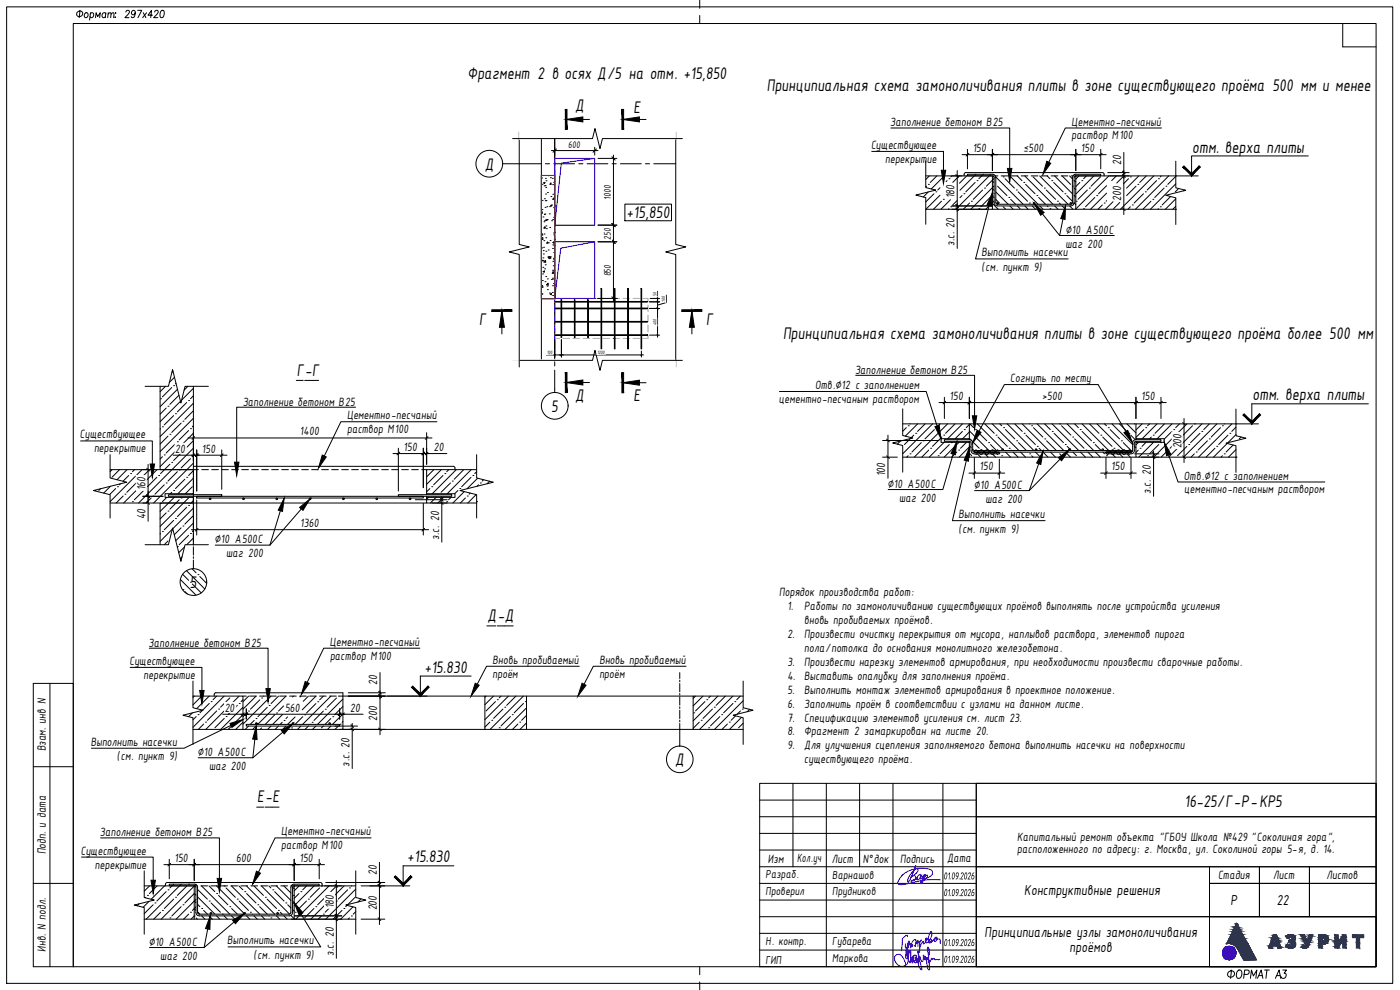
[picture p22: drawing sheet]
<svg xmlns="http://www.w3.org/2000/svg" width="420mm" height="297mm" viewBox="0 0 420 297" stroke-linecap="round" stroke-linejoin="round" font-family="sans-serif">
<defs><g id="words">
<g font-size="5.5">
<text x="140.3" y="23.8">Фрагмент 2 в осях Д/5 на отм. +15,850</text>
<text x="230.1" y="27.4">Принципиальная схема замоноличивания плиты в зоне существующего проёма 500 мм и менее</text>
<text x="172.6" y="33.3">Д</text>
<text x="190.1" y="33.8">Е</text>
<text x="143.8" y="97.6">Г</text>
<text x="211.9" y="97.6">Г</text>
<text x="235" y="101.8">Принципиальная схема замоноличивания плиты в зоне существующего проёма более 500 мм</text>
<text x="89.1" y="112.7">Г-Г</text>
<text x="172.6" y="120.3">Д</text>
<text x="190.1" y="120.3">Е</text>
<text x="146.3" y="186.4">Д-Д</text>
<text x="77.2" y="240.8">Е-Е</text>
<text x="355.5" y="242.1">16-25/Г-Р-КР5</text>
</g>
<g font-size="5.4">
<text x="357.8" y="45.8">отм. верха плиты</text>
<text x="145.5" y="50.9">Д</text>
<text x="188.1" y="65.5">+15,850</text>
<text x="165.4" y="123.5">5</text>
<text x="375.9" y="120.1">отм. верха плиты</text>
<text x="57" y="176.4">5</text>
<text x="127.4" y="201.8">+15.830</text>
<text x="202.7" y="229.6">Д</text>
<text x="122.2" y="258.8">+15.830</text>
</g>
<g font-size="4.7">
<text x="307.4" y="268.6">Конструктивные решения</text>
<text x="369.3" y="271.6">Р</text>
<text x="383.2" y="271.6">22</text>
<text x="295.5" y="281.3">Принципиальные узлы замоноличивания</text>
<text x="321" y="285.8">проёмов</text>
</g>
<g font-size="3.9">
<text x="267.1" y="37.9">Заполнение бетоном В25</text>
<text x="321.6" y="37.7">Цементно-песчаный</text>
<text x="321.6" y="41.8">раствор М100</text>
<text x="261.4" y="44.7">Существующее</text>
<text x="291.9" y="45.6">150</text>
<text x="307.2" y="45.6">≤500</text>
<text x="324.4" y="45.6">150</text>
<text x="265.6" y="48.9">перекрытие</text>
<text x="336.5" y="49.6" transform="rotate(-90 336.5 49.6)">20</text>
<text x="286.5" y="59.5" transform="rotate(-90 286.5 59.5)">180</text>
<text x="336.5" y="60.2" transform="rotate(-90 336.5 60.2)">200</text>
<text x="319.8" y="70.2">∅10 А500С</text>
<text x="286.5" y="73.9" transform="rotate(-90 286.5 73.9)">з.с. 20</text>
<text x="294.6" y="76.9">Выполнить насечки</text>
<text x="319.8" y="74.3">шаг 200</text>
<text x="294.6" y="81.4">(см. пункт 9)</text>
<text x="256.6" y="112.1">Заполнение бетоном В25</text>
<text x="244.6" y="116.7">Отв.∅12 с заполнением</text>
<text x="303.2" y="114.6">Согнуть по месту</text>
<text x="72.8" y="121.7">Заполнение бетоном В25</text>
<text x="104.1" y="125.8">Цементно-песчаный</text>
<text x="233.7" y="120.9">цементно-песчаным раствором</text>
<text x="285" y="120">150</text>
<text x="312.8" y="120">&gt;500</text>
<text x="342.5" y="120">150</text>
<text x="24" y="131.5">Существующее</text>
<text x="90" y="130.6">1400</text>
<text x="104.2" y="129.9">раствор М100</text>
<text x="28.2" y="135.7">перекрытие</text>
<text x="52.6" y="135.8">20</text>
<text x="60.6" y="135.8">150</text>
<text x="121.1" y="135.3">150</text>
<text x="130.2" y="135.3">20</text>
<text x="354.5" y="134.6" transform="rotate(-90 354.5 134.6)">200</text>
<text x="265.7" y="142.9" transform="rotate(-90 265.7 142.9)">100</text>
<text x="294" y="141.1">150</text>
<text x="333.5" y="141.1">150</text>
<text x="355.3" y="143.9">Отв.∅12 с заполнением</text>
<text x="43.6" y="147.1" transform="rotate(-90 43.6 147.1)">160</text>
<text x="266.3" y="146.4">∅10 А500С</text>
<text x="292.3" y="146.7">∅10 А500С</text>
<text x="345.4" y="148.3" transform="rotate(-90 345.4 148.3)">з.с. 20</text>
<text x="355.4" y="148">цементно-песчаным раствором</text>
<text x="43.6" y="155.8" transform="rotate(-90 43.6 155.8)">40</text>
<text x="269.8" y="150.5">шаг 200</text>
<text x="287.6" y="155.5">Выполнить насечки</text>
<text x="295.7" y="150.9">шаг 200</text>
<text x="90.1" y="158.1">1360</text>
<text x="287.7" y="159.9">(см. пункт 9)</text>
<text x="64.4" y="163.1">∅10 А500С</text>
<text x="67.9" y="167.2">шаг 200</text>
<text x="131.8" y="162.1" transform="rotate(-90 131.8 162.1)">з.с. 20</text>
<text x="233.8" y="179">Порядок производства работ:</text>
<text x="236.3" y="183.1">1.</text>
<text x="241.3" y="183.1">Работы по замоноличиванию существующих проёмов выполнять после устройства усиления</text>
<text x="236.3" y="191.5">2.</text>
<text x="241.3" y="187.3">вновь пробиваемых проёмов.</text>
<text x="241.3" y="191.5">Произвести очистку перекрытия от мусора, наплывов раствора, элементов пирога</text>
<text x="44.6" y="194">Заполнение бетоном В25</text>
<text x="99" y="193.7">Цементно-песчаный</text>
<text x="99" y="197.9">раствор М100</text>
<text x="241.3" y="195.7">пола/потолка до основания монолитного железобетона.</text>
<text x="38.8" y="199.5">Существующее</text>
<text x="43.1" y="203.7">перекрытие</text>
<text x="147.8" y="199.1">Вновь пробиваемый</text>
<text x="147.8" y="203.3">проём</text>
<text x="179.9" y="199.1">Вновь пробиваемый</text>
<text x="179.9" y="203.3">проём</text>
<text x="236.3" y="199.8">3.</text>
<text x="236.3" y="204">4. Выставить опалубку для заполнения проёма.</text>
<text x="241.3" y="199.8">Произвести нарезку элементов армирования, при необходимости произвести сварочные работы.</text>
<text x="113.2" y="205.7" transform="rotate(-90 113.2 205.7)">20</text>
<text x="236.3" y="208.1">5.</text>
<text x="241.3" y="208.1">Выполнить монтаж элементов армирования в проектное положение.</text>
<text x="67.4" y="213.5">20</text>
<text x="85.5" y="213.5">560</text>
<text x="105.1" y="213.5">20</text>
<text x="236.3" y="212.3">6.</text>
<text x="241.3" y="212.3">Заполнить проём в соответствии с узлами на данном листе.</text>
<text x="113.2" y="216.2" transform="rotate(-90 113.2 216.2)">200</text>
<text x="236.3" y="216.5">7.</text>
<text x="236.3" y="220.6">8.</text>
<text x="241.3" y="216.5">Спецификацию элементов усиления см. лист 23.</text>
<text x="241.3" y="220.6">Фрагмент 2 замаркирован на листе 20.</text>
<text x="13.7" y="225.5" transform="rotate(-90 13.7 225.5)">Взам. инв N</text>
<text x="27.2" y="223.8">Выполнить насечки</text>
<text x="59.3" y="226.9">∅10 А500С</text>
<text x="236.3" y="224.8">9.</text>
<text x="241.4" y="224.8">Для улучшения сцепления заполняемого бетона выполнить насечки на поверхности</text>
<text x="35.1" y="228.2">(см. пункт 9)</text>
<text x="62.7" y="231">шаг 200</text>
<text x="104.9" y="230" transform="rotate(-90 104.9 230)">з.с. 20</text>
<text x="241.3" y="229">существующего проёма.</text>
<text x="30" y="250.9">Заполнение бетоном В25</text>
<text x="84.4" y="250.7">Цементно-песчаный</text>
<text x="13.7" y="256.4" transform="rotate(-90 13.7 256.4)">Подп. и дата</text>
<text x="24.2" y="256.4">Существующее</text>
<text x="84.4" y="254.8">раствор М100</text>
<text x="305.3" y="252.3">Капитальный ремонт объекта &quot;ГБОУ Школа №429 &quot;Соколиная гора&quot;,</text>
<text x="305.3" y="256.1">расположенного по адресу: г. Москва, ул. Соколиной горы 5-я, д. 14.</text>
<text x="28.5" y="260.6">перекрытие</text>
<text x="52.4" y="258.6">150</text>
<text x="70.9" y="258.6">600</text>
<text x="89.9" y="258.6">150</text>
<text x="113.1" y="262.6" transform="rotate(-90 113.1 262.6)">20</text>
<text x="230.4" y="258.8">Изм</text>
<text x="239.3" y="258.8">Кол.уч</text>
<text x="249.6" y="258.8">Лист</text>
<text x="259" y="258.8">N°док</text>
<text x="270.1" y="258.8">Подпись</text>
<text x="284.2" y="258.6">Дата</text>
<text x="365.5" y="263.8">Стадия</text>
<text x="382.1" y="263.8">Лист</text>
<text x="398.1" y="263.8">Листов</text>
<text x="100.2" y="272.5" transform="rotate(-90 100.2 272.5)">180</text>
<text x="113.1" y="273.2" transform="rotate(-90 113.1 273.2)">200</text>
<text x="13.7" y="285.6" transform="rotate(-90 13.7 285.6)">Инв. N подл.</text>
<text x="44.6" y="283.8">∅10 А500С</text>
<text x="48.1" y="288">шаг 200</text>
<text x="68.2" y="283.4">Выполнить насечки</text>
<text x="76.1" y="287.8">(см. пункт 9)</text>
<text x="100.2" y="286.9" transform="rotate(-90 100.2 286.9)">з.с. 20</text>
</g>
<g font-size="3.8">
<text x="229.8" y="263.4">Разраб.</text>
<text x="249.8" y="263.7">Варнашов</text>
<text x="229.8" y="268.6">Проверил</text>
<text x="249.8" y="268.7">Прудников</text>
<text x="229.8" y="283.6">Н. контр.</text>
<text x="249.8" y="283.7">Губарева</text>
<text x="229.8" y="289.2">ГИП</text>
<text x="249.8" y="288.6">Маркова</text>
</g>
<g font-size="3.3">
<text x="283.1" y="263.9">01.09.2026</text>
<text x="283.1" y="268.9">01.09.2026</text>
<text x="283.1" y="283.9">01.09.2026</text>
<text x="283.1" y="288.9">01.09.2026</text>
</g>
<g font-size="3.1">
<text x="170.6" y="44.4">600</text>
<text x="183.3" y="59.9" transform="rotate(-90 183.3 59.9)">1000</text>
<text x="183.3" y="72" transform="rotate(-90 183.3 72)">250</text>
<text x="183.3" y="83" transform="rotate(-90 183.3 83)">850</text>
</g>
<g font-size="1.6">
<text x="197" y="88.9" transform="rotate(-90 197 88.9)">50</text>
<text x="199.6" y="90.5" transform="rotate(-90 199.6 90.5)">100</text>
<text x="197" y="97.5" transform="rotate(-90 197 97.5)">400</text>
<text x="164.2" y="106.2">100</text>
<text x="179.3" y="106.2">1200</text>
</g>
</g></defs>
<g fill="#fff" stroke="#fff" stroke-width=".3">
<path d="M270.9 125v.3l-10 14.4z"/>
<path d="M380.9 124.7l-10 14.7v-.3z"/>
<path d="M277.8 50.6v.3l-10 14.4z"/>
<path d="M362.9 50.3l-10 14.8v-.3z"/>
<path d="M205.5 74.2l.3-.1 7 34z"/>
<path d="M202.8 43.2l10 64.9-10-63.3z"/>
<path d="M155.8 118.1l24.2-7.3 .1 .3z"/>
<path d="M155.8 118.1l24.1-7.6 .1 .3z"/>
<path d="M155.8 118.1l24-7.9 .1 .3z"/>
<path d="M155.8 118.1l24-8.2v.3z"/>
<path d="M155.8 118.1l23.9-8.5 .1 .3z"/>
<path d="M155.8 118.1l23.8-8.8 .1 .3z"/>
<path d="M155.8 118.1l23.7-9.1 .1 .3z"/>
<path d="M155.8 118.1l23.7-9.4v.3z"/>
<path d="M180.7 108.4l22.1 9.7-22.1-9.5z"/>
<path d="M155.8 118.1l23.6-9.7 .1 .3z"/>
<path d="M180.8 108.3l22 9.8-22.1-9.7z"/>
<path d="M180.8 108.1h1.1z"/>
<path d="M180.8 108.3l22-.2v10z"/>
<path d="M155.8 43.2v1.6l-10 63.3z"/>
<path d="M179.3 41.6h1.5l-1.4 .3z"/>
<path d="M170.1 41.6l7.7-.2z"/>
<path d="M179.2 41.3l23.6 .3h-23.5z"/>
<path d="M155.8 41.6l22.2-.6z"/>
<path d="M179.2 41l23.6 .6-23.6-.3z"/>
<path d="M179.1 40.7l23.7 .9-23.6-.6z"/>
<path d="M179 40.4l23.8 1.2-23.7-.9z"/>
<path d="M178.9 40.1l23.9 1.5-23.8-1.2z"/>
<path d="M155.8 41.6l22.4-1.7z"/>
<path d="M178.9 39.8l23.9 1.8-23.9-1.5z"/>
<path d="M155.8 41.6l22.5-2.1z"/>
<path d="M178.8 39.5l24 2.1-23.9-1.8z"/>
<path d="M155.8 41.6l22.6-2.3z"/>
<path d="M178.7 39.2l24.1 2.4-24-2.1z"/>
<path d="M155.8 41.6l22.7-2.7z"/>
<path d="M178.6 38.9l24.2 2.7-24.1-2.4z"/>
<path d="M178.6 38.6l24.2 3-24.2-2.7z"/>
<path d="M178.6 38.6l24.2-7v10z"/>
<path d="M45.5 173.4l8.7-5.5 .1 .5z"/>
<path d="M45.5 173.4l8.5-6 .2 .5z"/>
<path d="M45.5 173.4l8.4-6.5 .1 .5z"/>
<path d="M54.8 166.4l5.7 7-5.8-6.7z"/>
<path d="M45.5 173.4l8.3-7 .1 .5z"/>
<path d="M54.8 166.2l5.7 7.2-5.7-7z"/>
<path d="M45.5 173.4l8.2-7.5 .1 .5z"/>
<path d="M53.5 165.4l.2 .5-8.2 7.5z"/>
<path d="M55.2 164.9l5.3 8.5-5.4-8.2z"/>
<path d="M53.4 164.9l.1 .5-8 8z"/>
<path d="M55.2 164.7l5.3 8.7-5.3-8.5z"/>
<path d="M53.3 164.4l.1 .5-7.9 8.5z"/>
<path d="M55.4 163.9l5.1 9.5-5.1-9.2z"/>
<path d="M53.2 163.9l.1 .5-7.8 9z"/>
<path d="M55.5 163.7l5 9.7-5.1-9.5z"/>
<path d="M55.5 163.7l5-.3v10z"/>
<path d="M53 115.9h2.5l-2.3 .5z"/>
<path d="M52.9 115.4l7.6 .5h-7.5z"/>
<path d="M45.5 115.9l5.3-1-.1 .3z"/>
<path d="M52.8 114.9l7.7 1-7.6-.5z"/>
<path d="M45.5 115.9l5.3-1.2v.2z"/>
<path d="M52.7 114.4l7.8 1.5-7.7-1z"/>
<path d="M45.5 115.9l5.5-2v.3z"/>
<path d="M52.5 113.9l8 2-7.8-1.5z"/>
<path d="M52.4 113.4l8.1 2.5-8-2z"/>
<path d="M45.5 115.9l5.7-2.7v.2z"/>
<path d="M52.3 112.9l8.2 3-8.1-2.5z"/>
<path d="M45.5 115.9l5.9-3.5v.3z"/>
<path d="M52.2 112.4l8.3 3.5-8.2-3z"/>
<path d="M52 111.9l8.5 4-8.3-3.5z"/>
<path d="M51.9 111.4l8.6 4.5-8.5-4z"/>
<path d="M51.8 110.9l8.7 5-8.6-4.5z"/>
<path d="M47 107.1h11.4l-6.6 3.8z"/>
<path d="M143 138.7l5 6-5-5.8z"/>
<path d="M150.5 141.6v7.4l-2.5-4.3z"/>
<path d="M222.7 213.9h.3v1.5z"/>
<path d="M223 213.9l.3-.1-.3 7.5z"/>
<path d="M223 206.4l.6 6.1z"/>
<path d="M223.3 213.8l.3-.1-.6 7.6z"/>
<path d="M223 206.4l.8 6.1z"/>
<path d="M223.6 213.7l.3-.1-.9 7.7z"/>
<path d="M223 206.4l1.2 6.2z"/>
<path d="M223.9 213.6h.3l-1.2 7.7z"/>
<path d="M224.2 213.6l.3-.1-1.5 7.8z"/>
<path d="M223 206.4l1.7 6.4-.2-.1z"/>
<path d="M224.5 213.5l.3-.1-1.8 7.9z"/>
<path d="M223 206.4l2.1 6.5z"/>
<path d="M224.8 213.4l.3-.1-2.1 8z"/>
<path d="M223 206.4l2.3 6.5z"/>
<path d="M225.1 213.3h.3l-2.4 8z"/>
<path d="M223 206.4l2.7 6.6z"/>
<path d="M225.4 213.3l.3-.1-2.7 8.1z"/>
<path d="M225.7 213.2l.3-.1-3 8.2z"/>
<path d="M226 213.1l2-1.9v4.2z"/>
<path d="M47.9 206.4l7.3 8.1-.3 .1z"/>
<path d="M47.9 221.3l7.6-6.6z"/>
<path d="M47.9 206.4l7.6 8-.3 .1z"/>
<path d="M47.9 221.3l7.8-6.5z"/>
<path d="M47.9 206.4l7.9 8h-.3z"/>
<path d="M47.9 221.3l8.2-6.4z"/>
<path d="M47.9 206.4l8.2 7.9-.3 .1z"/>
<path d="M47.9 221.3l8.4-6.4z"/>
<path d="M47.9 206.4l8.5 7.8-.3 .1z"/>
<path d="M47.9 206.4l8.8 7.8h-.3z"/>
<path d="M47.9 221.3l9.1-6.2z"/>
<path d="M47.9 206.4l9.1 7.7-.3 .1z"/>
<path d="M47.9 221.3l9.2-6.1z"/>
<path d="M47.9 206.4l9.4 7.6-.3 .1z"/>
<path d="M47.9 221.3l9.7-6z"/>
<path d="M47.9 206.4l9.7 7.5-.3 .1z"/>
<path d="M47.9 221.3l9.9-6z"/>
<path d="M47.9 221.3l9.9-6 .1 6z"/>
<path d="M106.5 270.9l.3-.1v1.5z"/>
<path d="M106.8 270.8l.3-.1-.3 7.6z"/>
<path d="M106.8 263.3l.6 6.1z"/>
<path d="M107.1 270.7l.3-.1-.6 7.7z"/>
<path d="M106.8 263.3l.7 6.2z"/>
<path d="M107.4 270.6h.3l-.9 7.7z"/>
<path d="M106.8 263.3l1.2 6.3z"/>
<path d="M107.7 270.6l.3-.1-1.2 7.8z"/>
<path d="M108 270.5l.3-.1-1.5 7.9z"/>
<path d="M106.8 263.3l1.6 6.4z"/>
<path d="M108.3 270.4l.3-.1-1.8 8z"/>
<path d="M106.8 263.3l2.1 6.5z"/>
<path d="M108.6 270.3h.3l-2.1 8z"/>
<path d="M106.8 263.3l2.2 6.6z"/>
<path d="M108.9 270.3l.3-.1-2.4 8.1z"/>
<path d="M106.8 263.3l2.7 6.7z"/>
<path d="M109.2 270.2l.3-.1-2.7 8.2z"/>
<path d="M109.5 270.1h.3l-3 8.2z"/>
<path d="M109.8 270.1l7 8.2h-10z"/>
<path d="M33.3 263.3l7.3 8.2-.3 .1z"/>
<path d="M33.3 278.3l7.6-6.6z"/>
<path d="M33.3 263.3l7.6 8.1-.3 .1z"/>
<path d="M33.3 278.3l7.7-6.6z"/>
<path d="M33.3 263.3l7.9 8-.3 .1z"/>
<path d="M33.3 278.3l8.2-6.4z"/>
<path d="M33.3 263.3l8.2 7.9-.3 .1z"/>
<path d="M33.3 278.3l8.3-6.4z"/>
<path d="M33.3 263.3l8.5 7.9h-.3z"/>
<path d="M33.3 263.3l8.8 7.8-.3 .1z"/>
<path d="M33.3 278.3l9.1-6.2z"/>
<path d="M33.3 263.3l9.1 7.7-.3 .1z"/>
<path d="M33.3 278.3l9.2-6.2z"/>
<path d="M33.3 263.3l9.4 7.6-.3 .1z"/>
<path d="M33.3 278.3l9.7-6.1z"/>
<path d="M33.3 263.3l9.7 7.6h-.3z"/>
<path d="M33.3 278.3l9.8-6z"/>
<path d="M33.3 278.3l9.8-6 .2 6z"/>
<path d="M260.9 139.7l10-.6v.3zM260.9 139.7h10v-.3z"/>
<path d="M260.9 139.7l10-1.2v.3zM260.9 139.7l10-.6v-.3z"/>
<path d="M260.9 139.7l10-1.8v.3zM260.9 139.7l10-1.2v-.3z"/>
<path d="M260.9 139.7l10-2.4v.3zM260.9 139.7l10-1.8v-.3z"/>
<path d="M260.9 139.7l10-3v.3zM260.9 139.7l10-2.4v-.3z"/>
<path d="M260.9 139.7l10-3.6v.3zM260.9 139.7l10-3v-.3z"/>
<path d="M260.9 139.7l10-4.2v.3zM260.9 139.7l10-3.6v-.3z"/>
<path d="M260.9 139.7l10-4.8v.3zM260.9 139.7l10-4.2v-.3z"/>
<path d="M260.9 139.7l10-5.4v.3zM260.9 139.7l10-4.8v-.3z"/>
<path d="M260.9 139.7l10-6v.3zM260.9 139.7l10-5.4v-.3z"/>
<path d="M260.9 139.7l9.9-6.1zM260.9 139.7l10-6z"/>
<path d="M260.9 139.7l9.6-6.2zM260.9 139.7l9.7-6.1z"/>
<path d="M260.9 139.7l9.3-6.2zM260.9 139.7l9.4-6.2z"/>
<path d="M260.9 139.7l9-6.3zM260.9 139.7l9.1-6.3z"/>
<path d="M260.9 139.7l8.7-6.4zM260.9 139.7l8.8-6.3z"/>
<path d="M260.9 139.7l8.4-6.4zM260.9 139.7l8.5-6.4z"/>
<path d="M260.9 139.7l8.1-6.5zM260.9 139.7l8.2-6.5z"/>
<path d="M260.9 139.7l7.8-6.6zM260.9 139.7l7.9-6.6z"/>
<path d="M260.9 139.7l7.5-6.7zM260.9 139.7l7.6-6.6z"/>
<path d="M260.9 139.7l7.2-6.7zM260.9 139.7l7.3-6.7z"/>
<path d="M268.2 132.8l5.6-1.4zM270.6 132.2l3.2-.8zM272.7 131.7l1.2-.3z"/>
<path d="M267.9 132.9l5.7-1.6zM267.9 132.9l5.9-1.5z"/>
<path d="M267.9 132.9l5.4-1.6zM267.9 132.9l5.6-1.6z"/>
<path d="M267.9 132.9l5.1-1.7zM267.9 132.9l5.3-1.7z"/>
<path d="M267.9 132.9l4.8-1.8zM267.9 132.9l5-1.7z"/>
<path d="M267.9 132.9l4.5-1.9zM267.9 132.9l4.7-1.8z"/>
<path d="M267.9 132.9l4.2-1.9zM267.9 132.9l4.4-1.9z"/>
<path d="M267.9 132.9l3.9-2zM267.9 132.9l4.1-2z"/>
<path d="M267.9 132.9l3.6-2.1zM267.9 132.9l3.8-2z"/>
<path d="M267.9 132.9l3.3-2.1zM267.9 132.9l3.5-2.1z"/>
<path d="M267.9 132.9l3-2.5v.3zM267.9 132.9l3.2-2.2z"/>
<path d="M270.9 129.8v.3l-3 2.8zM267.9 132.9l3-2.5v-.3z"/>
<path d="M270.9 129.5v.3l-10 9.9zM260.9 139.7l10-9.9z"/>
<path d="M270.9 128.9v.3l-10 10.5zM270.9 129.2l-10 10.5 10-10.2z"/>
<path d="M270.9 128.3v.3l-10 11.1zM270.9 128.6l-10 11.1 10-10.8z"/>
<path d="M270.9 127.7v.3l-10 11.7zM270.9 128l-10 11.7 10-11.4z"/>
<path d="M270.9 127.1v.3l-10 12.3zM270.9 127.4l-10 12.3 10-12z"/>
<path d="M270.9 126.5v.3l-10 12.9zM270.9 126.8l-10 12.9 10-12.6z"/>
<path d="M270.9 125.9v.3l-10 13.5zM270.9 126.2l-10 13.5 10-13.2z"/>
<path d="M270.9 125.3v.3l-10 14.1zM270.9 125.6l-10 14.1 10-13.8z"/>
<path d="M260.9 124.7l10 .3v-.3zM260.9 124.7l10 .3-10 14.7z"/>
<path d="M370.9 125l10-.3-10 .6zM370.9 124.7v.3l10-.3z"/>
<path d="M370.9 125.6l10-.9-10 1.2zM370.9 125.3v.3l10-.9z"/>
<path d="M370.9 126.2l10-1.5-10 1.8zM370.9 125.9v.3l10-1.5z"/>
<path d="M370.9 126.8l10-2.1-10 2.4zM370.9 126.5v.3l10-2.1z"/>
<path d="M370.9 127.4l10-2.7-10 3zM370.9 127.1v.3l10-2.7z"/>
<path d="M370.9 128l10-3.3-10 3.6zM370.9 127.7v.3l10-3.3z"/>
<path d="M370.9 128.6l10-3.9-10 4.2zM370.9 128.3v.3l10-3.9z"/>
<path d="M370.9 129.2l10-4.5-10 4.8zM370.9 128.9v.3l10-4.5z"/>
<path d="M370.9 129.8l10-5.1-10 5.4zM370.9 129.5v.3l10-5.1z"/>
<path d="M370.9 130.4l10-5.7-10 6zM370.9 130.1v.3l10-5.7z"/>
<path d="M371.1 130.8l9.8-6.1zM370.9 130.7l10-6z"/>
<path d="M371.4 130.8l9.5-6.1zM371.2 130.8l9.7-6.1z"/>
<path d="M371.7 130.9l9.2-6.2zM371.5 130.9l9.4-6.2z"/>
<path d="M372 131l8.9-6.3zM371.8 131l9.1-6.3z"/>
<path d="M372.3 131.1l8.6-6.4zM372.1 131l8.8-6.3z"/>
<path d="M372.6 131.1l8.3-6.4zM372.4 131.1l8.5-6.4z"/>
<path d="M372.9 131.2l8-6.5zM372.7 131.2l8.2-6.5z"/>
<path d="M373.2 131.3l7.7-6.6zM373 131.3l7.9-6.6z"/>
<path d="M373.5 131.4l7.4-6.7zM373.3 131.3l7.6-6.6z"/>
<path d="M373.8 131.5l7.1-6.8zM373.6 131.4l7.3-6.7z"/>
<path d="M368.1 133l5.5-1.4zM368.1 133l3.1-.8zM367.9 133l1.2-.3z"/>
<path d="M368.2 133.1l5.7-1.6zM368.1 133l5.8-1.5z"/>
<path d="M368.5 133.1l5.4-1.6zM368.4 133.1l5.5-1.6z"/>
<path d="M368.8 133.2l5.1-1.7zM368.7 133.2l5.2-1.7z"/>
<path d="M369.1 133.3l4.8-1.8zM369 133.3l4.9-1.8z"/>
<path d="M369.4 133.4l4.5-1.9zM369.3 133.3l4.6-1.8z"/>
<path d="M369.7 133.4l4.2-1.9zM369.6 133.4l4.3-1.9z"/>
<path d="M370 133.5l3.9-2zM369.9 133.5l4-2z"/>
<path d="M370.3 133.6l3.6-2.1zM370.2 133.5l3.7-2z"/>
<path d="M370.6 133.7l3.3-2.2zM370.5 133.6l3.4-2.1z"/>
<path d="M370.9 133.7l3-2.2-3 2.5zM370.8 133.7l3.1-2.2z"/>
<path d="M370.9 134.3l3-2.8-3 3.1zM370.9 134v.3l3-2.8z"/>
<path d="M370.9 134.6l10-9.9-10 10.2zM373.9 131.5l-3 3.1 10-9.9z"/>
<path d="M380.9 124.7l-10 10.8v-.3zM380.9 124.7l-10 10.2v.3z"/>
<path d="M380.9 124.7l-10 11.4v-.3zM380.9 124.7l-10 10.8v.3z"/>
<path d="M380.9 124.7l-10 12v-.3zM380.9 124.7l-10 11.4v.3z"/>
<path d="M380.9 124.7l-10 12.6v-.3zM380.9 124.7l-10 12v.3z"/>
<path d="M380.9 124.7l-10 13.2v-.3zM380.9 124.7l-10 12.6v.3z"/>
<path d="M380.9 124.7l-10 13.8v-.3zM380.9 124.7l-10 13.2v.3z"/>
<path d="M380.9 124.7l-10 14.4v-.3zM380.9 124.7l-10 13.8v.3z"/>
<path d="M370.9 139.4v.3h10zM380.9 124.7v15l-10-.3z"/>
<path d="M267.8 65.3l10-.6v.3zM267.8 65.3h10v-.3z"/>
<path d="M267.8 65.3l10-1.2v.3zM267.8 65.3l10-.6v-.3z"/>
<path d="M267.8 65.3l10-1.8v.3zM267.8 65.3l10-1.2v-.3z"/>
<path d="M267.8 65.3l10-2.4v.3zM267.8 65.3l10-1.8v-.3z"/>
<path d="M267.8 65.3l10-3v.3zM267.8 65.3l10-2.4v-.3z"/>
<path d="M267.8 65.3l10-3.6v.3zM267.8 65.3l10-3v-.3z"/>
<path d="M267.8 65.3l10-4.2v.3zM267.8 65.3l10-3.6v-.3z"/>
<path d="M267.8 65.3l10-4.8v.3zM267.8 65.3l10-4.2v-.3z"/>
<path d="M267.8 65.3l10-5.4v.3zM267.8 65.3l10-4.8v-.3z"/>
<path d="M267.8 65.3l10-6v.3zM267.8 65.3l10-5.4v-.3z"/>
<path d="M267.8 65.3l9.9-6zM267.8 65.3l10-6z"/>
<path d="M267.8 65.3l9.6-6.1zM267.8 65.3l9.7-6.1z"/>
<path d="M267.8 65.3l9.3-6.2zM267.8 65.3l9.4-6.2z"/>
<path d="M267.8 65.3l9-6.3zM267.8 65.3l9.1-6.2z"/>
<path d="M267.8 65.3l8.7-6.3zM267.8 65.3l8.8-6.3z"/>
<path d="M267.8 65.3l8.4-6.4zM267.8 65.3l8.6-6.4z"/>
<path d="M267.8 65.3l8.1-6.5zM267.8 65.3l8.2-6.5z"/>
<path d="M267.8 65.3l7.8-6.6zM267.8 65.3l7.9-6.5z"/>
<path d="M267.8 65.3l7.5-6.7zM267.8 65.3l7.6-6.6z"/>
<path d="M267.8 65.3l7.2-6.7zM267.8 65.3l7.3-6.7z"/>
<path d="M275.1 58.5l5.6-1.5zM277.5 57.9l3.2-.9zM279.6 57.3l1.2-.3z"/>
<path d="M274.8 58.5l5.7-1.5zM274.8 58.5l5.9-1.5z"/>
<path d="M274.8 58.5l5.4-1.6zM274.8 58.5l5.6-1.6z"/>
<path d="M274.8 58.5l5.2-1.7zM274.8 58.5l5.3-1.7z"/>
<path d="M274.8 58.5l4.8-1.8zM274.8 58.5l5-1.7z"/>
<path d="M274.8 58.5l4.5-1.8zM274.8 58.5l4.7-1.8z"/>
<path d="M274.8 58.5l4.2-1.9zM274.8 58.5l4.4-1.9z"/>
<path d="M274.8 58.5l3.9-2zM274.8 58.5l4.1-2z"/>
<path d="M274.8 58.5l3.6-2.1zM274.8 58.5l3.8-2z"/>
<path d="M274.8 58.5l3.4-2.1zM274.8 58.5l3.5-2.1z"/>
<path d="M274.8 58.5l3-2.5v.3zM274.8 58.5l3.2-2.2z"/>
<path d="M277.8 55.4v.3l-3 2.8zM274.8 58.5l3-2.5v-.3z"/>
<path d="M277.8 55.1v.3l-10 9.9zM267.8 65.3l10-9.9z"/>
<path d="M277.8 54.5v.3l-10 10.5zM277.8 54.8l-10 10.5 10-10.2z"/>
<path d="M277.8 53.9v.3l-10 11.1zM277.8 54.2l-10 11.1 10-10.8z"/>
<path d="M277.8 53.3v.3l-10 11.7zM277.8 53.6l-10 11.7 10-11.4z"/>
<path d="M277.8 52.7v.3l-10 12.3zM277.8 53l-10 12.3 10-12z"/>
<path d="M277.8 52.1v.3l-10 12.9zM277.8 52.4l-10 12.9 10-12.6z"/>
<path d="M277.8 51.5v.3l-10 13.5zM277.8 51.8l-10 13.5 10-13.2z"/>
<path d="M277.8 50.9v.3l-10 14.1zM277.8 51.2l-10 14.1 10-13.8z"/>
<path d="M267.8 50.3l10 .3v-.3zM267.8 50.3l10 .3-10 14.7z"/>
<path d="M352.9 50.6l10-.3-10 .7zM352.9 50.3v.3l10-.3z"/>
<path d="M352.9 51.3l10-1-10 1.2zM352.9 51v.3l10-1z"/>
<path d="M352.9 51.8l10-1.5-10 1.8zM352.9 51.5v.3l10-1.5z"/>
<path d="M352.9 52.4l10-2.1-10 2.5zM352.9 52.1v.3l10-2.1z"/>
<path d="M352.9 53.1l10-2.8-10 3zM352.9 52.8v.3l10-2.8z"/>
<path d="M352.9 53.6l10-3.3-10 3.6zM352.9 53.3v.3l10-3.3z"/>
<path d="M352.9 54.3l10-4-10 4.3zM352.9 53.9v.4l10-4z"/>
<path d="M352.9 54.8l10-4.5-10 4.8zM352.9 54.6v.2l10-4.5z"/>
<path d="M352.9 55.4l10-5.1-10 5.4zM352.9 55.1v.3l10-5.1z"/>
<path d="M352.9 56.1l10-5.8-10 6.1zM352.9 55.7v.4l10-5.8z"/>
<path d="M353 56.4l9.9-6.1zM352.9 56.4l10-6.1z"/>
<path d="M353.3 56.5l9.6-6.2zM353.2 56.4l9.7-6.1z"/>
<path d="M353.6 56.5l9.3-6.2zM353.5 56.5l9.4-6.2z"/>
<path d="M353.9 56.6l9-6.3zM353.8 56.6l9.1-6.3z"/>
<path d="M354.2 56.7l8.7-6.4zM354.1 56.6l8.8-6.3z"/>
<path d="M354.5 56.8l8.4-6.5zM354.4 56.7l8.5-6.4z"/>
<path d="M354.8 56.8l8.1-6.5zM354.7 56.8l8.2-6.5z"/>
<path d="M355.1 56.9l7.8-6.6zM355 56.9l7.9-6.6z"/>
<path d="M355.4 57l7.5-6.7zM355.3 56.9l7.6-6.6z"/>
<path d="M355.7 57.1l7.2-6.8zM355.6 57l7.3-6.7z"/>
<path d="M350 58.6l5.6-1.4zM350 58.6l3.2-.8zM349.9 58.6l1.2-.3z"/>
<path d="M350.2 58.7l5.7-1.6zM350 58.6l5.9-1.5z"/>
<path d="M350.5 58.7l5.4-1.6zM350.3 58.7l5.6-1.6z"/>
<path d="M350.8 58.8l5.1-1.7zM350.6 58.8l5.3-1.7z"/>
<path d="M351.1 58.9l4.8-1.8zM350.9 58.9l5-1.8z"/>
<path d="M351.4 59l4.5-1.9zM351.2 58.9l4.7-1.8z"/>
<path d="M351.7 59l4.2-1.9zM351.5 59l4.4-1.9z"/>
<path d="M352 59.1l3.9-2zM351.8 59.1l4.1-2z"/>
<path d="M352.3 59.2l3.6-2.1zM352.1 59.2l3.8-2.1z"/>
<path d="M352.6 59.3l3.3-2.2zM352.4 59.2l3.5-2.1z"/>
<path d="M352.9 59.4l3-2.3-3 2.6zM352.7 59.3l3.2-2.2z"/>
<path d="M352.9 60l3-2.9-3 3.1zM352.9 59.7v.3l3-2.9z"/>
<path d="M352.9 60.2l10-9.9-10 10.2zM355.9 57.1l-3 3.1 10-9.9z"/>
<path d="M362.9 50.3l-10 10.9v-.4zM362.9 50.3l-10 10.2v.3z"/>
<path d="M362.9 50.3l-10 11.5v-.3zM362.9 50.3l-10 10.9v.3z"/>
<path d="M362.9 50.3l-10 12v-.3zM362.9 50.3l-10 11.5v.2z"/>
<path d="M362.9 50.3l-10 12.7v-.3zM362.9 50.3l-10 12v.4z"/>
<path d="M362.9 50.3l-10 13.2v-.2zM362.9 50.3l-10 12.7v.3z"/>
<path d="M362.9 50.3l-10 13.8v-.3zM362.9 50.3l-10 13.2v.3z"/>
<path d="M362.9 50.3l-10 14.5v-.3zM362.9 50.3l-10 13.8v.4z"/>
<path d="M352.9 65.1v.2h10zM362.9 50.3v15l-10-.2z"/>
<path d="M202.8 106.5v1.6h10zM202.8 105l10 3.1-10-1.6z"/>
<path d="M202.8 103.3v1.7l10 3.1zM202.8 101.8l10 6.3-10-4.8z"/>
<path d="M202.8 100.2v1.6l10 6.3zM202.8 98.6l10 9.5-10-7.9z"/>
<path d="M202.8 97v1.6l10 9.5zM202.8 95.4l10 12.7-10-11.1z"/>
<path d="M202.8 93.8v1.6l10 12.7zM202.8 92.2l10 15.9-10-14.3z"/>
<path d="M202.8 90.6v1.6l10 15.9zM202.8 89.1l10 19-10-17.5z"/>
<path d="M202.8 87.5v1.6l10 19zM202.8 85.9l10 22.2-10-20.6z"/>
<path d="M202.8 84.3v1.6l10 22.2zM202.8 82.7l10 25.4-10-23.8z"/>
<path d="M202.8 81.1v1.6l10 25.4zM202.8 79.5l10 28.6-10-27z"/>
<path d="M202.8 77.9v1.6l10 28.6zM202.8 76.4l10 31.7-10-30.2z"/>
<path d="M199.8 75.6l.3 .1zM200.1 75.5l.3 .2zM200.1 75.5l.8 .4z"/>
<path d="M200.1 75.5l1 .4zM200.1 75.5l1.3 .5zM200.1 75.5l2.1 .7z"/>
<path d="M200.1 75.5l2.7 .9zM200.1 75.5l.3-.1 2.4 1z"/>
<path d="M200.4 75.4l2.4 1-2.1-1zM200.7 75.4l.3-.1 1.8 1.1z"/>
<path d="M201 75.3l1.8 1.1-1.5-1.2zM201.3 75.2l.3-.1 1.2 1.3z"/>
<path d="M201.6 75.1l1.2 1.3-.9-1.3zM201.9 75.1l.3-.1 .6 1.4z"/>
<path d="M202.2 75l.6 1.4-.3-1.5zM202.5 74.9l10.3 33.2zM202.5 74.9l10.3 33.2-10-33.2zM202.8 74.9l.3-.1 9.7 33.3z"/>
<path d="M203.1 74.8l9.7 33.3-9.4-33.4zM203.4 74.7l.3-.1 9.1 33.5z"/>
<path d="M203.7 74.6l9.1 33.5-8.8-33.5zM204 74.6l.3-.1 8.5 33.6z"/>
<path d="M204.3 74.5l8.5 33.6-8.2-33.7zM204.6 74.4l.3-.1 7.9 33.8z"/>
<path d="M204.9 74.3l7.9 33.8-7.6-33.8zM205.2 74.3l.3-.1 7.3 33.9z"/>
<path d="M202.8 71.8l.1 1.6zM202.8 71.8l.6 1.7-.5-.1zM202.8 71.8l.6 1.7 .3 .1z"/>
<path d="M202.8 71.8l.9 1.8 1.3 .3zM202.8 71.8l2.5 2.2zM202.8 71.8l2.5 2.2 .5 .1z"/>
<path d="M202.8 70.2v1.6l3 2.3zM202.8 68.6l3 5.5-3-3.9z"/>
<path d="M202.8 67v1.6l3 5.5zM202.8 65.4l3 8.7-3-7.1z"/>
<path d="M202.8 63.8v1.6l3 8.7zM202.8 62.2l3 11.9-3-10.3z"/>
<path d="M202.8 60.6v1.6l3 11.9zM202.8 59.1l3 15-3-13.5z"/>
<path d="M202.8 59.1l10 49zM202.8 57.5l10 50.6-10-49z"/>
<path d="M202.8 55.9v1.6l10 50.6zM202.8 54.3l10 53.8-10-52.2z"/>
<path d="M202.8 52.7v1.6l10 53.8zM202.8 51.1l10 57-10-55.4z"/>
<path d="M202.8 49.5v1.6l10 57zM202.8 47.9l10 60.2-10-58.6z"/>
<path d="M202.8 46.3v1.6l10 60.2zM202.8 44.8l10 63.3-10-61.8z"/>
<path d="M202.8 43.2l10-1.6v66.5zM202.8 41.6v1.6l10-1.6z"/>
<path d="M155.8 118.1h47l-22.7-7zM180.1 111l22.7 7.1-22.7-7z"/>
<path d="M180.1 110.8l22.7 7.3zM180.2 110.7l22.6 7.4-22.7-7.3z"/>
<path d="M180.2 110.5v.2l22.6 7.4zM180.3 110.4l22.5 7.7-22.6-7.6z"/>
<path d="M180.3 110.2v.2l22.5 7.7zM180.3 110.1l22.5 8z"/>
<path d="M180.4 109.9l-.1 .2 22.5 8zM180.4 109.8l22.4 8.3-22.4-8.2z"/>
<path d="M180.4 109.6v.2l22.4 8.3zM180.5 109.5l22.3 8.6z"/>
<path d="M180.5 109.3v.2l22.3 8.6zM180.6 109.2l22.2 8.9-22.3-8.8z"/>
<path d="M180.6 109v.2l22.2 8.9zM180.6 108.9l22.2 9.2-22.2-9.1z"/>
<path d="M180.7 108.7l22.1 9.4zM180.7 108.6l22.1 9.5-22.1-9.4z"/>
<path d="M180.8 108.3l7.7-.2zM180.8 108.3l6.6-.2zM180.8 108.3l5.5-.2z"/>
<path d="M180.8 108.3l4.4-.2zM180.8 108.3l3.3-.2zM180.8 108.3l2.2-.2z"/>
<path d="M155.8 108.1h23.5l-23.5 10zM155.8 118.1l23.6-9.7-.1-.3z"/>
<path d="M177.8 108v.1h1.5zM177.8 108l1.4-.2 .1 .3zM177.9 107.8l-.1 .2 1.4-.2zM177.9 107.7l1.3 .1h-1.3z"/>
<path d="M178 107.4l1.2 .1zM178 107.5h1.2l-1.3 .2zM177.9 107.7l1.3 .1v-.3z"/>
<path d="M178.1 107.1l-.1 .1h1.1zM178 107.2h1.1l-1.1 .2zM178 107.4l1.2 .1-.1-.3z"/>
<path d="M178.2 106.8l-.1 .1h.9zM178.1 106.9h.9l-.9 .2zM178.1 107.1l1 .1-.1-.3z"/>
<path d="M178.2 106.5v.1h.7zM178.2 106.6h.7zM178.2 106.8l.8 .1-.1-.3z"/>
<path d="M178.3 106.2v.1h.6zM178.3 106.3h.6l-.7 .2zM178.2 106.5l.7 .1v-.3z"/>
<path d="M178.4 105.9l-.1 .1h.5zM178.3 106h.5zM178.3 106.2l.6 .1-.1-.3z"/>
<path d="M178.4 105.7l.4 .3zM178.4 105.7h.3l.1 .3zM178.5 105.6l.2 .1zM178.5 105.4l.2 .3z"/>
<path d="M178.6 105.1v.3zM178.5 105.3l.1 .1zM178.5 105.4l.2 .3z"/>
<path d="M145.8 108.1l10-3.1v1.5zM145.8 108.1h10v-1.6z"/>
<path d="M145.8 108.1l10-6.3v1.5zM145.8 108.1l10-3.1v-1.7z"/>
<path d="M145.8 108.1l10-9.5v1.6zM145.8 108.1l10-6.3v-1.6z"/>
<path d="M155.8 95.4v1.6l-10 11.1zM155.8 97l-10 11.1 10-9.5z"/>
<path d="M155.8 92.2v1.6l-10 14.3zM155.8 93.8l-10 14.3 10-12.7z"/>
<path d="M155.8 89.1v1.5l-10 17.5zM155.8 90.6l-10 17.5 10-15.9z"/>
<path d="M155.8 85.9v1.6l-10 20.6zM155.8 87.5l-10 20.6 10-19z"/>
<path d="M155.8 82.7v1.6l-10 23.8zM155.8 84.3l-10 23.8 10-22.2z"/>
<path d="M155.8 79.5v1.6l-10 27zM155.8 81.1l-10 27 10-25.4z"/>
<path d="M155.8 76.4v1.5l-10 30.2zM155.8 77.9l-10 30.2 10-28.6z"/>
<path d="M155.5 76.3h.2l-9.9 31.8zM155.7 76.3l-9.9 31.8 10-31.7z"/>
<path d="M155.2 76.2l-9.4 31.9zM155.4 76.2l-9.6 31.9 9.7-31.8z"/>
<path d="M154.9 76.1l.2 .1-9.3 31.9zM155.1 76.2l-9.3 31.9 9.4-31.9z"/>
<path d="M154.6 76.1l-8.8 32zM154.8 76.1l-9 32 9.1-32z"/>
<path d="M154.3 76h.2l-8.7 32.1zM154.5 76l-8.7 32.1 8.8-32z"/>
<path d="M154 75.9l-8.2 32.2zM154.2 75.9l-8.4 32.2 8.5-32.1z"/>
<path d="M153.7 75.8l.2 .1-8.1 32.2zM153.9 75.9l-8.1 32.2 8.2-32.2z"/>
<path d="M153.4 75.7l.2 .1-7.8 32.3zM153.6 75.8l-7.8 32.3 7.9-32.3z"/>
<path d="M153.1 75.7h.2l-7.5 32.4zM153.3 75.7l-7.5 32.4z"/>
<path d="M152.8 75.6h.2l-7.2 32.5zM153 75.6l-7.2 32.5 7.3-32.4z"/>
<path d="M157.9 74.3l.8-.2zM158.2 74.3l.6-.2z"/>
<path d="M155.5 74.9l3.2-.8zM156.7 74.6l2-.5z"/>
<path d="M152.8 75.6l5.7-1.6zM152.8 75.6l5.9-1.5z"/>
<path d="M152.8 75.6l5.4-1.7zM152.8 75.6l5.6-1.6z"/>
<path d="M152.8 75.6l5.1-1.7zM152.8 75.6l5.3-1.7z"/>
<path d="M152.8 75.6l4.8-1.8zM152.8 75.6l5-1.8z"/>
<path d="M152.8 75.6l4.5-1.9zM152.8 75.6l4.7-1.8z"/>
<path d="M152.8 75.6l4.2-2zM152.8 75.6l4.4-1.9z"/>
<path d="M152.8 75.6l3.9-2zM152.8 75.6l4.1-2z"/>
<path d="M152.8 75.6l3.6-2.1zM152.8 75.6l3.8-2.1z"/>
<path d="M152.8 75.6l3.3-2.2zM152.8 75.6l3.5-2.1z"/>
<path d="M155.8 71.8v1.5l-3 2.3zM152.8 75.6l3.2-2.2z"/>
<path d="M155.8 68.6v1.6l-3 5.4zM155.8 70.2l-3 5.4 3-3.8z"/>
<path d="M155.8 65.4v1.6l-3 8.6zM155.8 67l-3 8.6 3-7z"/>
<path d="M155.8 62.2v1.6l-3 11.8zM155.8 63.8l-3 11.8 3-10.2z"/>
<path d="M155.8 57.5v1.6l-10 49zM155.8 59.1l-10 49 10-47.5zM155.8 60.6l-10 47.5zM155.8 60.6l-3 15 3-13.4z"/>
<path d="M155.8 54.3v1.6l-10 52.2zM155.8 55.9l-10 52.2 10-50.6z"/>
<path d="M155.8 51.1v1.6l-10 55.4zM155.8 52.7l-10 55.4 10-53.8z"/>
<path d="M155.8 47.9v1.6l-10 58.6zM155.8 49.5l-10 58.6 10-57z"/>
<path d="M155.8 44.8v1.5l-10 61.8zM155.8 46.3l-10 61.8 10-60.2z"/>
<path d="M145.8 41.6l10 1.6v-1.6zM145.8 41.6l10 1.6-10 64.9z"/>
<path d="M180 44.3l.1 .3zM180 44.3l.1 .1z"/>
<path d="M180.2 44l-.2 .3zM180 44.3l.2-.2z"/>
<path d="M179.9 44l.1 .3 .2-.3zM179.9 44l.4-.2zM179.9 44l.4-.3z"/>
<path d="M179.8 43.7l.1 .3 .4-.3zM179.8 43.7l.5-.2zM179.8 43.7l.6-.3z"/>
<path d="M179.8 43.4v.3l.6-.3zM179.8 43.4l.6-.2zM179.8 43.4l.6-.3z"/>
<path d="M179.7 43.1l.1 .3 .6-.3zM179.7 43.1l.8-.2zM179.7 43.1l.8-.3z"/>
<path d="M179.6 42.8l.1 .3 .8-.3zM179.6 42.8l1-.2zM179.6 42.8l1-.3z"/>
<path d="M179.5 42.5l.1 .3 1-.3zM179.5 42.5l1.1-.2zM179.5 42.5l1.2-.3z"/>
<path d="M179.5 42.2v.3l1.2-.3zM179.5 42.2l1.2-.2v.2zM179.5 42.2l1.2-.3z"/>
<path d="M179.4 41.9l.1 .3 1.2-.3zM179.4 41.9l1.4-.2zM179.4 41.9l1.4-.3z"/>
<path d="M174.5 41.6l3.3-.2zM175.6 41.6l2.2-.2zM176.7 41.6l1.1-.2z"/>
<path d="M171.2 41.6l6.6-.2zM172.3 41.6l5.5-.2zM173.4 41.6l4.4-.2z"/>
<path d="M155.8 41.6l22.1-.5zM155.8 41.6l22.1-.3z"/>
<path d="M155.8 41.6l22.2-.9zM155.8 41.6l22.2-.8z"/>
<path d="M155.8 41.6l22.3-1.2v.1zM155.8 41.6l22.3-1.1z"/>
<path d="M155.8 41.6l22.4-1.5zM155.8 41.6l22.4-1.4z"/>
<path d="M155.8 41.6l22.5-2zM155.8 41.6l22.5-1.8z"/>
<path d="M155.8 41.6l22.7-2.6zM155.8 41.6l22.6-2.4z"/>
<path d="M155.8 41.6l22.8-3-.1 .1zM155.8 41.6l22.7-2.9z"/>
<path d="M155.8 31.6v10l22.8-3zM155.8 31.6h47l-24.2 7z"/>
<path d="M45.5 173.4h15l-6.2-5zM54.4 168.2l6.1 5.2-6.2-5z"/>
<path d="M54.4 167.9v.3l6.1 5.2zM54.5 167.7l6 5.7-6.1-5.5z"/>
<path d="M54.5 167.4v.3l6 5.7zM54.6 167.2l5.9 6.2-6-6z"/>
<path d="M54.7 166.9l-.1 .3 5.9 6.2zM54.7 166.7l5.8 6.7-5.8-6.5z"/>
<path d="M54.9 165.9l-.1 .3 5.7 7.2zM55 165.7l5.5 7.7-5.6-7.5z"/>
<path d="M55 165.4v.3l5.5 7.7zM55.1 165.2l5.4 8.2-5.5-8z"/>
<path d="M55.3 164.4l-.1 .3 5.3 8.7zM55.4 164.2l5.1 9.2-5.2-9z"/>
<path d="M55.5 163.7l2.8-.3zM55.5 163.7l2.5-.3zM55.5 163.7l2.3-.3z"/>
<path d="M55.5 163.7l2-.3zM55.5 163.7l1.8-.3zM55.5 163.7l1.5-.3z"/>
<path d="M55.5 163.7l1.3-.3zM55.5 163.7l1-.3zM55.5 163.7l.8-.3z"/>
<path d="M55.5 163.7l.5-.3zM55.5 163.4h.3l-.3 .3z"/>
<path d="M45.5 163.4h7.5l-7.5 10zM53 163.4l-7.5 10 7.7-9.5z"/>
<path d="M50.6 163.2l-.1 .2h2.5zM50.6 163.2l2.3-.3 .1 .5zM50.7 162.9l-.1 .3 2.3-.3zM50.7 162.7l2.2 .2h-2.2z"/>
<path d="M50.8 162.2v.2h2zM50.8 162.4h2l-2.1 .3zM50.7 162.7l2.2 .2-.1-.5z"/>
<path d="M51 161.7l-.1 .2h1.8zM50.9 161.9h1.8l-1.9 .3zM50.8 162.2l2 .2-.1-.5z"/>
<path d="M51 161.4v.3l1.7 .2zM51 161.4h1.5l.2 .5zM51.1 161.2l-.1 .2h1.5zM51.1 161.2l1.3-.3 .1 .5zM51.2 160.9l-.1 .3 1.3-.3zM51.2 160.7l1.2 .2h-1.2z"/>
<path d="M51.4 160.2l-.1 .2h1zM51.3 160.4h1l-1.1 .3zM51.2 160.7l1.2 .2-.1-.5z"/>
<path d="M51.4 159.9v.3l.9 .2zM51.4 159.9h.8l.1 .5zM51.5 159.7l-.1 .2h.8zM51.5 159.7l.5-.3 .2 .5zM51.5 159.4v.3l.5-.3zM51.6 159.2l.4 .2h-.5z"/>
<path d="M51.7 158.9l-.1 .3 .4 .2zM51.7 158.9h.2l.1 .5zM51.7 158.7v.2h.2zM51.8 158.4l.1 .5z"/>
<path d="M54.2 120.4l.1 .5zM54.2 120.4h.2v.3zM54.2 120.4h.2l.1-.2z"/>
<path d="M53.9 119.4l.8-.2v.2zM53.9 119.4l.7 .3 .1-.3zM53.9 119.4l.7 .3-.6 .2zM54 119.9h.5l.1-.2zM54 119.9h.5l-.3 .5zM54.5 119.9l-.3 .5z"/>
<path d="M53.8 118.9l1.1-.5-.1 .3zM53.8 118.9h1v-.2zM53.8 118.9h1l-.9 .5zM53.9 119.4l.8-.2 .1-.3z"/>
<path d="M53.7 118.4l.1 .5 1.1-.5zM53.7 118.4l1.3-.2-.1 .2zM53.5 117.9l.2 .5 1.3-.2zM53.5 117.9h1.5v.3zM53.5 117.9h1.5l.1-.2z"/>
<path d="M53.4 117.4l1.9-.5-.1 .3zM53.4 117.4h1.8v-.2zM53.4 117.4h1.8l-1.7 .5zM53.5 117.9l1.6-.2 .1-.3z"/>
<path d="M53.3 116.9l.1 .5 1.9-.5zM53.3 116.9l2.1-.2-.1 .2zM53.3 116.9l2.1-.2v-.3z"/>
<path d="M53.2 116.4l.1 .5 2.1-.5zM53.2 116.4l2.3-.2-.1 .2zM53.2 116.4l2.3-.2v-.3z"/>
<path d="M49.8 115.9l.8-.2zM50 115.9l.6-.2zM50.3 115.9h.2l.1-.2z"/>
<path d="M49 115.9l1.6-.2zM49.3 115.9l1.3-.2zM49.5 115.9l1.1-.2z"/>
<path d="M48.3 115.9l2.3-.2zM48.5 115.9l2.1-.2zM48.8 115.9l1.8-.2z"/>
<path d="M47.8 115.9l2.8-.2zM48 115.9l2.6-.2z"/>
<path d="M45.5 115.9l5.2-.7v.2zM45.5 115.9l5.1-.2 .1-.3z"/>
<path d="M45.5 115.9l5.5-1.7-.1 .2zM45.5 115.9l5.3-1.2 .1-.3z"/>
<path d="M45.5 115.9l5.7-2.5-.1 .3zM45.5 115.9l5.5-2 .1-.2z"/>
<path d="M45.5 115.9l5.9-3.2-.1 .2zM45.5 115.9l5.7-2.7 .1-.3z"/>
<path d="M45.5 115.9l6-4v.2zM45.5 115.9l5.9-3.5 .1-.3z"/>
<path d="M45.5 115.9l6.2-4.5-.1 .3zM45.5 115.9l6-4 .1-.2z"/>
<path d="M45.5 115.9l6.3-5-.1 .3zM45.5 115.9l6.2-4.5v-.2z"/>
<path d="M47 107.1l4.8 3.8-6.3 5zM45.5 107.1v8.8l1.5-8.8z"/>
<path d="M51.8 110.9l8.7-3.8v8.8zM51.8 110.9l8.7-3.8h-2.1z"/>
<path d="M23 153.4l10-.5v.3zM23 153.4h10v-.2z"/>
<path d="M23 153.4l10-1v.3zM23 153.4l10-.5v-.2z"/>
<path d="M23 153.4l10-1.5v.3zM23 153.4l10-1v-.2z"/>
<path d="M23 153.4l10-2v.3zM23 153.4l10-1.5v-.2z"/>
<path d="M23 153.4l10-2.5v.3zM23 153.4l10-2v-.2z"/>
<path d="M23 153.4l10-3v.3zM23 153.4l10-2.5v-.2z"/>
<path d="M23 153.4l10-3.5v.3zM23 153.4l10-3v-.2z"/>
<path d="M23 153.4l10-4v.3zM23 153.4l10-3.5v-.2z"/>
<path d="M23 153.4l10-4.5v.3zM23 153.4l10-4v-.2z"/>
<path d="M23 153.4l10-5v.3zM23 153.4l10-4.5v-.2z"/>
<path d="M23 153.4l9.5-5.1 .3 .1zM23 153.4l10-5h-.2z"/>
<path d="M23 153.4l9-5.2h.3zM23 153.4l9.5-5.1-.2-.1z"/>
<path d="M23 153.4l8.5-5.4 .3 .1zM23 153.4l9-5.2-.2-.1z"/>
<path d="M23 153.4l8-5.5 .3 .1zM23 153.4l8.5-5.4h-.2z"/>
<path d="M23 153.4l7.5-5.6 .3 .1zM23 153.4l8-5.5h-.2z"/>
<path d="M23 153.4l7-5.7h.3zM23 153.4l7.5-5.6-.2-.1z"/>
<path d="M23 153.4l6.5-5.9 .3 .1zM23 153.4l7-5.7-.2-.1z"/>
<path d="M23 153.4l6-6 .3 .1zM23 153.4l6.5-5.9h-.2z"/>
<path d="M28.5 147.3l.3 .1-5.8 6zM28.8 147.4l-5.8 6 6-6z"/>
<path d="M28 147.2h.3l-5.3 6.2zM28.3 147.2l-5.3 6.2 5.5-6.1z"/>
<path d="M30.5 146.5l7.3-1.9zM36.5 145l1.3-.4zM37 144.9l1-.2z"/>
<path d="M28 147.2l9.5-2.6zM28 147.2l9.8-2.6z"/>
<path d="M28 147.2l9-2.8zM28 147.2l9.3-2.7z"/>
<path d="M28 147.2l8.5-2.9zM28 147.2l8.8-2.8z"/>
<path d="M28 147.2l8-3zM28 147.2l8.3-3z"/>
<path d="M28 147.2l7.3-3.2h.2zM28 147.2l7.8-3.1-.3-.1z"/>
<path d="M28 147.2l6.8-3.3h.2zM28 147.2l7.3-3.2-.3-.1z"/>
<path d="M28 147.2l6.3-3.5 .2 .1zM28 147.2l6.8-3.3-.3-.1z"/>
<path d="M28 147.2l5.8-3.6 .2 .1zM28 147.2l6.3-3.5h-.3z"/>
<path d="M28 147.2l5.3-3.7h.2zM28 147.2l5.8-3.6-.3-.1z"/>
<path d="M28 147.2l5-4v.2zM28 147.2l5.3-3.7-.3-.1z"/>
<path d="M28 147.2l5-4.5v.2zM28 147.2l5-4v-.3z"/>
<path d="M33 142.2v.2l-5 4.8zM28 147.2l5-4.5v-.3z"/>
<path d="M33 141.7v.2l-5 5.3zM33 141.9l-5 5.3 5-5z"/>
<path d="M33 141.2v.2l-5 5.8zM33 141.4l-5 5.8 5-5.5z"/>
<path d="M33 140.7v.2l-5 6.3zM33 140.9l-5 6.3 5-6z"/>
<path d="M33 140.4l-10 13zM33 140.7l-10 12.7z"/>
<path d="M33 139.9v.3l-10 13.2zM33 140.2l-10 13.2 10-13z"/>
<path d="M33 139.4l-10 14zM33 139.7l-10 13.7z"/>
<path d="M33 138.9l-10 14.5zM33 139.2l-10 14.2z"/>
<path d="M23 138.4l10 .3v-.3zM23 138.4l10 .3-10 14.7zM33 138.7l-10 14.7z"/>
<path d="M143 153.4h7.5zM143 153.2v.2h7.5zM143 153.2l7.5 .2zM143 152.9v.3l7.5 .1zM143 152.9l7.5 .4zM143 152.7v.2l7.5 .3zM143 152.7l7.5 .5zM143 152.4v.3l7.5 .5zM143 152.4l7.5 .8zM143 152.2v.2l7.5 .7zM143 152.2l7.5 .9zM143 151.9v.3l7.5 .8zM143 151.9l7.5 1.1zM143 151.7v.2l7.5 1.1zM143 151.7l7.5 1.3zM143 151.4v.3l7.5 1.2zM143 151.4l7.5 1.5zM143 151.2v.2l7.5 1.5zM143 151.2l7.5 1.7zM143 150.9v.3l7.5 1.6zM143 150.9l7.5 1.9zM143 150.7v.2l7.5 1.8zM143 150.7l7.5 2zM143 150.4v.3l7.5 2zM143 150.4l7.5 2.3zM143 150.2v.2l7.5 2.2zM143 150.2l7.5 2.4zM143 149.9v.3l7.5 2.3zM143 149.9l7.5 2.6zM143 149.7v.2l7.5 2.6zM143 149.7l7.5 2.8zM143 149.4v.3l7.5 2.7zM143 149.4l7.5 3zM143 149.2v.2l7.5 2.9zM143 149.2l7.5 3.1zM143 148.9v.3l7.5 3.1zM143 148.9l7.5 3.4zM143 148.7v.2l7.5 3.3zM143 148.7l7.5 3.5zM143 148.4v.3l7.5 3.5z"/>
<path d="M138 147.2l.6 .1v-.2zM138.6 147.1l1.7 .6-1.7-.4zM138.6 147.1l3.7 1.1z"/>
<path d="M138.6 147.1l4.4 1.3zM138.6 147.1l.4-.2 4 1.5z"/>
<path d="M139 146.9l4 1.5-3.4-1.6zM139.6 146.8l.4-.1 3 1.7z"/>
<path d="M143 148.4l7.5 3.8zM140 146.7l3 1.7 7.5 3.7zM140 146.7l10.5 5.4zM140 146.7l10.5 5.3-10-5.5zM140.5 146.5l10 5.5zM140.5 146.5l10 5.4-9.4-5.5zM141.1 146.4l9.4 5.5zM141.1 146.4l9.4 5.5-9-5.6zM141.5 146.3l9 5.6zM141.5 146.3l9 5.5-8.5-5.6zM142 146.2l8.5 5.6zM142 146.2l8.5 5.4-7.9-5.5zM142.6 146.1l7.9 5.5zM142.6 146.1l7.9 5.4-7.5-5.6zM143 145.9l7.5 5.6zM143 145.9l7.5 5.5-6.9-5.6zM143.6 145.8l6.9 5.6zM143.6 145.8l6.9 5.4-6.5-5.5zM144 145.7l6.5 5.5zM144 145.7l6.5 5.4-6-5.6zM144.5 145.5l6 5.6zM144.5 145.5l6 5.4-5.4-5.5zM145.1 145.4l5.4 5.5zM145.1 145.4l5.4 5.3-5-5.4zM145.5 145.3l5 5.1v.3zM145.5 145.3l5 5.1-4.5-5.2zM146 145.2l4.5 4.9v.3zM146 145.2l4.5 4.9-4-5.1zM146.5 145l4 4.8v.3zM146.5 145l4 4.8-3.5-4.9zM147 144.9l3.5 4.5v.4zM147 144.9l3.5 4.5-2.9-4.6zM147.6 144.8l2.9 4.2v.4zM147.6 144.8l2.9 4.2-2.5-4.3z"/>
<path d="M143 143.2v.2l.3 .1zM143 143.2l.6 .3zM143 143.2l.6 .3 3.7 1z"/>
<path d="M143 143.2l5 1.5zM143 142.9l5 1.8-5-1.5z"/>
<path d="M143 142.7v.2l5 1.8zM143 142.4l5 2.3-5-2z"/>
<path d="M143 142.2v.2l5 2.3zM143 141.9l5 2.8-5-2.5z"/>
<path d="M143 141.7v.2l5 2.8zM143 141.4l5 3.3-5-3z"/>
<path d="M143 141.2v.2l5 3.3zM143 140.9l5 3.8-5-3.5z"/>
<path d="M143 140.7v.2l5 3.8zM143 140.4l5 4.3-5-4z"/>
<path d="M143 140.2v.2l5 4.3zM143 139.9l5 4.8-5-4.5z"/>
<path d="M143 139.7v.2l5 4.8zM143 139.4l5 5.3-5-5z"/>
<path d="M143 139.2v.2l5 5.3zM143 138.9l5 5.8-5-5.5z"/>
<path d="M143 138.4l7.5 .1zM143 138.4v.3l7.5-.2z"/>
<path d="M143 138.7l7.5 2.9-2.5 3.1zM143 138.7l7.5 2.9v-3.1z"/>
<path d="M220 214.6l.3-.1zM220.2 214.6l.1-.1zM220.3 214.5l.2 .2z"/>
<path d="M220.6 214.4l.3 .4zM220.6 214.4l.2 .4zM220.3 214.5l.3-.1v.3zM220.3 214.5l.3 .2z"/>
<path d="M220.6 214.4l.3 .4v-.4zM220.9 214.4l.2 .5zM220.9 214.4l.3 .5z"/>
<path d="M220.9 214.4l.3 .5v-.6zM221.2 214.3l.2 .6zM221.2 214.3l.3 .7z"/>
<path d="M221.2 214.3l.3 .7v-.8zM221.5 214.2l.2 .8zM221.5 214.2l.2 .8 .1-.8zM221.8 214.2v.9zM221.8 214.2l.2 .9z"/>
<path d="M222.1 214.1l.3 1.1zM222.1 214.1l.2 1.1zM221.8 214.2l.3-.1v1zM221.8 214.2l.3 .9z"/>
<path d="M222.1 214.1l.3 1.1v-1.2zM222.4 214l.2 1.2zM222.4 214l.3 1.3z"/>
<path d="M222.4 214l.3 1.3v-1.4zM222.7 213.9l.2 1.4zM222.7 213.9l.2 1.4 .1 .1z"/>
<path d="M223 211.5l.2 .9zM223 211.8l.2 .6zM223 212.1l.2 .3z"/>
<path d="M223 210.6l.2 1.8zM223 210.8l.2 1.6zM223 211.1l.2 1.3z"/>
<path d="M223 206.4l.5 6.1zM223 206.4l.3 6z"/>
<path d="M223 206.4l1.1 6.2zM223 206.4l.9 6.2z"/>
<path d="M223 206.4l1.5 6.3zM223 206.4l1.4 6.3z"/>
<path d="M223 206.4l2 6.4zM223 206.4l1.8 6.4z"/>
<path d="M223 206.4l2.6 6.6zM223 206.4l2.4 6.5z"/>
<path d="M223 206.4l3 6.7zM223 206.4l2.9 6.7z"/>
<path d="M223 206.4l5 4.8-2 1.9zM223 206.4l5 4.8v-4.8z"/>
<path d="M226 213.1l2 8.2h-5zM226 213.1l2 8.2v-5.9z"/>
<path d="M47.9 206.4v14.9l7-6.7zM47.9 221.3l7.2-6.7z"/>
<path d="M47.9 221.3l7.3-6.6zM47.9 221.3l7.5-6.6z"/>
<path d="M47.9 221.3l7.9-6.5zM47.9 221.3l8.1-6.4z"/>
<path d="M47.9 221.3l8.5-6.3zM47.9 221.3l8.7-6.3z"/>
<path d="M47.9 221.3l8.8-6.2zM47.9 221.3l9-6.2z"/>
<path d="M47.9 221.3l9.4-6.1zM47.9 221.3l9.6-6.1z"/>
<path d="M57.8 215.3l.1 1.9zM57.8 215.3l.1 1.6zM57.8 215.3l.1 1.2z"/>
<path d="M57.8 215.3l.1 .9zM57.8 215.3l.1 .6zM57.8 215.3l.1 .4z"/>
<path d="M47.9 206.4h10v7.5zM47.9 206.4l9.7 7.5h.3z"/>
<path d="M57.9 212.4v1.5zM58.1 212.4l.1 1.4-.3 .1zM58.1 212.4l.1 1.4zM58.2 212.4v1.4z"/>
<path d="M58.5 212.5v1.2zM58.4 212.5l.1 1.2zM58.4 212.5l-.2 1.3 .3-.1z"/>
<path d="M58.8 212.6v1zM58.7 212.5l.1 1.1zM58.7 212.5l-.2 1.2 .3-.1z"/>
<path d="M58.9 212.6l-.1 1 .3-1zM59.1 212.6v1h-.3zM59.1 212.6v1zM59.3 212.7l.1 .8-.3 .1zM59.3 212.7l.1 .8zM59.4 212.7v.8z"/>
<path d="M59.7 212.8v.6zM59.6 212.8l.1 .6zM59.6 212.8l-.2 .7 .3-.1z"/>
<path d="M60 212.9v.4zM59.9 212.8l.1 .5zM59.9 212.8l-.2 .6 .3-.1z"/>
<path d="M60.3 212.9v.4zM60.2 212.9l.1 .4zM60.2 212.9l-.2 .4h.3z"/>
<path d="M60.5 213l-.2 .3 .3-.3zM60.3 213.3l.3-.3zM60.6 213l.2 .1zM60.6 213.2l.3-.1z"/>
<path d="M103.8 271.6l.3-.1zM103.9 271.6l.2-.1zM104.1 271.5l.1 .2z"/>
<path d="M104.4 271.4l.3 .4zM104.4 271.4l.1 .3zM104.1 271.5l.3-.1v.3zM104.1 271.5l.3 .2z"/>
<path d="M104.4 271.4l.3 .4v-.5zM104.7 271.3l.1 .5zM104.7 271.3l.3 .6z"/>
<path d="M104.7 271.3l.3 .6v-.7zM105 271.2l.1 .7zM105 271.2l.3 .7z"/>
<path d="M105 271.2l.3 .7v-.7zM105.3 271.2l.1 .8zM105.3 271.2l.1 .8 .2-.9zM105.6 271.1v.9h-.2zM105.6 271.1l.1 .9z"/>
<path d="M105.9 271l.3 1.1zM105.9 271l.1 1.1zM105.6 271.1l.3-.1v1.1zM105.6 271.1l.3 1z"/>
<path d="M105.9 271l.3 1.1v-1.2zM106.2 270.9l.1 1.3zM106.2 270.9l.3 1.3z"/>
<path d="M106.2 270.9l.3 1.3v-1.3zM106.5 270.9l.1 1.4zM106.5 270.9l.3 1.4z"/>
<path d="M106.8 268.4l.1 .9zM106.8 268.7l.1 .6zM106.8 269l.1 .3z"/>
<path d="M106.8 267.5l.1 1.8zM106.8 267.8l.1 1.5zM106.8 268.1l.1 1.2z"/>
<path d="M106.8 263.3l.4 6.1h-.1zM106.8 263.3l.3 6.1z"/>
<path d="M106.8 263.3l1 6.3zM106.8 263.3l.9 6.2z"/>
<path d="M106.8 263.3l1.5 6.4zM106.8 263.3l1.3 6.3z"/>
<path d="M106.8 263.3l1.9 6.5zM106.8 263.3l1.8 6.4z"/>
<path d="M106.8 263.3l2.5 6.6zM106.8 263.3l2.4 6.6z"/>
<path d="M106.8 263.3l3 6.8zM106.8 263.3l2.8 6.7z"/>
<path d="M106.8 263.3l3 6.8 7-6.8zM109.8 270.1l7-6.8v15z"/>
<path d="M33.3 263.3v15l7-6.7zM33.3 278.3l7.1-6.7z"/>
<path d="M33.3 278.3l7.3-6.7zM33.3 278.3l7.4-6.6z"/>
<path d="M33.3 278.3l7.9-6.5zM33.3 278.3l8-6.5z"/>
<path d="M33.3 278.3l8.5-6.4zM33.3 278.3l8.6-6.3z"/>
<path d="M33.3 278.3l8.8-6.3zM33.3 278.3l8.9-6.3z"/>
<path d="M33.3 278.3l9.4-6.2zM33.3 278.3l9.5-6.1z"/>
<path d="M43.1 272.3l.2 1.8zM43.1 272.3l.2 1.5zM43.1 272.3l.2 1.2z"/>
<path d="M43.1 272.3l.2 .9zM43.1 272.3l.2 .6zM43.1 272.3l.2 .3z"/>
<path d="M33.3 263.3h10v7.5zM33.3 263.3l9.7 7.6 .3-.1z"/>
<path d="M43.3 269.3v1.5zM43.4 269.3l.2 1.4-.3 .1zM43.4 269.3l.2 1.4zM43.6 269.4h.2l-.2 1.3z"/>
<path d="M43.9 269.4v1.2zM43.8 269.4l.1 1.2zM43.8 269.4l-.2 1.3 .3-.1z"/>
<path d="M44.2 269.5v1.1zM44 269.5l.2 1.1zM44 269.5l-.1 1.1h.3z"/>
<path d="M44.3 269.6l-.1 1zM44.5 269.6v.9l-.3 .1zM44.5 269.6v.9zM44.6 269.6l.2 .8-.3 .1zM44.6 269.6l.2 .8zM44.8 269.7v.7z"/>
<path d="M45.1 269.7v.6zM44.9 269.7l.2 .6zM44.9 269.7l-.1 .7 .3-.1z"/>
<path d="M45.4 269.8v.5l.2-.4zM45.2 269.8l.2 .5zM45.2 269.8l-.1 .5h.3z"/>
<path d="M45.7 269.9v.3zM45.6 269.9l.1 .3zM45.6 269.9l-.2 .4 .3-.1z"/>
<path d="M45.8 269.9l-.1 .3 .3-.2zM45.7 270.2l.3-.2zM46 270h.1zM46 270.1h.3z"/>
</g>
<g fill="none" stroke="#fff" stroke-width=".3">
<path d="M156.9 41.6l20.9-.2-19.8 .2M159.1 41.6l18.7-.2-17.6 .2M161.3 41.6l16.5-.2-15.4 .2M163.5 41.6l14.3-.2-13.2 .2M165.7 41.6l12.1-.2-11 .2M167.9 41.6l9.9-.2-8.8 .2M177.8 41.4l-22 .2M181.9 41.6h-2.6h3.7M184.1 41.6h-4.8h5.9M186.3 41.6h-7h8.1M188.5 41.6h-9.2h10.3M190.7 41.6h-11.4h12.5"/>
<path d="M192.9 41.6h-13.6h14.7M195.1 41.6h-15.8h16.9M197.3 41.6h-18h19.1M199.5 41.6h-20.2h21.3M201.7 41.6h-22.4h23.5M277.2 57.9l-1.5 .4 1.8-.4-.9 .2M277.5 57.9l1.2-.3-3.6 .9 1.3-.3M279.6 57.3l1.2-.3-3.3 .9 1.8-.5-.6 .2M280.7 57l-5.9 1.5M352 58.1l-.6 .1 1.8-.4-3.3 .8 1.2-.3M354.1 57.6l-.9 .2 1.8-.5-1.5 .4M354.4 57.5l1.2-.3-3.6 .9 1.2-.3"/>
<path d="M355.9 57.1l-5.9 1.5M153.7 75.4l-.6 .1 5.6-1.4-5.6 1.4M154.6 75.1l4.1-1-4.4 1.1M156.1 74.8l-1.5 .3 .6-.1M157.6 74.4l1.1-.3-3.2 .8 .9-.2M158.7 74.1l-5.9 1.5M158.8 74.1l-.6 .2M199.8 75.6l1.1 .3M200.6 75.8l.8 .2M201.9 76.1l.3 .1-.8-.2 .8 .2M202.2 76.2l.6 .2zM202.9 73.4l.5 .1"/>
<path d="M203.1 73.4l1.9 .5-1.1-.3 .8 .2-.7-.2M204.2 73.7l.5 .1-.4-.1M204.4 73.8l1.4 .3-.3-.1M45.8 115.9l4.8-.2-4.6 .2M46.3 115.9l4.3-.2-4.1 .2M46.8 115.9l3.8-.2-3.6 .2M47.3 115.9l3.3-.2-3.1 .2M50.6 115.7l-5.1 .2M55.8 115.9h-2.8h3M56.3 115.9h-3.3h3.5M56.8 115.9h-3.8h4M57.3 115.9h-4.3h4.5"/>
<path d="M57.8 115.9h-4.8h5M58.3 115.9h-5.3h5.5M58.8 115.9h-5.8h6M59.3 115.9h-6.3h6.5M59.8 115.9h-6.8h7M60.3 115.9h-7.3h7.5M155.8 108.1h23.5h-22.4M158 108.1h21.3h-20.2M160.2 108.1h19.1h-18M162.4 108.1h16.9h-15.8M164.6 108.1h14.7h-13.6M166.8 108.1h12.5h-11.4"/>
<path d="M169 108.1h10.3h-9.2M171.2 108.1h8.1h-7M173.4 108.1h5.9h-4.8M175.6 108.1h3.7h-2.6M189.6 108.1l-8.8 .2M190.7 108.1l-9.9 .2 11-.2M192.9 108.1l-12.1 .2 13.2-.2M195.1 108.1l-14.3 .2 15.4-.2M197.3 108.1l-16.5 .2 17.6-.2M199.5 108.1l-18.7 .2 19.8-.2M201.7 108.1l-20.9 .2 22-.2M270.3 132.3l-1.5 .4 1.8-.5-.9 .3"/>
<path d="M270.6 132.2l1.2-.3-3.6 .9 1.2-.2M272.7 131.7l1.2-.3-3.3 .8 1.8-.4-.6 .1M273.8 131.4l-5.9 1.5M370 132.4l-.6 .2 1.8-.4-3.3 .8 1.2-.3M372.1 131.9l-.9 .3 1.8-.5-1.5 .4M372.4 131.9l1.2-.3-3.6 .8 1.2-.2M373.9 131.5l-5.8 1.5M29.5 146.8l8.3-2.2-9.8 2.6M30.5 146.5l2.5-.6zM31.5 146.3l-3.5 .9 1-.3M33 145.9l1-.2-3.5 .8M35.5 145.3l-1 .2 1.5-.3-2 .5 2.5-.7-6 1.5"/>
<path d="M38 144.7l-1 .2M138 147.2l2.3 .5-1.5-.3M138.6 147.1l4.4 1.3M139 147.4l.6 .1-.8-.1 3.5 .8-1.8-.4 1 .2-.7-.1M141.1 147.9l1.2 .3-.5-.1M143.6 143.5l3.7 1zM144 143.7l-.4-.2 .7 .2M145.1 143.9l-.6-.1 2.8 .7-1-.3 .7 .2-.5-.1M147.3 144.5l.7 .2-.4-.1M45.5 163.4h7.5h-7.2M46 163.4h7h-6.7M46.5 163.4h6.5h-6.2"/>
<path d="M47 163.4h6h-5.7M47.5 163.4h5.5h-5.2M48 163.4h5h-4.7M48.5 163.4h4.5h-4.2M49 163.4h4h-3.7M49.5 163.4h3.5h-3.2M50 163.4h3h-2.7M58.5 163.4l-3 .3M58.8 163.4l-3.3 .3 3.5-.3M59.3 163.4l-3.8 .3 4-.3M59.8 163.4l-4.3 .3 4.5-.3M60.3 163.4l-4.8 .3 5-.3"/>
<path d="M57.9 219.8l-.1-4.5 .1 4.8M57.9 219.3l-.1-4 .1 4.2M57.9 218.7l-.1-3.4 .1 3.7M57.9 218l-.1-2.7 .1 3M57.9 217.5l-.1-2.2 .1 2.4M57.9 211.8v2.1v-1.8M57.9 211.1v2.8v-2.4M57.9 210.6v3.3v-3.1M57.9 210v3.9v-3.6M57.9 209.3v4.6v-4.2M57.9 208.8v5.1v-4.9M57.9 208.2v5.7v-5.4"/>
<path d="M57.9 207.5v6.4v-6M57.9 207v6.9v-6.7M57.9 206.4v7.5v-7.2M223 219.8v-5.9v6.2M223 219.3v-5.4v5.6M223 218.7v-4.8v5.1M223 218v-4.1v4.4M223 217.5v-3.6v3.8M223 216.9v-3v3.3M223 216.2v-2.3v2.6M223 215.7v-1.8v2M223 210l.2 2.4-.2-2.1"/>
<path d="M223 209.3l.2 3.1-.2-2.7M223 208.8l.2 3.6-.2-3.4M223 208.2l.2 4.2-.2-3.9M223 207.5l.2 4.9-.2-4.5M223 207l.2 5.4-.2-5.2M223 206.4l.2 6-.2-5.7M57.9 221.1l-.1-5.8 .1 6M57.9 220.5l-.1-5.2 .1 5.5M223 221.1v-7.2v7.4M223 220.5v-6.6v6.9M43.3 278l-.2-5.7 .2 6M43.3 277.4l-.2-5.1 .2 5.4"/>
<path d="M43.3 276.8l-.2-4.5 .2 4.8M43.3 276.2l-.2-3.9 .2 4.2M43.3 275.6l-.2-3.3 .2 3.6M43.3 275l-.2-2.7 .2 3M43.3 274.4l-.2-2.1 .2 2.4M43.3 268.7v2.1v-1.8M43.3 268.1v2.7v-2.4M43.3 267.5v3.3v-3M43.3 266.9v3.9v-3.6M43.3 266.3v4.5v-4.2M43.3 265.7v5.1v-4.8M43.3 265.1v5.7v-5.4"/>
<path d="M43.3 264.5v6.3v-6M43.3 263.9v6.9v-6.6M43.3 263.3v7.5v-7.2M106.8 278v-7.2v7.5M106.8 277.4v-6.6v6.9M106.8 276.8v-6v6.3M106.8 276.2v-5.4v5.7M106.8 275.6v-4.8v5.1M106.8 275v-4.2v4.5M106.8 274.4v-3.6v3.9M106.8 273.8v-3v3.3M106.8 273.2v-2.4v2.7"/>
<path d="M106.8 272.6v-1.8v2.1M106.8 266.9l.1 2.4-.1-2.1M106.8 266.3l.1 3-.1-2.7M106.8 265.7l.1 3.6-.1-3.3M106.8 265.1l.1 4.2-.1-3.9M106.8 264.5l.1 4.8-.1-4.5M106.8 263.9l.1 5.4-.1-5.1M106.8 263.3l.1 6-.1-5.7"/>
</g>
<g fill="none" stroke="#000" stroke-width=".3">
<path d="M403 7.1v7h10M155.8 39.6v33.7l3 .8-6 1.5 3 .8v33.7M169.9 35.8h7M186.9 35.8h7M202.8 39.6v33.7l3 .8-6 1.5 3 .8v33.7M267.4 38.4h35.6v12.1M348.6 38.4h-28.9l-5 10.3M153.8 41.6h24l.8-3 1.5 6 .7-3h24M261.6 45.4h21.5v5.7M275.6 58.3l-.3 .3M277.8 48.3v8l3 .7-6 1.5 3 .8v8M278.1 55.9l-.3 .2"/>
<path d="M278.6 57.6l-1.5 1.5M278.6 55.3h.1M278.9 52.8l-1.1 1.1M280.3 58.1l-2.5 2.5M280.9 57.6h.1M281.2 52.8l-2 1.9M282.1 58.6l-4.2 4.2M282.1 56.3l-.7 .7M283.1 59.8h.1M283.4 52.8l-3.9 3.9M284.2 54.2l-.2 .3M284.8 53.6h.1"/>
<path d="M285.2 59.9l-2.8 2.9M285.6 52.8l-.3 .3M287.9 52.8l-2 1.9M288.7 58.7l-.6 .6M289.3 58.1h.1M290.1 52.8l-2.1 2.2M290.4 52.5l-.1 .1M292.7 54.7l-2.8 2.9M292.9 52.3l-4.8 4.8M293.2 54.2h.1M294.9 57l-2.8 2.8M295.1 52.3l-1.3 1.3"/>
<path d="M295.5 56.4h.1M297.1 59.3l-2.8 2.7M297.4 52.3l-10.5 10.5M297.7 58.7h.1M297.8 56.6l.5 .5M297.8 58.8l.5 .5M297.8 54.3l.5 .4M298.1 52.8h1.4M298.3 55.8l-6.9 7M298.3 53.6l-2.3 2.3M298.3 58v.1M298.7 53.2l.1-.1 8.2 8.2"/>
<path d="M298.9 57.6l3.7 3.7M298.9 59.8l1.1 1.1M299.4 55.9l2.8 2.8M300.5 52.8h2M301.1 53.1h.1M301.6 53.6l2.8 2.8M302.8 59.3h.1M303 52.8l8.5 8.5M303.3 59.8l1.5 1.5M303.5 52.8h2M305 57h.1M305.3 52.8l1.4 1.4"/>
<path d="M305.6 57.6l2.8 2.8M306.5 52.8h2M307.3 54.7h.1M307.5 52.8l8.5 8.5M307.8 55.3l2.8 2.8M309.5 52.8h2M310 53.1l2.9 2.8M311.2 58.7h.1M311.7 59.3l2.1 2M312 52.8l8.5 8.5M312.5 52.8h2M313.4 56.4h.1"/>
<path d="M314 57l2.8 2.8M314.3 52.8l.8 .8M315.5 52.8h2M315.7 54.2h.1M316.2 54.7l2.8 2.9M316.5 52.8l5.3 5.3M318.5 52.8h2M318.7 52.8l2.6 2.5M319.6 58.1h.1M320.2 58.7l1.6 1.7M321 52.8l.8 .8M321.5 52.8h1.4"/>
<path d="M321.8 55.9h.1M322.3 58.6l.6 .5M322.3 54.1l.6 .5M322.4 56.4l.5 .5M323.8 52.8l-.9 .9M324.1 54.7l-1.2 1.3M324.7 54.2h.1M326.1 52.8l-.9 .8M326.3 57l-2.8 2.8M326.9 56.4h.1M328.3 52.8l-5.4 5.4M328.6 59.3l-2.8 2.7"/>
<path d="M329.1 58.7h.1M330.3 53.1l-2.9 2.8M332.1 58l-4.8 4.8M332.1 55.7l-2.4 2.4M332.8 52.8l-9.9 9.9M335 52.8l-1.4 1.4M337.3 52.8l-2.1 2.1M338.7 53.6l-1.6 1.6M339.2 53.1h.1M340.9 55.9l-2.8 2.8M341.5 55.3h.1M341.8 52.8l-3.7 3.7"/>
<path d="M343.2 58.1l-2.8 2.8M343.7 57.6h.1M344 52.8l-1.9 1.9M346 59.8h.1M346.3 52.8l-10 10M347.1 54.2l-2.8 2.8M347.7 53.6h.1M348.5 52.8l-.3 .3M349.4 56.4l-2.9 2.9M349.9 55.9h.1M350.8 52.8l-10 10M351.3 59l-2.5 2.5"/>
<path d="M352.9 48.4v8l3 .7-6 1.5 3 .8v8M352.9 55.2l-7.7 7.6M352.9 59.7l-3.2 3.1M352.9 52.9l-2.4 2.4M353.7 56.6l-1 1M355.5 57l-.2 .2M282.6 60.4l-2.5 2.4M284.8 62.6l-.2 .2M285.3 62h.1M287.2 60.2l-1.3 1.3M291 60.9l-1.9 1.9M291.5 60.4h.1"/>
<path d="M293.8 62.6h.1M296.9 61.7l-4.1 16h27.8M297.8 61.1l1.8 1.7M298.3 60.3l-2.5 2.5M301.1 62l.7 .8M303.1 61.8l1 1M305.3 61.8l.8 .8M307.6 61.8l.9 1M308.9 60.9h.1M309.8 61.8l1 1M312 61.8l1 1M312.8 64.2l5.2 6.5"/>
<path d="M314.3 61.8l.2 .2M315.1 62.6h.1M316.5 61.8l1 1M317.4 60.4h.1M317.9 60.9l.4 .4M318.8 61.8l1 1M319 65.7l-1 5h16.4M321 61.8l1 1M322.3 61l-.2 .3M322.3 60.9l.6 .5M323 60.4h.1M325.2 62.6h.1"/>
<path d="M330.8 61.5l-1.3 1.3M331.4 60.9h.1M332.1 60.2l-.1 .2M334.1 60.5l-2.3 2.3M336.1 60.8l-1.9 1.8M339.2 62l-.7 .8M339.8 61.5h.1M345.4 60.4l-2.4 2.4M347.7 62.6l-.2 .2M348.2 62h.1M352.9 61.9l-.9 .9M150.6 93.2v7"/>
<path d="M207.6 93.2v7M43.5 115.9h7l1.3-5 2.5 10 1.2-5h7M48.2 119.6h.1M49.7 115.9l-1.7 1.6M51.5 116.3l-2.8 2.8M51.9 111.4l-.3 .3M52.1 115.7h.1M52.4 113.2l-1.6 1.5M52.8 115l-.1 .2M53.3 116.8l-5.3 5.2M53.7 118.6l-2.7 2.7M56.4 115.9l-1.2 1.2"/>
<path d="M58 116.5l-3.5 3.5M58 118.8l-.8 .8M153.8 108.1h24l.8-3 1.5 6 .7-3h24M169.9 114.8h7M186.9 114.8h7M233.9 117.5h44.1l3.2 10.3M256.8 112.6h35.7v12.2M24.2 132.3h21.5v6.9M33 136.4v7l5 1.3-10 2.5 5 1.2v7M48.2 128.6l-.2 .2M48.7 128.1h.1M48.7 137l-.7 .7"/>
<path d="M49.3 136.5h.1M49.9 122.4l-1.9 1.9M50.4 121.9h.1M50.4 130.9l-2.4 2.4M51 130.3h.1M51 139.3l-2.8 2.8M51.5 138.7h.1M52.1 124.7l-2.8 2.8M52.7 124.1h.1M52.7 133.1l-2.8 2.8M53.2 132.6h.1M54.2 120.4l-6.2 6.1"/>
<path d="M54.4 126.9l-2.9 2.8M54.9 126.4h.1M54.9 135.4l-2.8 2.8M55.5 134.8h.1M56 120.8l-2.8 2.8M56.6 120.2h.1M56.6 129.2l-2.8 2.8M57.2 128.6h.1M57.2 137.6l-2.8 2.8M57.7 137h.1M58 134.5l-16.4 16.4M58 139l-11.9 11.9"/>
<path d="M58 121l-10 10M58 125.5l-10 10M58 130l-10 10M58 123.3l-2.5 2.5M58 127.7l-.3 .4M58 132.2l-2 2M106.7 122.2h-35.7v16.5M131.1 126.5h-28.8l-5 10.3M143 136.4v7l5 1.3-10 2.5 5 1.2v7M270.2 132.3l-.9 1M270.9 122.7v8l3 .7-6 1.5 3 .8v8M272 128.3l-1.1 1.1"/>
<path d="M272.6 127.7h.1M272.6 136.7l-.5 .5M273.1 136.2h.1M273.2 127.2h-.1M273.2 131.6l-1.8 1.8M274.2 130.6l-.7 .7M274.8 130h.1M275.4 127.2l-3.7 3.7M276.5 132.8l-2.8 2.8M277.1 132.3h.1M277.6 127.2l-2.2 2.2M278.7 135.1l-2.1 2.1"/>
<path d="M279.3 134.5h.1M279.9 127.2l-9 9M280.4 128.9l-2.8 2.8M281 128.3h.1M281.5 136.7h.1M282.1 127.2l-.6 .5M282.7 131.1l-2.9 2.8M283.2 130.6h.1M283.3 132.7l-4.4 4.5M284.4 127.2l-10 10M284.9 133.4l-2.8 2.8M285.5 132.8h.1"/>
<path d="M286 136.3l-3 10.6h-16.4M286.6 127.2l-2.8 2.8M287.1 135.6l-1.5 1.6M287.7 135.1h.1M287.8 132.7l-4.4 4.5M288.8 129.4l-2.1 2.2M288.9 127.2l-4.5 4.4M289.4 128.9h.1M290 138.2l-4.2 18h27.8M290 132.7l-1.7 1.8M290.9 129.6l-2 2M290.9 134.1l-3.1 3.1"/>
<path d="M290.9 127.4l-.9 .9M290.9 136.3l-.4 .4M290.9 133.8l.5 .5M290.9 129.3l5.9 5.9M290.9 136l.7 .7M290.9 131.6v.3M290.9 132.4v.3M291 127.2l1.2 1.1M291.1 131.7l.4 .4M291.7 132.3l2.2 2.2M291.9 134.8l.5 .5M292.8 128.9h.1"/>
<path d="M293.3 136.2l1 1M293.3 127.2l7.5 7.5M293.3 129.4l2.8 2.9M293.8 129.4l7.6-14h28.1l8.4 14.1M294.4 135.1h.1M295.6 136.2l1 1M295.6 127.2l2.8 2.8M296.7 132.8h.1M297.3 133.4l1.7 1.8M297.8 127.2l8 8M297.8 136.2l1 1M298.9 130.6h.1"/>
<path d="M299.5 131.1l2.8 2.8M299.9 136l.2 .2M300 127.2l.6 .5M300.6 136.7h.1M301.1 135l.2 .2M301.2 128.3h.1M301.8 128.9l2.7 2.8M301.8 135.7l1.5 1.5M302.3 127.2l8 8M302.9 134.5h.1M303.4 135.1l.2 .1M304 135.7l1.5 1.5"/>
<path d="M304.5 127.2l2.3 2.2M305.1 132.3h.1M305.7 132.8l2.3 2.4M306.3 135.7l1.5 1.5M306.8 127.2l8 8M307.4 130h.1M307.9 130.6l2.8 2.8M309 127.2h.1M309 136.2h.1M309.6 127.7h.1M309.6 136.7l.4 .5M310.2 128.3l2.8 2.8"/>
<path d="M310.8 135.7l1.5 1.5M311.3 127.2l8 8M311.3 133.9h.1M311.7 139.2l-2.8 8h-16.4M311.8 134.5l.7 .7M313 135.7l1.5 1.5M313.5 127.2l1.7 1.7M313.5 131.7h.1M314.1 132.3l2.8 2.8M315.3 135.7l1.5 1.5M315.7 127.2l8 8M315.8 129.4h.1"/>
<path d="M316.3 130l2.9 2.8M318 127.2h.1M318 136.2l1 1M318.1 137.8l-9.2 9.4M318.6 127.7l2.8 2.9M319.7 133.4h.1M319.8 135.7l1.5 1.5M320.2 127.2l8 8M320.3 133.9l.7 .8M321.1 134.8l.4 .4M321.9 131.1h.1M322 135.7l1.1 1"/>
<path d="M322.5 127.2l1.1 1.1M322.5 131.7l2.8 2.8M324.2 128.9h.1M324.3 135.7l1.5 1.5M324.7 127.2l8 8M324.8 129.4l2.8 2.9M325.9 135.1h.1M326.5 135.7l1.5 1.5M327 127.2l2.8 2.8M328.1 132.8h.1M328.7 133.4l1.8 1.8M328.7 135.7l1.5 1.5"/>
<path d="M329.2 127.2l8 8M330.4 130.6h.1M330.9 131.1l2.8 2.8M331 135.7l.5 .5M331.5 127.2l.6 .5M332.1 136.7h.1M332.6 128.3h.1M333.2 128.9l2.8 2.8M333.7 127.2l6.2 6.2M333.7 136.2l1 1M334.3 134.5h.1M334.9 135.1l.1 .1"/>
<path d="M336 127.2l2.2 2.2M336 136.2l1 1M336.5 132.3h.1M337.1 132.8l2.7 2.7M338.2 127.2l2.7 2.7M338.2 136.2l1 1M338.8 130h.1M339.3 130.6l1.4 1.3M340.4 133.9l.5 .5M340.4 127.2h.1M340.5 136.2h.1M340.9 131.6v.3"/>
<path d="M340.9 132.4v.3M341.6 135.1l-.7 .6M341.7 132.7l-.8 .8M342.2 134.5h.1M342.8 127.2l-1.9 1.8M343.3 128.9l-2.4 2.3M343.9 128.3h.1M343.9 132.7l-1.2 1.2M344.4 136.7h.1M345 127.2l-.6 .5M345.5 131.1l-.5 .5M346.1 130.6h.1"/>
<path d="M346.2 132.7l-4.5 4.5M347.2 127.2l-4.4 4.4M347.8 133.4l-2.8 2.8M348.3 132.8h.1M349.5 127.2l-2.9 2.8M350 135.6l-1.5 1.6M350.6 135.1h.1M350.7 136.5l2.8 8.1h44.1M351.7 129.4l-2.3 2.3M351.7 127.2l-4.4 4.4M352.3 128.9h.1M353.9 131.7l-2.8 2.8"/>
<path d="M354 127.2l-1.2 1.1M354.5 131.1h.1M356.2 133.9l-2.8 2.8M356.2 127.2l-10 10M356.8 133.4h.1M357.9 127.7l-2.8 2.9M358.4 127.2h.1M358.4 136.2l-1 1M359 135.6h.1M360.1 130l-2.8 2.8M360.7 129.4h.1M360.7 127.2l-10 10"/>
<path d="M362.4 132.3l-2.8 2.8M362.9 131.7h.1M363 127.2l-1.7 1.7M364.6 134.5l-2.7 2.7M365.2 133.9h.1M365.2 127.2l-10 10M366.3 128.3l-2.8 2.8M366.9 127.7h.1M366.9 136.7l-.5 .5M367.4 136.2h.1M367.5 127.2h-.1M368.3 133.1l-4.1 4.1"/>
<path d="M368.5 130.6l-2.8 2.8M369.1 130h.1M369.7 127.2l-10 10M370.1 133.5l-2.1 2.1M370.9 122.7v8l3 .8-6 1.5 3 .7v8M370.9 137.2h.1M370.9 130.4l-2.4 2.4M370.9 134.9l-2.2 2.3M370.9 128.2l-1.2 1.2M370.9 127.2h6.8M372.5 131.1l-.6 .6M410.7 121.2h-35v6"/>
<path d="M30.2 146.6l-.5 .6M33.2 145.9l-2.1 2M33.6 140.9l-.6 .6M34.7 146.6l-1.8 1.8M35.3 146h.1M35.9 140.9l-2.3 2.3M36.2 145.1l-.4 .4M37 148.8l-2.1 2.1M37.5 148.3h.1M38.1 140.9l-3 3M38.6 142.7l-1.7 1.7M39.2 142.1h.1"/>
<path d="M39.8 150.5h.1M40.4 140.9l-.6 .6M40.9 144.9l-2.8 2.8M41.4 144.3h.1M42.6 140.9l-9.6 9.6M43.1 147.2l-2.8 2.8M43.7 146.6h.1M44.8 141l-2.8 2.8M45.4 149.4l-1.5 1.5M45.9 148.8h.1M47.1 143.2l-2.8 2.8M47.1 140.9l-10 10"/>
<path d="M47.6 142.7h.1M48.2 151.1h.1M48.7 159.5h.1M49.3 145.5l-2.8 2.8M49.9 144.9h.1M49.9 153.9l-1.9 1.8M50 149.2l-1.3 1.3M50.4 153.3h.1M51.5 147.7l-.4 .4M51.7 158.8l-3.7 3.7M52.1 147.2h.1M52.1 156.1l-2.8 2.8"/>
<path d="M52.3 149.2l-4.3 4.3M52.7 155.6h.1M53.2 141.5l-2.8 2.8M53.8 141h.1M53.8 150l-2.8 2.8M54.4 149.4h.1M54.4 158.4l-2.1 2.1M54.9 157.8h.1M55.5 143.8l-2.8 2.8M56 143.2h.1M56 152.2l-2.8 2.8M56.6 151.6h.1"/>
<path d="M56.8 149.2l-8.8 8.8M57.7 146l-2.1 2.1M58 150.2l-.8 .9M58 140.9h1.5M58 143.5l-4.6 4.6M58 148l-.1 .1M58 152.4l-6.2 6.3M58 156.9l-5.3 5.3M58 141.2l-1.4 1.5M58 154.7l-2.5 2.6M58 159.2l-.3 .3M60.5 140.9h2"/>
<path d="M63.5 140.9h2M66.5 140.9h2M69.5 140.9h2M72.5 140.9h2M75.5 140.9h2M78.5 140.9h2M81.5 140.9h2M84.1 153.3l-3.1 10.3h-16.4M84.5 140.9h2.1M87.5 140.9h2M90.4 152.7l-9.4 10.9M90.6 140.9h1.9"/>
<path d="M93.5 140.9h2M96.5 140.9h2.1M99.5 140.9h2M102.6 140.9h1.9M105.5 140.9h2M108.5 140.9h2.1M111.5 140.9h2M114.6 140.9h1.9M117.5 140.9h2M120.5 140.9h2.1M123.5 140.9h2M126.6 140.9h1.4"/>
<path d="M128 148.1v.3M128 148.9v.3M128.6 149.2l-.6 .6M129 146.6l-1 1M129.6 146h.1M130.2 140.9l-2.2 2.2M130.9 149.2l-1.7 1.7M132.4 140.9l-4.4 4.4M132.9 142.7l-2.8 2.8M133.1 149.2l-1.7 1.7M133.5 142.1h.1M134.1 150.5h.1"/>
<path d="M134.7 140.9l-.6 .6M135.2 144.9l-2.8 2.8M135.4 149.2l-.8 .8M135.7 144.3h.1M136.9 140.9l-7.2 7.2M137.4 147.2l-.9 .9M138 146.6h.1M139.1 141l-2.8 2.8M139.3 147.5l-3.4 3.4M139.7 149.4l-1.5 1.5M140.2 148.8h.1M141.1 147.9l-.3 .4"/>
<path d="M141.4 143.2l-2.8 2.8M141.4 140.9l-7.2 7.2M141.9 142.7h.1M142.9 148.4l-2.5 2.5M143 150.5h.1M143 141.5l-.5 .6M143.3 143.5l-3.1 3.1M143.6 145.5l-.4 .4M144.2 144.9h.1M145.1 143.9l-.4 .4M146.9 144.4l-.7 .7M43.5 163.4h7l1.3-5 2.5 10 1.2-5h7"/>
<path d="M48.2 160.1l-.2 .1M50.4 162.3l-1.1 1.1M53.2 164h.1M54.1 173.9l4.7 4.7M54.6 167.1l-.5 .5M54.8 172.3l1.8 1.8M54.9 176.9h.1M55.4 164.1l-1.8 1.7M55.5 177.5l.7 .7M56 171.2l5.5 5.5M56.6 160.6l-2.8 2.8M57.2 174.7h.1"/>
<path d="M57.2 160.1h.1M57.7 170.7l1.1 1.2M57.7 175.2l2.7 2.7M58 161.4l-2 2M59.4 172.4h.1M60 173l2 2M44.8 194.5h35.7v12.1M126 194.5h-28.8l-5 10.3M173.8 199.9h-27.8l-2.8 5.4M205.9 199.9h-27.8l-2.8 5.4M39.1 200.2h21.5v7M57.7 213.9l-1.1 1.1"/>
<path d="M57.9 204.4v8l3 .7-6 1.5 3 .8v8M58.3 208.9l-.4 .3M58.9 215l-1 1M59.4 214.4h.1M60.5 208.9l-2.6 2.6M60.7 213.2l-.7 .7M61.1 217.2l-1.6 1.6M61.7 216.7h.1M62.8 208.9l-3.8 3.7M62.8 211.1l-2 2M63.4 210.5h.1M65 208.9l-1.1 1"/>
<path d="M65 213.3l-2.7 2.8M65.6 212.8h.1M67.3 208.9l-9.4 9.3M67.3 215.5l-2.8 2.9M67.9 215h.1M69 209.4l-2.8 2.8M69.3 217.6l-14.1 6.9h-27.8M69.6 217.8l-1.1 1M70.1 217.2h.1M71.2 211.6l-2.8 2.8M71.8 208.9l-10 9.9M71.8 211.1h.1"/>
<path d="M72.9 208.9h1M72.9 212.2l-6.6 6.6M72.9 216.7l-2.2 2.1M72.9 209.9l-.6 .6M72.9 214.4l-2.2 2.3M74 213.9l-1.1 1.1M74.6 213.3h.1M74.6 217.9l-1 .9M74.6 208.9l-1.7 1.7M74.9 208.9h2M76.3 216.2l-1.2 1.1M76.8 215.6h.1"/>
<path d="M76.8 217.9l-1 .9M76.9 208.9l-4 3.9M77.9 208.9h2M78 210l-2.8 2.8M78.5 209.4h.1M78.5 218.4l-.4 .4M80.2 212.2l-2.8 2.8M80.8 211.7h.1M80.9 208.9h2M81.3 217.9l-1 .9M81.3 208.9l-8.4 8.4M82.5 214.5l-2.8 2.8"/>
<path d="M83 213.9h.1M83.6 217.9l-1 .9M83.6 208.9l-2.3 2.2M83.9 208.9h2M84.7 216.7l-.6 .6M84.8 214.4l-3 2.9M84.9 219.7l-9 7.7M85.1 211.8l-1.5 1.5M85.3 216.2h.1M85.4 209.3l-8.1 8M85.8 217.9l-1 .9M85.8 208.9l-.2 .2"/>
<path d="M86.3 215.1l-.5 .5M86.9 208.9h2M87.5 218.4h.1M88.1 208.9l-.3 .2M88.6 215.1l-2.3 2.2M89.9 208.9h2M90.3 217.9l-1 .9M90.3 208.9l-.3 .2M90.9 215l-2.3 2.3M91.4 214.5h.1M92.6 208.9l-1.6 1.5M92.6 217.9l-1.1 .9"/>
<path d="M92.9 208.9h2M93.1 217.3h-.1M93.7 216.7h.1M94.8 217.9l-1 .9M94.8 211.1l-2.8 2.8M94.8 208.9l-4.1 4.1M95.4 210.6h.1M95.9 208.9h2M97 213.3l-2.8 2.9M97 217.9l-.5 .5M97.1 208.9l-1.2 1.1M97.6 212.8h.1"/>
<path d="M98.9 208.9h2M99.3 217.9l-1 .9M99.3 215.6l-1.8 1.7M99.3 208.9l-8.5 8.4M99.9 215h.1M101 209.4l-2.8 2.8M101.5 208.9h.1M101.5 217.9l-1 .9M101.9 208.9h43.6M102.1 217.3h.1M102.9 209.7l-7.6 7.6M102.9 214.2l-3.1 3.1"/>
<path d="M102.9 218.7l-.1 .1M102.9 212l-2.5 2.5M102.9 216.5l-.2 .2M102.9 218.8h42.6M141.4 202.8h-15.2v6.1M145.9 208.9l-.4 .3M147 216.7l-1.5 1.5M147.6 216.1h.1M148.1 208.9l-2.6 2.5M148.7 210.5l-2.8 2.8M149.2 209.9h.1M149.8 218.4h.1"/>
<path d="M150.3 208.9l-.5 .5M150.9 212.8l-2.8 2.7M151.5 212.2h.1M152.6 208.9l-7.1 7M153.2 215l-2.8 2.8M153.7 214.4h.1M154.8 208.9l-2.7 2.7M155.4 217.2l-1.6 1.6M156 216.7h.1M157.1 208.9l-10 9.9M157.1 211.1l-2.8 2.8M157.7 210.5h.1"/>
<path d="M158 208.9h50M158 212.4l-6.4 6.4M158 216.9l-1.9 1.9M158 214.6l-1.5 1.5M158 218.8h50M208.2 213.9h.1M208.7 208.9l-.7 .7M209.9 216.7l-1.9 1.8M210.4 216.1h.1M211 208.9l-3 2.9M211.6 210.5l-2.9 2.8M212.1 209.9h.1"/>
<path d="M212.7 218.4h.1M213.2 208.9l-.5 .5M213.8 212.8l-2.8 2.7M214.4 212.2h.1M215.5 208.9l-7.5 7.4M216 215l-2.8 2.8M216.6 214.4h.1M217.7 208.9l-2.8 2.7M218.3 217.2l-1.6 1.6M218.9 216.7h.1M219.9 208.9l-9.9 9.9M220 211.1l-2.8 2.8"/>
<path d="M220.5 210.5h.1M220.7 214.8l-1.3 1.3M222.2 208.9l-1.1 1M222.2 213.3l-1 1M222.5 215.2l-3.6 3.6M222.8 212.8h.1M223 204.4v8l3 .7-6 1.5 3 .8v8M223 210.3l-8.6 8.5M223 217l-1.3 1.4M224.9 212.8l-.7 .8M76.5 221.8l-.6 5.6h-16.4M24.4 257.2h21.6v6.9"/>
<path d="M30.2 251.4h35.6v12.2M111.4 251.4h-28.9l-4.9 10.3M136.2 259.8h-15.2v6M41.7 271.2l-.5 .6M43.3 261.3v8l3 .8-6 1.5 3 .7v8M43.7 269.2l-.1 .2M44.3 268.7h.1M44.7 270.4l-1.7 1.8M44.9 265.8l-1.6 1.6M46 271.5l-2.7 2.6M46.5 270.9h.1M47.1 265.8l-2.3 2.3"/>
<path d="M48.2 273.7l-2.1 2.1M48.7 273.2h.1M49.4 265.8l-4 4M49.9 267.5l-2.8 2.8M50.4 267h.1M51 275.4h.1M52.1 269.8l-2.8 2.8M52.1 265.3l-1.1 1.1M52.7 269.2h.1M54.4 272l-2.8 2.8M54.4 265.3l-10.5 10.5M54.9 271.5h.1"/>
<path d="M56 265.9l-2.8 2.8M56.6 265.3h.1M56.6 274.3l-1.5 1.5M57.2 273.7h.1M58.3 274.8h.1M58.3 265.9h.1M58.3 272.6l.5 .5M58.3 270.3l.5 .5M58.3 265.8h1M58.3 274.8l-1 1M58.8 268.6l-.5-.5-2.8 2.8M58.8 269.9l-5.9 5.9"/>
<path d="M58.8 272.1l-1.1 1.1M58.9 275.4l.3 .4M58.9 265.3l-10.5 10.5M58.9 274.2l-.1 .1M59.3 273.8h.1M59.3 273.6l.7 .7M59.3 269.1l5.2 5.2M59.3 271.3l.7 .7M59.4 267l2.8 2.8M60.3 265.8h2M60.5 265.8l8.5 8.5M60.5 274.8l1 1"/>
<path d="M60.5 272.6h.1M61.1 273.2l1.2 1.1M62.3 278.7l-1 5.6h-16.4M62.7 265.8l1.8 1.7M62.7 274.8l1 1M62.8 270.3h.1M63.3 265.8h2M63.4 270.9l2.7 2.8M65 265.8l8.1 8.1M65 274.8l1 1M65 268.1h.1M65.6 268.7l2.8 2.8"/>
<path d="M66.3 265.8h2M66.7 274.3h.1M67.3 265.9h.1M67.3 274.8l.9 1M67.8 266.4l2.8 2.8M69 272h.1M69.3 265.8h2M69.4 265.8l8.6 8.5M69.5 274.8l1 1M69.5 272.6l1.7 1.7M70.3 276.6l-9 7.7M71.2 269.8h.1"/>
<path d="M71.7 265.8l1.2 1.2M71.7 274.8l.6 .6M71.8 270.3l2.8 2.9M72.3 265.8h2M73.4 274.3h.1M73.4 267.5h.1M74 274.8l1 1M74 265.8l8.4 8.5M74 268.1l2.8 2.8M75.1 273.7h.1M75.3 265.8h2M75.7 274.3h.1"/>
<path d="M76.2 274.8l1 1M76.3 265.9l2.8 2.8M77.4 271.5h.1M77.9 272l2.3 2.3M78.3 265.8h2M78.4 265.8l8.5 8.5M78.5 274.8l1 1M79.6 269.2h.1M80.2 269.8l2.8 2.8M80.7 265.8l.6 .6M80.7 274.8h.1M81.3 275.4h.1"/>
<path d="M81.3 265.8h2M81.9 267h.1M82.4 267.5l2.8 2.8M82.9 265.8l4.4 4.4M83 274.8l.9 1M83.5 273.2h.1M84.1 273.7l.6 .6M84.3 265.8h2M85.2 265.8l2.1 2.1M85.2 274.8l1 1M85.8 270.9h.1M86.4 271.5l.9 .9"/>
<path d="M87.3 274.7l1 1M87.3 265.8h1M87.4 265.8h.1M87.8 270.7l.5 .5M87.8 266.2l.5 .5M87.8 272.9l.5 .5M88.1 268.7h.1M88.6 273.7h.1M89.7 268.1l-1.4 1.4M89.8 265.8l-1.5 1.5M90.3 267.5h.1M90.3 274.2l5.9 9.9h-27.8"/>
<path d="M92 270.3l-2.8 2.9M92 265.8l-1.2 1.2M92.5 269.8h.1M94.2 272.6l-2.8 2.8M94.3 265.8l-6 6M94.8 272h.1M95.9 266.4l-2.8 2.8M96.5 265.9h.1M96.5 274.8l-1 1M97 274.3h.1M98.1 268.7l-2.8 2.8M98.7 268.1h.1"/>
<path d="M98.8 265.8l-10 10M100.4 270.9l-2.8 2.8M100.9 270.3h.1M101 265.8l-1.7 1.7M102.6 273.2l-2.6 2.6M103.2 272.6h.1M103.3 265.8l-10 10M104.2 271.6l-.4 .4M104.3 267l-2.8 2.8M104.9 266.4h.1M104.9 275.4l-.4 .4M105.5 274.8h.1"/>
<path d="M105.5 265.8v.1M105.9 272.1l-3.7 3.7M106.6 269.2l-2.2 2.2M106.8 261.3v8l3 .8-6 1.5 3 .7v8M106.8 266.8l-9.1 9M106.8 275.8h-.1M106.8 273.5l-.8 .8M108.4 269.7l-1 .9M111 265.8h12"/>
</g>
<g fill="none" stroke="#000" stroke-width=".3">
<path d="M277.8 52.8h20v10h-20M322.3 53.3v7.5M322.4 53.3l.5-.5h7.4v-.5h-7.4a1.04 1.04 0 0 0-1.1 1l.1 7.5-.5 .5-22.3-.1-.2-.4v-7.5a1.01 1.01 0 0 0-1.1-1h-7.5v.5h7.5l.5 .2v7.8a1.01 1.01 0 0 0 1 1M331.3 52.3v.5M331.4 52.3l-.5-.5h-41.1l-.4 .2-.1 .8M353.1 52.8h-30.2v10h30.2M187.5 61.2h14v5h-14zM297.8 62.8h25.1M299.3 61.8h22.1M322.4 60.8a1.01 1.01 0 0 1-1 1M166.7 90.5h27.6v.1h-27.6zM166.7 92.4h27.6v.3h-27.6z"/>
<path d="M166.7 96.4h27.6v.3h-27.6zM168.4 89.9h.2v11.4h-.2zM172.4 89.9h.2v11.4h-.2zM176.4 89.9h.2v11.4h-.2zM180.4 86.6h.2v18.1h-.2zM184.4 86.6h.2v18.1h-.2zM188.4 86.6h.2v18.1h-.2zM192.4 86.6h.2v18.1h-.2zM48 115.9v25h10v-25M166.7 100.4h27.6v.3h-27.6zM58 139.9h78l.5 .3v.7M270.9 127.2h20v4.4h-8.5v1.1h8.5v4.5h-20"/>
<path d="M290.9 131.9h-7.5v.5h7.5M290.9 127.2h50M290.9 137.2h50M290.9 132.4l.5 .5v2.3a1.01 1.01 0 0 0 1 1M290.9 131.9a1.01 1.01 0 0 1 1 1v2.3l.5 .5M292.9 134.9l1.5 1.5M294.4 134.9l-1.5 1.5M294.6 134.9l1.5 1.5M296.1 134.9l-1.5 1.5M296.3 134.9l1.5 1.5M297.8 134.9l-1.5 1.5M298 134.9l1.5 1.5"/>
<path d="M299.5 134.9l-1.5 1.5M299.9 135.7h-7.5h7.5v.5h-7.5M331.9 135.7h7.5M332.4 134.9l1.5 1.5M333.9 134.9l-1.5 1.5M334.1 134.9l1.5 1.5M335.6 134.9l-1.5 1.5M335.8 134.9l1.5 1.5M337.3 134.9l-1.5 1.5M337.5 134.9l1.5 1.5M339 134.9l-1.5 1.5M339.9 135.2v-2.3a.97 .97 0 0 1 1-1h7.5v.5l-7.7 .1-.3 .4v2.3"/>
<path d="M339.9 135.2l-.5 .5M340.4 135.2a1.01 1.01 0 0 1-1 1h-7.5v-.5h7.5h-47v-.5h47v.5M371.2 127.2h-30.3v4.4h8.5v1.1h-8.5v4.5h30.3M33 140.9h25v7.2h-8.5v1.1h8.5v1.7h-25M50.5 148.4h16v.5h-16zM58 150.9h70M59 148.9h68v.5h-68zM119.5 148.4h16.1v.5h-16.1zM143 140.9h-15v7.2h8.5v1.1h-8.5v1.7h15M48 163.4v-12.5h10v12.5M57.9 208.9h15v9.9h-15M64.3 208.9l.1-.8 .4-.2h38.1v10.9h-30"/>
<path d="M73.9 217.3h28v.6h-28zM145.5 208.9h12.5v9.9h-12.5zM223 208.9h-15v9.9h15M43.3 265.8h15v10h-15M49.7 265.8v-.8l.5-.2h46l.4 .2 .1 .8M58.3 265.8h-7.5v-.5h7.5a1.01 1.01 0 0 1 1 1v7.5l.5 .5 27.2-.1 .3-.4v-7.5a1.01 1.01 0 0 1 1-1h7.5v.5h-7.5M58.3 275.8h30M58.3 265.8l.5 .5v7.5a1.01 1.01 0 0 0 1 1h27a1.01 1.01 0 0 0 1-1v-7.5l.5-.5M106.8 265.8h-18.5v10h18.5"/>
<circle cx="299.3" cy="61" r=".24"/>
<circle cx="310.4" cy="61" r=".24"/>
<circle cx="321.4" cy="61" r=".24"/>
<circle cx="300.9" cy="134.9" r=".24"/>
<circle cx="310.9" cy="134.9" r=".24"/>
<circle cx="320.9" cy="134.9" r=".24"/>
<circle cx="330.9" cy="134.9" r=".24"/>
<circle cx="63" cy="149.7" r=".24"/>
<circle cx="73.1" cy="149.7" r=".24"/>
<circle cx="83" cy="149.7" r=".24"/>
<circle cx="93.1" cy="149.7" r=".24"/>
<circle cx="103" cy="149.7" r=".24"/>
<circle cx="113.1" cy="149.7" r=".24"/>
<circle cx="123.1" cy="149.7" r=".24"/>
<circle cx="76.9" cy="217.1" r=".24"/>
<circle cx="87.9" cy="217.1" r=".24"/>
<circle cx="98.9" cy="217.1" r=".24"/>
<circle cx="63.3" cy="274" r=".24"/>
<circle cx="73.3" cy="274" r=".24"/>
<circle cx="83.3" cy="274" r=".24"/>
</g>
<g fill="#000" stroke="#000" stroke-width=".3">
<path d="M169.9 35.8l5-.7v1.5zM186.9 35.8l5-.7v1.5zM282.5 51.1h1.3l-.7 4zM302.3 50.5h1.4l-.7 4zM314.2 48.4l1.1 .6-2.3 3.3zM297.8 57.8l-.3 4-1.3-.3zM310.3 61l3.1 2.8-1.1 .8zM319.8 61.8l-.2 4-1.3-.2zM150.6 93.2l.8 5h-1.5zM207.6 93.2l.8 5h-1.5zM169.9 114.8l5-.8v1.5zM186.9 114.8l5-.7v1.5z"/>
<path d="M45.1 139.2h1.3l-.7 4zM70.4 138.7h1.3l-.7 4zM96.7 136.5l1.2 .6-2.3 3.3zM280.6 128l1.3-.4 .5 4zM287.2 132.4l-.5 4-1.3-.3zM290.9 134.3l-.2 4.1-1.3-.3zM291.8 124.8h1.3l-.6 4zM293.2 129.1l1.2 .6-2.5 3.2zM313.1 135.4l-.7 4-1.3-.5zM317.6 137.3l3.3-2.4-2.3 3.3zM337.3 129.8l1.2-.7 1.4 3.8zM349.4 132.7l2 3.6-1.3 .4z"/>
<path d="M85.3 149.4l-.5 4-1.3-.3zM89.9 152.3l3.1-2.6-2.1 3.4zM59.9 207.2h1.4l-.7 4zM69 217.1l3.9-1.2-3.3 2.4zM79.8 206.6h1.3l-.6 4zM84.4 219.2l3.5-2.1-2.6 3.1zM91.6 204.5l1.2 .5-2.4 3.4zM142.6 205l1.2 .6-2.4 3.3zM174.7 205l1.2 .6-2.5 3.3zM76.9 217.9l.3 4-1.4-.2zM45.3 264.1h1.4l-.7 4zM63.1 274.8l-.1 4.1-1.3-.3z"/>
<path d="M65.2 263.6h1.3l-.7 4zM69.8 276.1l3.5-2-2.6 3zM77 261.4l1.2 .6-2.4 3.3zM88.3 270.8l2.6 3.1-1.1 .7z"/>
<path d="M169.7 32.8v6h.5zM169.7 32.8h.5v6z"/>
<path d="M186.6 32.8v6h.6zM186.6 32.8h.6v6z"/>
<path d="M147.6 92.9v.5l6-.5zM147.6 93.4l6-.5v.5z"/>
<path d="M204.6 92.9v.5l6-.5zM204.6 93.4l6-.5v.5z"/>
<path d="M169.7 111.8v6h.5zM169.7 111.8h.5v6z"/>
<path d="M186.6 111.8v6h.6zM186.6 111.8h.6v6z"/>
<path d="M378 124.2l-2.3 3 2.6-2.7zM378 124.2l-2.3 3v-.7zM373 124.5l2.7 2.7v-.7zM373 124.5l.4-.3 2.3 2.3z"/>
<path d="M128.5 205.9l-2.3 3 2.6-2.7zM126.2 208.1l2.3-2.2-2.3 3zM123.5 206.2l2.7 2.7v-.8zM123.5 206.2l.4-.3 2.3 2.2z"/>
<path d="M123.3 262.8l-2.3 3 2.6-2.6zM123.3 262.8l-2.3 3v-.7zM118.3 263.2l2.7 2.6v-.7zM118.7 262.8l2.3 2.3-2.7-1.9z"/>
</g>
<g fill="none" stroke="#000" stroke-width=".3">
<path d="M165.5 45.2h14M166.5 44.2v2.3M178.5 44.2v2.3M179.5 47.5h5.6M184.1 46.5v44.1M285.7 52.8h3M287.3 51.2v12.2M288.7 46.4h43.3M290.3 44.8v5.9M297.8 44.8v6.4M322.9 44.8v6.4M330.3 44.8v5.9"/>
<path d="M332.4 51.8h6.5M333 52.8h5.9M337.3 45.7v7.9M337.3 51.2v13.2M179.5 72.5h5.6M179.5 67.5h5.6M285.7 61.8h12.1M285.7 62.8h10.5M287.3 61v13.5M179.5 89.5h5.6M194.9 90.6h3.1M194.9 92.5h3.1"/>
<path d="M195.1 89.5h2.9M197.3 87.4v13.8M200 88.5v2.3l-2.7 .8M164 106.5h5.1M166.5 101.9v5.2M167.8 106.5h25.3M168.5 101.9v5.2M192.5 105.3v1.8M194.9 100.5h3.1M283.4 119.2v6.4M290.9 119.2v6.4M340.9 119.2v6.4"/>
<path d="M348.4 119.2v6.4M44.4 139.3v11.2M52 136.6h7.8M56.4 131.4h73.2M57.4 136.6h10.7M58 129.8v8.5M59 135v12.3M66.5 135v11.8M117.9 136.1h10.8M119.5 134.5v12.8M126.2 136.1h7.9M127 134.5v11.8"/>
<path d="M128 129.8v9.5M264.9 137.2h4.4M264.9 132.2h16.9M266.5 130.6v12.9M281.8 120.8h68.2M292.4 137.3v6.3M299.9 137.8v5.8M331.9 137.3v6.3M339.4 137.3v6.3M341 136.2h6.8M342.5 137.2h5.3M346.2 135.4v13.5"/>
<path d="M355.3 125.6v13.2M42.9 148.9h6M42.9 140.9h3.5M42.9 150.9h1M44.4 147.3v9.1M57.4 158.9h71.3M59 150v10.5M124.7 149.9h9.5M127 151v9.5M129.6 150.9h4.6M132.6 149.1v13.6M290.8 142h10.7"/>
<path d="M330.3 142h10.7M66.8 214.3h7.9M72.3 214.3h31.2M73.9 212.7v3.1M100.5 217.9h6.8M101.1 214.3h7.9M101.9 212.7v3.1M102 218.8h13.6M104.5 208.9h11.1M104.5 207.9h11.1M105.7 217.1v13.5M114 201.8v7.9"/>
<path d="M114 207.2v13.3M49.2 259.4h48.2M50.8 257.8v5.9M58.3 257.8v6.4M88.3 257.8v6.4M95.8 257.8v5.9M113.9 258.7v7.9M87.4 275.8h15.2M88.4 274.8h14.2M97.4 265.8h5.2M97.8 264.8h17.7M100.9 274v13.5"/>
<path d="M100.9 264.2v12.2M108.4 275.8h7.1M108.4 265.8h7.1M113.9 264.2v13.2"/>
</g>
<!-- layer: 0 -->
<g fill="none" stroke="#000" stroke-width=".3">
<path d="M167 44.7l-1 1M179 44.7l-1 1M183.6 47l1 1M286.9 52.4l.8 .8M290.7 46l-.8 .8M298.2 46l-.8 .8M323.2 46l-.7 .8M330.8 46l-.9 .8M336.9 52.4l.8 .8M336.9 51.4l.8 .8M352.9 52.8h6.7M392.6 46.8h-35v6"/>
<path d="M183.6 72l1 1.1M183.6 67l1 1M286.9 61.4l.8 .8M286.9 62.4l.8 .8M336.9 62.4l.8 .8M183.6 89.1l1 1M197.2 90.4l.3 .3M197.2 89.4l.3 .3M197.2 92.4l.3 .3M166.6 106.3l-.3 .3M168.6 106.3l-.3 .3M192.6 106.3l-.3 .3"/>
<path d="M197.2 100.4l.3 .3M58.4 131l-.8 .8M58.4 136.2l-.8 .8M59.4 136.2l-.8 .8M67 136.2l-.9 .8M120 135.7l-.9 .8M127.4 135.7l-.8 .8M128.4 131l-.8 .8M128.4 135.7l-.8 .8M266.1 131.8l.8 .8M266.1 136.8l.8 .8M283.8 120.4l-.8 .8"/>
<path d="M291.3 120.4l-.8 .8M341.3 120.4l-.8 .8M345.8 135.8l.8 .8M345.8 136.8l.8 .8M348.8 120.4l-.8 .8M354.9 126.8l.8 .8M354.9 136.8l.8 .8M44 148.5l.9 .8M44 140.5l.9 .8M44 150.5l.9 .8M59.4 158.5l-.8 .8M127.4 158.5l-.8 .8"/>
<path d="M132.2 149.5l.8 .8M132.2 150.5l.8 .8M292.8 141.5l-.8 .9M300.3 141.5l-.8 .9M332.3 141.5l-.8 .9M339.8 141.5l-.8 .9M73.3 213.9l-.8 .8M74.3 213.9l-.8 .8M102.3 213.9l-.8 .8M103.3 213.9l-.8 .8M105.3 217.5l.8 .8M105.3 218.4l.8 .9"/>
<path d="M113.6 208.5l.8 .8M113.6 207.5l.8 .7M113.6 218.4l.8 .9M51.2 259l-.8 .8M58.7 259l-.8 .8M88.7 259l-.8 .8M96.2 259l-.8 .8M100.6 274.4l.7 .8M100.6 275.4l.7 .8M100.6 265.4l.7 .8M113.5 265.4l.8 .8M113.5 275.4l.8 .8"/>
<path d="M113.5 264.4l.8 .8"/>
</g>
<g fill="#fff" stroke="#fff" stroke-width=".3">
<path d="M312.8 117.2v3l6.3-3zM312.8 120.2l6.3-3v3z"/>
<path d="M342.7 139.3v9.1h3zM342.7 139.3h3v9.1z"/>
<path d="M351.8 129.7v4.9h3zM351.8 129.7h3v4.9z"/>
<path d="M342.5 117.2v3l4.4-3zM342.5 120.2l4.4-3v3z"/>
<path d="M284.9 117.2v3l4.5-3zM284.9 120.2l4.5-3v3z"/>
<path d="M262.9 138.5v4.4h3zM262.9 138.5h3v4.4z"/>
<path d="M333.5 138.4v3l4.4-3zM333.5 141.4l4.4-3v3z"/>
<path d="M294 138.4v3l4.4-3zM294 141.4l4.4-3v3z"/>
<path d="M307.2 42.9v3l6.3-3zM307.2 45.9l6.3-3v3z"/>
<path d="M283.7 64.9v9.1h3zM283.7 64.9h3v9.1z"/>
<path d="M333.7 55.4v4.8h3zM333.7 55.4h3v4.8z"/>
<path d="M324.4 42.9v3l4.4-3zM324.4 45.9l4.4-3v3z"/>
<path d="M291.9 42.9v3l4.4-3zM291.9 45.9l4.4-3v3z"/>
<path d="M333.7 46.3v3.3h3zM333.7 46.3h3v3.3z"/>
<path d="M283.7 55.1v4.4h3zM283.7 55.1h3v4.4z"/>
<path d="M181.1 79.1v3.9h2.4zM181.1 79.1h2.4v3.9z"/>
<path d="M181.1 68.2v3.8h2.4zM181.1 68.2h2.4v3.8z"/>
<path d="M181.1 55.2v4.7h2.4zM181.1 55.2h2.4v4.7z"/>
<path d="M170.5 42.2v2.4l3.9-2.4zM170.5 44.6l3.9-2.4v2.4z"/>
<path d="M195.9 87.6v1.4h1.2zM195.9 87.6h1.2v1.4z"/>
<path d="M198.5 88.8v1.7h1.2zM198.5 88.8h1.2v1.7z"/>
<path d="M195.9 95.5v2.1h1.2zM195.9 95.5h1.2v2.1z"/>
<path d="M164.2 105.1v1.2l1.7-1.2zM164.2 106.3l1.7-1.2v1.2z"/>
<path d="M179.3 105.1v1.2l2.4-1.2zM179.3 106.3l2.4-1.2v1.2z"/>
<path d="M90.1 155.4v3l5.9-3zM90.1 158.4l5.9-3v3z"/>
<path d="M121.1 132.5v3l4.4-3zM121.1 135.5l4.4-3v3z"/>
<path d="M90 127.9v3l6.1-3zM90 130.9l6.1-3v3z"/>
<path d="M130.2 132.5v3l3.4-3zM130.2 135.5l3.4-3v3z"/>
<path d="M60.6 133v3l4.4-3zM60.6 136l4.4-3v3z"/>
<path d="M52.5 133v3l3.4-3zM52.5 136l3.4-3v3z"/>
<path d="M40.9 142.7v4.4h3zM40.9 142.7h3v4.4z"/>
<path d="M40.9 152.3v3.5h3zM40.9 152.3h3v3.5z"/>
<path d="M129 153.1v9h3zM129 153.1h3v9z"/>
<path d="M102.2 221v9h3zM102.2 221h3v9z"/>
<path d="M85.5 210.7v3l4.8-3zM85.5 213.7l4.8-3v3z"/>
<path d="M105.1 210.7v3l3.3-3zM105.1 213.7l3.3-3v3z"/>
<path d="M67.4 210.7v3l3.4-3zM67.4 213.7l3.4-3v3z"/>
<path d="M110.5 202.3v3.4h3zM110.5 202.3h3v3.4z"/>
<path d="M110.5 211.4v4.9h3zM110.5 211.4h3v4.9z"/>
<path d="M97.4 277.9v9.1h3zM97.4 277.9h3v9.1z"/>
<path d="M97.4 268.1v4.4h3zM97.4 268.1h3v4.4z"/>
<path d="M110.3 268.4v4.8h3zM110.3 268.4h3v4.8z"/>
<path d="M70.9 255.9v3l4.8-3zM70.9 258.9l4.8-3v3z"/>
<path d="M89.8 255.9v3l4.5-3zM89.8 258.9l4.5-3v3z"/>
<path d="M52.3 255.9v3l4.4-3zM52.3 258.9l4.4-3v3z"/>
<path d="M110.3 259.3v3.3h3zM110.3 259.3h3v3.3z"/>
</g>
<!-- layer: 0 -->
<path d="M359.9 49.8l-2.3 3 2.7-2.7zM359.9 49.8l-2.3 3v-.7zM355 50.1l2.6 2.7v-.7zM355 50.1l.3-.3 2.3 2.3z" fill="#000" stroke="#000" stroke-width=".3"/>
<path d="M162.5 41.6v66.5M166.5 41.6v66.5" fill="none" stroke="#000" stroke-width=".3"/>
<path d="M162.5 52.6h4v37h-4z" fill="none" stroke="#c70000" stroke-width=".3"/>
<g fill="none" stroke="#000" stroke-width=".3">
<path d="M150.8 49.1h11.6M163.7 49.1h1.2M166.2 49.1h6.2M166.5 41.6v5.7M166.5 48.5v1.3M166.5 51v6.3M166.5 58.6v1.2M173.7 49.1h1.2M176.2 49.1h6.2M183.7 49.1h1.2M186.2 49.1h6.2M193.7 49.1h1.2"/>
<path d="M196.2 49.1h6.6M166.5 61.1v6.2M166.5 68.5v1.3M166.5 71v6.3M166.5 78.6v1.2M166.5 81.1v6.2M166.5 88.5v1.3M166.5 91v6.3M166.5 98.6v1.2M166.5 101.1v6.2M166.5 108.5v1.3M166.5 111.1v6.7"/>
<path d="M58 140.9v1.6M58 143v.5M58 144v2.5M58 147v.5M58 148v2.5M58 151v.5M58 152v2.5M58 155v.5M58 156v2.5M58 159v.5M58 160v2.5M58 163v.5"/>
<path d="M58 164v2.5M58 167v.5M58 168v2.7M204 201.8v1.8M204 204.1v.5M204 205.1v2.5M204 208.1v.5M204 209.1v2.5M204 212.1v.5M204 213.1v2.5M204 216.1v.5M204 217.1v6.7"/>
<circle cx="146.8" cy="49.1" r="4"/>
<circle cx="166.5" cy="121.8" r="4"/>
<circle cx="58" cy="174.6" r="4"/>
<circle cx="204" cy="227.8" r="4"/>
</g>
<g fill="none" stroke="#f0f" stroke-width=".3">
<path d="M166.5 91.6v1.9M166.5 94.6v1.9M166.5 97.5v2.1M168 89.5h-1.5v1.1M169 89.5h2M172 89.5h2M175 89.5h2M178 89.5h2M181 89.5h2M184 89.5h2M187 89.5h2M190 89.5h2"/>
<path d="M193 89.5h1.5v1.1M194.5 91.6v1.9M194.5 94.6v1.9M194.5 97.5v2.1M166.5 100.5v1h1.5M169 101.5h2M172 101.5h2M175 101.5h2M178 101.5h2M181 101.5h2M184 101.5h2M187 101.5h2"/>
<path d="M190 101.5h2M194.5 100.5v1h-1.5"/>
</g>
<path d="M166.5 47.5h12v20h-12zM178.5 47.5l-10 1.4-2 18.6M166.5 72.5h12v17h-12zM178.5 72.5l-10.2 2-1.8 15" fill="none" stroke="#00f" stroke-width=".3"/>
<g fill="none" stroke="#000" stroke-width=".3">
<path d="M162.5 53.4h.1M162.7 55.3h.1M163.1 54.9l.5-.2-.2 .4zM163.3 55.8h.1M163.4 59.6h.1M163.6 55.7h.1M163.7 53.5h.1M163.7 58.2h.1M163.8 56.2h.1M163.9 54.2h.1M164.3 57.8h.1M164.5 52.7h.1"/>
<path d="M165.2 53.3h.1M165.3 59h.1M165.3 54.9l.1 .4h-.4zM165.8 53.5h.1M165.9 55.4h.1M165.9 58.3h.1M166.2 54.7h.1M166.2 59.4v.4h-.3zM162.5 71.7l.4-.4 .1 .5h-.5M162.5 63.8l.2-.2 .1 .4-.3-.1M162.5 70.3l.3-.1-.2 .4-.1-.2M162.6 74.4h.1"/>
<path d="M162.6 78.1h.1M162.6 70.5h.1M162.6 62.9h.1M162.7 60.1h.1M162.7 78.3h.1M162.9 77.4h.1M163 65.1h.1M163 78.2h.1M163 75.2h.1M163.1 76.2h.1M163.1 74.2h.1M163.2 72.2h.1"/>
<path d="M163.3 66.5h.1M163.3 70.2h.1M163.3 68.2h.1M163.3 64.4h.1M163.4 66.2h.1M163.5 64.2h.1M163.5 68.1l.1 .4-.4-.1zM163.6 62.2h.1M163.6 60.2h.1M163.6 79.4h.1M163.7 78.1l.1 .6-.6-.1zM163.8 71.3h.1"/>
<path d="M163.8 75.4h.1M163.8 66l.4-.2-.1 .4zM163.8 67.8h.1M163.9 60.2h.1M164 68.6h.1M164.1 62h.1M164.2 65.9h.1M164.4 72.6v.4l-.3-.1zM164.5 77.1l.4-.2-.1 .4zM164.5 75h.1M164.6 72.8h.1M164.7 77.6h.1"/>
<path d="M164.8 64.2h.1M164.9 62h.1M165 68.3h.1M165.1 72.1h.1M165.2 77.1l.1 .4h-.4zM165.2 77.1h.1M165.3 61.6l.4-.1-.1 .3zM165.5 66.2h.1M165.8 74.5h.1M165.9 65.9h.1M165.9 73.5h.1M165.9 78.4h.1"/>
<path d="M165.9 72.8l.4-.2-.1 .4zM166 79.7h.1M166.1 77.8h.1M166.1 72.6h.1M166.1 77.5h.1M166.1 69.9h.1M166.1 62.3h.1M166.2 65.2h.1M166.2 75.8h.1M166.2 70.5h.1M166.2 73.8h.1M166.3 71.8h.1"/>
<path d="M166.4 69.8h.1M166.4 61.8h.1M166.5 67.8h.1M162.5 85.9v.2M162.6 85.7h.1M162.6 88.2h.1M162.7 86.2h.1M162.7 86h.1M162.8 84.2h.1M162.8 82.2h.1M162.9 80.2h.1M163 81.5l.4-.2-.1 .4z"/>
<path d="M163.4 80.7h.1M163.6 84.5h.1M163.8 83h.1M164.2 85.8h.1M164.3 83.7h.1M164.3 86.9h.1M164.5 85v.5h-.5zM164.9 87.9h.1M165.1 88.2l.4-.1-.1 .3zM165.5 83.8h.1M165.7 87.7h.1M165.8 83.5h.1"/>
<path d="M165.8 85.7h.1M165.8 81.3h.1M165.8 88.7h.1M165.9 81.1h.1M165.9 83.7h.1M166 81.8h.1M166 81.6l.1 .4h-.4zM166.1 85.1h.1M166.5 85.5h.1"/>
</g>
<path d="M162.5 52.6h4v37h-4z" fill="none" stroke="#c70000" stroke-width=".3"/>
<!-- layer: _TEXT -->
<path d="M88.9 114.1h2.1M91.4 114.1h4.2M146.1 187.8h2.7M149.2 187.8h4.8M77 242.2h2.1M79.5 242.2h4.3" fill="none" stroke="#000" stroke-width=".3"/>
<!-- layer: _STAMP -->
<g fill="none" stroke="#000" stroke-width=".3">
<path d="M10 205h12v85.1h-12zM15 205v85.1M10 230h12M228 235h185v55.1h-185zM238 235v25.1M248 235v55.1M258 235v25.1M268 235v55.1M283 235v55.1M293 235h120v10.1h-120zM293 235v55.1M228 240.1h65"/>
<path d="M228 245.1h65M228 250h65M228 255h65M293 245.1h120v15h-120zM10 265.1h12M228 260.1h65M228 265.1h65M228 270.1h65M228 275h65M293 275h70v15.1h-70zM293 260.1h70v14.9h-70zM363 260.1h15v5h-15z"/>
<path d="M363 265.1h15v9.9h-15zM363 275h50v15.1h-50zM378 260.1h15v5h-15zM378 265.1h15v9.9h-15zM393 260.1h20v5h-20zM393 265.1h20v9.9h-20zM228 280h65M228 285.1h65"/>
</g>
<!-- layer: _TEXT -->
<g fill="#000">
<path d="M290.7 261.9l.5-.1 .2 .3-.8 1.6h.6v.2l-.8-.1 .9-1.5-.2-.3-.5 .3zM290.7 266.9l.4-.1 .3 .3-.8 1.6h.6v.2l-.8-.1 .9-1.5-.2-.3-.5 .3zM290.8 281.9l.4-.1 .2 .3-.8 1.6h.6v.2l-.8-.1 .9-1.5-.2-.3-.5 .3zM290.7 287l.5-.2 .2 .3-.8 1.6h.6v.2l-.8-.1 .9-1.5-.2-.3-.5 .3z"/>
<path d="M291.8 262.8l-.1 .6 .3 .3 .2-.7zM291.8 262.1l.6-.3-.6 .8 .6 .3v.6l-.4 .4-.5-.4z"/>
<path d="M291.8 267.8l-.1 .7 .3 .2 .2-.7zM291.9 267.1l.5-.3-.6 .8 .6 .3v.6l-.4 .4-.5-.4z"/>
<path d="M291.8 282.8l-.1 .7 .3 .1 .2-.6zM291.8 282.1l.6-.3-.6 .8 .6 .3-.1 .7-.4 .3-.4-.4z"/>
<path d="M291.8 287.8l-.1 .7 .3 .2 .2-.7zM291.9 287.1l.5-.3-.6 .8 .6 .3v.6l-.4 .4-.5-.4z"/>
</g>
<!-- layer: _STAMP -->
<g fill="#2a3756" stroke="#2a3756" stroke-width=".3">
<path d="M368.2 283.1h.3z"/>
<path d="M397.3 282.4h1.3z"/>
<path d="M390.4 280.5h.5z"/>
<path d="M391.3 284.5h.6z"/>
<path d="M387.2 280.4h.3z"/>
<path d="M386.9 280.5h.9z"/>
<path d="M387.1 282.1h1.4z"/>
<path d="M386.9 282.8h1.8z"/>
<path d="M387.6 282.9h1.1z"/>
<path d="M387.1 284.5h.6z"/>
<path d="M371.1 277.2l.2 .1zM371.1 277.2l.2 .1z"/>
<path d="M371 277.3l.3 .2zM371 277.3l.3 .2h-.4z"/>
<path d="M370.9 277.5l.8 .6-.4-.6zM370.9 277.5l.8 .6h-1.1z"/>
<path d="M370.6 278.1l1.2 .2-.1-.2zM370.6 278.1l1.2 .2h-1.3z"/>
<path d="M370.5 278.3l1.6 .6-.3-.6zM370.5 278.3l1.6 .6h-1.9z"/>
<path d="M370.2 278.9l2.2 .4-.3-.4zM370.2 278.9l2.2 .4h-2.4z"/>
<path d="M370 279.3l2.5 .3-.1-.3zM370 279.3l2.5 .3h-2.6z"/>
<path d="M369.9 279.6l3 .7-.4-.7zM369.9 279.6l3 .7h-3.4z"/>
<path d="M369.5 280.3l3.5 .1zM369.5 280.3l3.5 .1z"/>
<path d="M369.5 280.4l4.1 1.1-.6-1.1zM369.5 280.4l4.1 1.1h-4.7z"/>
<path d="M368.9 281.5l4.8 .3-.1-.3zM368.9 281.5l4.8 .3h-4.9z"/>
<path d="M368.8 281.8l5.3 .7-.4-.7zM368.8 281.8l5.3 .7h-5.6z"/>
<path d="M368.5 282.5h5.6zM368.5 282.5h5.6z"/>
<path d="M368.4 282.5l5.9 .4-.2-.4zM368.4 282.5l5.9 .4h-6z"/>
<path d="M368.3 282.9l6.1 .2zM368.3 282.9l6.1 .2h-6.2z"/>
<path d="M368.2 283.1h.5zM368.2 283.1h.7z"/>
<path d="M368.9 283.1h5.5zM368.9 283.1h5.5z"/>
<path d="M368.2 283.1h.5zM368.2 283.1h.3z"/>
<path d="M369.1 283.1h5.3zM369.1 283.1h5.3z"/>
<path d="M369.2 283.1h5.2zM369.2 283.1h5.2z"/>
<path d="M369.3 283.1h5.1zM369.3 283.1h5.1z"/>
<path d="M369.4 283.1l5.1 .1zM369.4 283.1l5.1 .1z"/>
<path d="M369.6 283.2h4.9zM369.6 283.2h4.9z"/>
<path d="M369.8 283.2l4.7 .1zM369.8 283.2l4.7 .1z"/>
<path d="M369.9 283.3l4.7 .1zM369.9 283.3l4.7 .1z"/>
<path d="M370.1 283.4h4.5zM370.1 283.4h4.5z"/>
<path d="M370.2 283.4l4.5 .2zM370.2 283.4l4.5 .2z"/>
<path d="M370.4 283.6h4.3zM370.4 283.6h4.3z"/>
<path d="M370.5 283.6l4.3 .1zM370.5 283.6l4.3 .1z"/>
<path d="M370.7 283.7l4.1 .1zM370.7 283.7l4.1 .1z"/>
<path d="M370.7 283.8l4.1 .1zM370.7 283.8l4.1 .1z"/>
<path d="M370.8 283.9l4.1 .1zM370.8 283.9l4.1 .1z"/>
<path d="M370.9 284l4.1 .1zM370.9 284l4.1 .1z"/>
<path d="M371.1 284.1l4 .2zM371.1 284.1l4 .2z"/>
<path d="M371.2 284.3l3.9 .1zM371.2 284.3l3.9 .1z"/>
<path d="M371.3 284.4l3.9 .2zM371.3 284.4l3.9 .2z"/>
<path d="M371.3 284.6l4 .1-.1-.1zM371.3 284.6l4 .1h-3.8z"/>
<path d="M371.5 284.7l4 .4-.2-.4zM371.5 284.7l4 .4h-3.8z"/>
<path d="M371.7 285.1l4.1 .6-.3-.6zM371.7 285.1l4.1 .6h-3.8zM372 285.7h3.8zM372 285.7h3.8z"/>
<path d="M372 285.7l4.2 .6-.4-.6zM372 285.7l4.2 .6h-3.9z"/>
<path d="M372.3 286.3l4 .2-.1-.2zM372.3 286.3l4 .2h-3.9z"/>
<path d="M372.4 286.5l4.1 .4-.2-.4zM372.4 286.5l4.1 .4h-3.9z"/>
<path d="M372.6 286.9l4.2 .6-.3-.6zM372.6 286.9l4.2 .6h-3.9z"/>
<path d="M372.9 287.5l4.1 .4-.2-.4zM372.9 287.5l4.1 .4h-3.8z"/>
<path d="M373.2 287.9h3.3zM373.2 287.9h3.8z"/>
<path d="M373.2 287.9h1.9zM373.2 287.9h3.3z"/>
<path d="M405.9 280.5l3.3 .4v-.4zM405.9 280.5l3.3 .4h-3.3z"/>
<path d="M405.9 280.9l3.3 .4v-.4zM405.9 280.9l3.3 .4h-3.3z"/>
<path d="M407.1 281.3l.9 1.6v-1.6zM407.1 281.3l.9 1.6h-.9z"/>
<path d="M407.1 282.9l.9 1.5v-1.5zM407.1 282.9l.9 1.5h-.9z"/>
<path d="M403 280.5l.9 .6v-.6zM403 280.5l.9 .6h-1.3z"/>
<path d="M400.6 280.5l1 1v-1zM400.6 280.5l1 1h-1z"/>
<path d="M402.6 281.1l1.3 .8v-.8zM402.6 281.1l1.3 .8h-1.8z"/>
<path d="M403 281.9h.9zM403 281.9h.9z"/>
<path d="M402.1 281.9h.9zM402.1 281.9h.9z"/>
<path d="M402.1 281.9h.9zM402.1 281.9l.9 .1z"/>
<path d="M403 281.9l.9 .2v-.2zM403 281.9l.9 .2h-.9z"/>
<path d="M402.1 282l.8 .2 .1-.2zM402.1 282l.8 .2h-.9z"/>
<path d="M402 282.2h.9zM402 282.2l.9 .1z"/>
<path d="M400.6 281.5l1 .8v-.8zM400.6 281.5l1 .8h-1z"/>
<path d="M403 282.1l.9 .4v-.4zM403 282.1l.9 .4h-.9z"/>
<path d="M400.6 282.3l1 .2v-.2zM400.6 282.3l1 .2h-1z"/>
<path d="M403 282.5l.9 .1zM403 282.5l.9 .1z"/>
<path d="M402 282.3l.7 .3 .2-.3zM402 282.3l.7 .3h-.9z"/>
<path d="M401.8 282.6h.9zM401.8 282.6l.8 .1z"/>
<path d="M400.6 282.5l1 .2v-.2zM400.6 282.5l1 .2h-1z"/>
<path d="M401.7 282.7l.8 .2 .1-.2zM401.7 282.7l.8 .2h-.9z"/>
<path d="M401.6 282.9h.9zM401.6 282.9l.9 .1z"/>
<path d="M400.6 282.7l1 .3v-.3zM400.6 282.7l1 .3h-1z"/>
<path d="M400.6 283h1.9zM400.6 283l1.8 .2z"/>
<path d="M403 282.6l.9 .8v-.8zM403 282.6l.9 .8h-.9z"/>
<path d="M400.6 283.2l1.2 .9 .6-.9zM400.6 283.2l1.2 .9h-1.2z"/>
<path d="M403 283.4l.9 1v-1zM403 283.4l.9 1h-.9z"/>
<path d="M400.6 284.1l1 .3 .2-.3zM400.6 284.1l1 .3h-1z"/>
<path d="M395.8 280.5h1.7zM395.8 280.5h1.7z"/>
<path d="M395.8 280.5h1.9zM395.8 280.5h1.9z"/>
<path d="M395.8 280.5l2 .1zM395.8 280.5l2 .1z"/>
<path d="M395.8 280.6h2.1zM395.8 280.6h2.1z"/>
<path d="M395.8 280.6l2.3 .1zM395.8 280.6l2.3 .1z"/>
<path d="M395.8 280.7l2.4 .1zM395.8 280.7l2.4 .1z"/>
<path d="M395.8 280.8l2.5 .1zM395.8 280.8l2.5 .1z"/>
<path d="M395.8 280.9l2.6 .1zM395.8 280.9l2.6 .1z"/>
<path d="M395.8 281h2.6zM395.8 281h2.6z"/>
<path d="M395.8 281l2.7 .1zM395.8 281l2.7 .1z"/>
<path d="M395.8 281.1l2.7 .1zM395.8 281.1l2.7 .1z"/>
<path d="M395.8 281.2l2.8 .1zM395.8 281.2l2.8 .1z"/>
<path d="M396.7 281.3h1.9zM396.7 281.3h1.9z"/>
<path d="M397 281.3h1.6zM397 281.3h1.6z"/>
<path d="M397.3 281.3l1.3 .1zM397.3 281.3l1.3 .1z"/>
<path d="M397.4 281.4h1.2zM397.4 281.4h1.2z"/>
<path d="M397.5 281.4h1.1zM397.5 281.4h1.1z"/>
<path d="M397.5 281.4l1.1 .1zM397.5 281.4l1.1 .1z"/>
<path d="M397.6 281.5h1zM397.6 281.5h1z"/>
<path d="M397.6 281.5l1.1 .1zM397.6 281.5l1.1 .1z"/>
<path d="M397.7 281.6h1zM397.7 281.6h1z"/>
<path d="M397.7 281.6l1 .1zM397.7 281.6l1 .1z"/>
<path d="M395.8 281.3l.9 .6v-.6zM395.8 281.3l.9 .6h-.9z"/>
<path d="M397.7 281.7l1 .2v-.2zM397.7 281.7l1 .2h-1zM397.7 281.9h1zM397.7 281.9h1z"/>
<path d="M397.7 281.9h1zM397.7 281.9l1 .1z"/>
<path d="M397.7 282l1 .1zM397.7 282l1 .1z"/>
<path d="M397.7 282.1h1zM397.7 282.1h1z"/>
<path d="M397.7 282.1h1zM397.7 282.1h1z"/>
<path d="M397.7 282.1h1zM397.7 282.1l.9 .1z"/>
<path d="M397.6 282.2h1zM397.6 282.2h1z"/>
<path d="M397.6 282.2h1zM397.6 282.2l1 .1z"/>
<path d="M397.6 282.3h1zM397.5 282.3h1.1z"/>
<path d="M397.5 282.3h1.1zM397.4 282.3h1.2z"/>
<path d="M397.4 282.3l1.2 .1zM397.4 282.4h1.2z"/>
<path d="M397.4 282.4h1.2zM397.3 282.4h1.3zM397 282.4h1.6z"/>
<path d="M395.8 281.9l.9 .5v-.5zM395.8 281.9l.9 .5h-.9z"/>
<path d="M395.8 282.4h2.8zM395.8 282.4h2.8z"/>
<path d="M395.8 282.4h2.8zM395.8 282.4l2.7 .1z"/>
<path d="M395.8 282.5h2.7zM395.8 282.5h2.7z"/>
<path d="M395.8 282.5l2.6 .2 .1-.2zM395.8 282.5l2.6 .2h-2.6z"/>
<path d="M395.8 282.7l2.5 .2 .1-.2zM395.8 282.7l2.5 .2h-2.5z"/>
<path d="M395.8 282.9h2.5zM395.8 282.9l2.3 .1z"/>
<path d="M395.8 283h2.3zM395.8 283l2.2 .1z"/>
<path d="M395.8 283.1h2.2zM395.8 283.1l2 .1z"/>
<path d="M395.8 283.2h2zM395.8 283.2h1.8z"/>
<path d="M395.8 283.2h1.8zM395.8 283.2h1.6z"/>
<path d="M395.8 283.2h1.3zM395.8 283.2h1.6z"/>
<path d="M395.8 283.2l.9 .6v-.6zM395.8 283.2l.9 .6h-.9z"/>
<path d="M395.8 283.8l.9 .6v-.6zM395.8 283.8l.9 .6h-.9z"/>
<path d="M390.4 280.5h1zM390.4 280.5h1z"/>
<path d="M393 280.5h.8zM393 280.5h.8z"/>
<path d="M393 280.5h1zM393 280.5h1z"/>
<path d="M393 280.5h1zM393 280.5l.9 .1z"/>
<path d="M392.9 280.6l.9 .2 .1-.2zM392.9 280.6l.9 .2h-.9z"/>
<path d="M390.4 280.5l1.2 .4-.2-.4zM390.4 280.5l1.2 .4h-1z"/>
<path d="M390.6 280.9l1 .1zM390.6 280.9l1 .1z"/>
<path d="M392.9 280.8l.7 .6 .2-.6zM392.9 280.8l.7 .6h-.9z"/>
<path d="M392.7 281.4h.9zM392.7 281.4h.9z"/>
<path d="M390.6 281l1.4 .7-.4-.7zM390.6 281l1.4 .7h-1z"/>
<path d="M391 281.7l1.1 .2-.1-.2zM391 281.7l1.1 .2h-1z"/>
<path d="M392.7 281.4l.7 .6 .2-.6zM392.7 281.4l.7 .6h-.9z"/>
<path d="M391.1 281.9l1.1 .2-.1-.2zM391.1 281.9l1.1 .2h-1z"/>
<path d="M392.5 282l.8 .2 .1-.2zM392.5 282l.8 .2h-.9z"/>
<path d="M392.4 282.2h.9zM392.4 282.2l.8 .2z"/>
<path d="M391.2 282.1l1.1 .3-.1-.3zM391.2 282.1l1.1 .3h-.9z"/>
<path d="M392.3 282.4h.9zM392.3 282.4h.9z"/>
<path d="M392.3 282.4h.9zM392.3 282.4h.9z"/>
<path d="M391.4 282.4h.9zM391.4 282.4h.9z"/>
<path d="M391.4 282.4l1.7 .4 .1-.4zM391.4 282.4l1.7 .4h-1.5z"/>
<path d="M391.6 282.8l1.4 .2 .1-.2zM391.6 282.8l1.4 .2h-1.3z"/>
<path d="M391.7 283l1.1 .4 .2-.4zM391.7 283l1.1 .4h-.9z"/>
<path d="M391.9 283.4h.9zM391.9 283.4l.9 .1z"/>
<path d="M391.9 283.5h.9zM391.9 283.5h.9zM391.9 283.5h.9zM391.9 283.5h.9z"/>
<path d="M391.9 283.5h.9zM391.9 283.5l.8 .1z"/>
<path d="M391.1 283.6h.2zM391.1 283.6h.2z"/>
<path d="M391.8 283.6h.9zM391.8 283.6h.9z"/>
<path d="M391.1 283.6l.3 .1zM391.1 283.6l.3 .1zM391.1 283.7h.3zM391.1 283.7h.3z"/>
<path d="M391.8 283.6h.9zM391.7 283.7h1z"/>
<path d="M391.1 283.7h.4zM391.1 283.7h.4z"/>
<path d="M391.7 283.7h1zM391.6 283.7h1.1z"/>
<path d="M391.1 283.7h.5zM391.1 283.7h.5z"/>
<path d="M391.1 283.7h1.6zM391.1 283.7h1.6z"/>
<path d="M391 283.7h1.7zM391 283.7l1.6 .1z"/>
<path d="M391 283.8l1.5 .2 .1-.2zM391 283.8l1.5 .2h-1.6z"/>
<path d="M390.9 284h1.6zM390.9 284h1.6z"/>
<path d="M390.8 284h1.7zM390.8 284l1.6 .1z"/>
<path d="M390.8 284.1h1.6zM390.8 284.1l1.5 .1z"/>
<path d="M390.8 284.2h1.5zM390.8 284.2h1.5z"/>
<path d="M390.8 284.2h1.5zM390.8 284.2h1.5z"/>
<path d="M390.8 284.2h1.5zM390.8 284.2l1.5 .1z"/>
<path d="M390.9 284.3h1.4zM390.9 284.3h1.3z"/>
<path d="M390.9 284.3h1.3zM390.9 284.3h1.3z"/>
<path d="M391 284.3h1.2zM391 284.3l1.1 .1z"/>
<path d="M391 284.4h1.1zM391 284.4h1.1z"/>
<path d="M391.1 284.4h1zM391.1 284.4h.9z"/>
<path d="M391.2 284.4h.8zM391.2 284.4h.8z"/>
<path d="M391.2 284.4h.8zM391.2 284.4l.7 .1z"/>
<path d="M391.3 284.5h.6zM391.3 284.5h.6z"/>
<path d="M391.5 284.5h.2zM391.3 284.5h.4z"/>
<path d="M387.2 280.4l.4 .1zM387.2 280.5h.4z"/>
<path d="M387.2 280.5h.5zM387.1 280.5h.6z"/>
<path d="M387.1 280.5h.7zM386.9 280.5h.9zM386.9 280.5h.9z"/>
<path d="M386.9 280.5l1 .1zM386.7 280.6h1.2z"/>
<path d="M386.7 280.6h1.3zM386.7 280.6h1.3z"/>
<path d="M386.7 280.6h1.4zM386.6 280.6h1.5z"/>
<path d="M386.6 280.6l1.6 .1zM386.4 280.7h1.8zM386.4 280.7h1.8zM386.4 280.7h1.8z"/>
<path d="M386.4 280.7h1.9zM386.3 280.7h2z"/>
<path d="M386.3 280.7l2 .1zM386.2 280.8h2.1z"/>
<path d="M386.2 280.8h2.2zM386.2 280.8h2.2z"/>
<path d="M386.2 280.8l2.3 .1zM386.1 280.9h2.4z"/>
<path d="M386.1 280.9h2.4zM386.1 280.9h2.4z"/>
<path d="M386.1 280.9l2.5 .2zM386.1 280.9l2.5 .2zM386.2 281.1h2.4zM386.2 281.1h2.4z"/>
<path d="M386.2 281.1l2.4 .1v-.1zM386.2 281.1l2.4 .1h-2.4z"/>
<path d="M386.2 281.2h2.4zM386.2 281.2h2.4z"/>
<path d="M386.3 281.2h1zM386.3 281.2l.9 .1z"/>
<path d="M387.3 281.2l1.3 .1zM387.3 281.2l1.3 .1z"/>
<path d="M386.3 281.3h.9zM386.3 281.3h.8z"/>
<path d="M387.3 281.3h1.4zM387.3 281.3h1.4z"/>
<path d="M387.4 281.3h1.3zM387.4 281.3h1.3zM387.5 281.3h1.2zM387.5 281.3h1.2z"/>
<path d="M386.3 281.3h.8zM386.3 281.3h.6z"/>
<path d="M387.5 281.3l1.2 .1zM387.5 281.3l1.2 .1z"/>
<path d="M386.3 281.3h.6zM386.3 281.3l.5 .1z"/>
<path d="M386.3 281.4h.5zM386.3 281.4h.4z"/>
<path d="M387.6 281.4h1.1zM387.6 281.4h1.1z"/>
<path d="M387.6 281.4h1.1zM387.6 281.4h1.1z"/>
<path d="M386.3 281.4h.4zM386.3 281.4h.3z"/>
<path d="M387.6 281.4l1.1 .1zM387.6 281.4l1.1 .1z"/>
<path d="M386.4 281.4h.2zM386.4 281.4l.1 .1z"/>
<path d="M387.7 281.5l1 .1zM387.7 281.5l1 .1zM387.7 281.6h1zM387.7 281.6h1z"/>
<path d="M387.7 281.6h1zM387.7 281.6l1 .1z"/>
<path d="M387.7 281.7h1zM387.7 281.7h1z"/>
<path d="M387.7 281.7l1 .1zM387.7 281.7l1 .1z"/>
<path d="M387.7 281.8h1zM387.7 281.8h1z"/>
<path d="M387.7 281.8h1zM387.7 281.8l.9 .1zM387.7 281.9h.9zM387.7 281.9h.9z"/>
<path d="M387.7 281.9h.9zM387.7 281.9h.9z"/>
<path d="M387.6 281.9h1zM387.6 281.9h1z"/>
<path d="M387.6 281.9l1 .1zM387.6 281.9l1 .1z"/>
<path d="M387.6 282h1zM387.5 282h1.1z"/>
<path d="M387.5 282h1.1zM387.5 282h1.1z"/>
<path d="M387.5 282h1.1zM387.3 282.1h1.2z"/>
<path d="M387.3 282.1h1.2zM387.1 282.1h1.4zM387 282.1h1.5z"/>
<path d="M387 282.1h1.5zM386.9 282.1h1.6z"/>
<path d="M386.9 282.1h1.6zM386.9 282.1l1.5 .1z"/>
<path d="M386.9 282.2h1.5zM386.9 282.2l1.4 .1z"/>
<path d="M386.9 282.3h1.4zM386.9 282.3l1.3 .1z"/>
<path d="M386.9 282.4h1.3zM386.9 282.4h1.3z"/>
<path d="M386.9 282.4l1.3 .1zM386.9 282.4l1.3 .1z"/>
<path d="M386.9 282.5h1.4zM386.9 282.5h1.4z"/>
<path d="M386.9 282.5l1.5 .1zM386.9 282.5l1.5 .1z"/>
<path d="M386.9 282.6h1.6zM386.9 282.6h1.6z"/>
<path d="M386.9 282.6l1.7 .1zM386.9 282.6l1.7 .1z"/>
<path d="M386.9 282.7l1.8 .1zM386.9 282.7l1.8 .1z"/>
<path d="M386.9 282.8h1.8zM386.9 282.8h1.8zM386.9 282.8h1.8z"/>
<path d="M387.2 282.8h1.5zM387.2 282.8h1.5z"/>
<path d="M387.4 282.8l1.3 .1zM387.4 282.8l1.3 .1z"/>
<path d="M387.5 282.9h1.2zM387.5 282.9h1.2zM387.6 282.9h1.1z"/>
<path d="M387.6 282.9h1.1zM387.6 282.9h1.1z"/>
<path d="M387.6 282.9h1.1zM387.6 282.9h1.1z"/>
<path d="M387.7 282.9l1 .1zM387.7 282.9l1 .1z"/>
<path d="M387.7 283h1zM387.7 283h1z"/>
<path d="M387.8 283h.9zM387.8 283h.9z"/>
<path d="M387.8 283l1 .1zM387.8 283l1 .1z"/>
<path d="M387.8 283.1h1zM387.8 283.1h1z"/>
<path d="M387.8 283.1l1 .1zM387.8 283.1l1 .1z"/>
<path d="M387.8 283.2h1zM387.8 283.2h1z"/>
<path d="M387.8 283.2l1 .1zM387.8 283.2l1 .1z"/>
<path d="M387.8 283.3h1zM387.8 283.3h1z"/>
<path d="M387.8 283.3l1 .1zM387.8 283.3l1 .1z"/>
<path d="M387.8 283.4h1zM387.8 283.4h1z"/>
<path d="M386.4 283.4h.3zM386.4 283.4h.3z"/>
<path d="M387.8 283.4h1zM387.8 283.4l1 .1z"/>
<path d="M387.8 283.5h1zM387.8 283.5h1z"/>
<path d="M386.3 283.4l.5 .1zM386.3 283.4l.5 .1z"/>
<path d="M387.7 283.5h1.1zM387.7 283.5h1.1z"/>
<path d="M387.7 283.5l1.1 .1zM387.7 283.5l1.1 .1z"/>
<path d="M387.7 283.6h1.1zM387.6 283.6h1.1z"/>
<path d="M386.2 283.5l.8 .1zM386.2 283.5l.8 .1zM386.2 283.6h.8zM386.2 283.6h.8z"/>
<path d="M387.6 283.6h1.1zM387.5 283.6h1.2z"/>
<path d="M387.5 283.6h1.2zM387.5 283.6h1.2z"/>
<path d="M386.2 283.6h.9zM386.2 283.6h.9z"/>
<path d="M386.2 283.6l1 .1zM386.2 283.6l1 .1z"/>
<path d="M387.5 283.6l1.2 .1zM387.3 283.7h1.4z"/>
<path d="M386.2 283.7h1.1zM386.2 283.7h1.1z"/>
<path d="M386.2 283.7h2.5zM386.2 283.7h2.5z"/>
<path d="M386.1 283.7h2.6zM386.1 283.7l2.6 .1z"/>
<path d="M386.1 283.8h2.6zM386.1 283.8h2.6z"/>
<path d="M386 283.8h2.7zM386 283.8l2.6 .1z"/>
<path d="M386 283.9h2.6zM386 283.9h2.6z"/>
<path d="M386 283.9h2.6zM386 283.9h2.6z"/>
<path d="M386 283.9h2.6zM386 283.9h2.6z"/>
<path d="M386 283.9h2.6zM386 283.9l2.6 .1z"/>
<path d="M386 284h2.6zM386 284h2.5z"/>
<path d="M386.1 284h2.4zM386.1 284l2.4 .1z"/>
<path d="M386.2 284.1h2.3zM386.2 284.1h2.3z"/>
<path d="M386.2 284.1h2.3zM386.2 284.1l2.1 .1z"/>
<path d="M386.3 284.2h2zM386.3 284.2h2z"/>
<path d="M386.4 284.2h1.9zM386.4 284.2l1.8 .1z"/>
<path d="M386.5 284.3h1.7zM386.5 284.3h1.7z"/>
<path d="M386.6 284.3h1.6zM386.6 284.3h1.5z"/>
<path d="M386.6 284.3h1.5zM386.6 284.3l1.4 .1z"/>
<path d="M386.8 284.4h1.2zM386.8 284.4h1.2z"/>
<path d="M386.8 284.4h1.2zM386.8 284.4h1.1z"/>
<path d="M386.9 284.4h1zM386.9 284.4l.8 .1z"/>
<path d="M387 284.5h.7zM387 284.5h.7z"/>
<path d="M387.1 284.5h.4zM387.2 284.5h.3z"/>
<path d="M382.1 280.5h1zM382.1 280.5h1z"/>
<path d="M382.1 280.5l1.1 .2-.1-.2zM382.1 280.5l1.1 .2h-1.1z"/>
<path d="M382.1 280.7l1.2 .5-.1-.5zM382.1 280.7l1.2 .5h-1.4z"/>
<path d="M381.9 281.2l1.5 .2-.1-.2zM381.9 281.2l1.5 .2h-1.6z"/>
<path d="M382.6 281.4h.8zM382.6 281.4h.8z"/>
<path d="M381.8 281.4h.8zM381.8 281.4l.8 .1z"/>
<path d="M382.6 281.4l.9 .2-.1-.2zM382.6 281.4l.9 .2h-.8z"/>
<path d="M381.8 281.5l.7 .1 .1-.1zM381.8 281.5l.7 .1h-.8z"/>
<path d="M381.7 281.6l.8 .1zM381.7 281.6l.8 .1z"/>
<path d="M382.7 281.6l.9 .4-.1-.4zM382.7 281.6l.9 .4h-.8z"/>
<path d="M381.7 281.7l.7 .4 .1-.4zM381.7 281.7l.7 .4h-.8z"/>
<path d="M382.8 282l.9 .2-.1-.2zM382.8 282l.9 .2h-.9z"/>
<path d="M382.8 282.2l1 .2-.1-.2zM382.8 282.2l1 .2h-.9z"/>
<path d="M382.9 282.4l1 .3-.1-.3zM382.9 282.4l1 .3h-.9z"/>
<path d="M381.6 282.1l.6 .6 .2-.6zM381.6 282.1l.6 .6h-.8z"/>
<path d="M381.4 282.7h.8zM381.4 282.7l.8 .1z"/>
<path d="M383 282.7l.9 .1zM383 282.7l.9 .1z"/>
<path d="M381.3 282.8h.9zM381.3 282.8h.9z"/>
<path d="M381.3 282.8l2.7 .5-.1-.5zM381.3 282.8l2.7 .5h-2.8z"/>
<path d="M381.2 283.3l3 .3-.2-.3zM381.2 283.3l3 .3h-3.1z"/>
<path d="M381.1 283.6h.9zM381.1 283.6l.9 .1z"/>
<path d="M383.2 283.6l1.1 .4-.1-.4zM383.2 283.6l1.1 .4h-1z"/>
<path d="M381 283.7l.9 .3 .1-.3zM381 283.7l.9 .3h-1z"/>
<path d="M383.3 284l1.1 .3-.1-.3zM383.3 284l1.1 .3h-1z"/>
<path d="M380.9 284l.9 .4 .1-.4zM380.9 284l.9 .4h-1z"/>
<path d="M380.8 284.4h1zM380.8 284.4h1z"/>
<path d="M383.4 284.3l1.1 .1-.1-.1zM383.4 284.3l1.1 .1h-1z"/>
<path d="M383.5 284.4h1zM383.9 284.4h.6zM383.5 284.4h1z"/>
<path d="M380.9 284.4h.9zM380.9 284.4h.9z"/>
<path d="M371.1 277.2l.2 .1zM371.1 277.2l.2 .1z"/>
<path d="M371 277.3l.3 .2zM371 277.3l.3 .2h-.4z"/>
<path d="M370.9 277.5l.8 .6-.4-.6zM370.9 277.5l.8 .6h-1.1z"/>
<path d="M370.6 278.1l1.2 .2-.1-.2zM370.6 278.1l1.2 .2h-1.3z"/>
<path d="M370.5 278.3l1.6 .6-.3-.6zM370.5 278.3l1.6 .6h-1.9z"/>
<path d="M370.2 278.9l2.2 .4-.3-.4zM370.2 278.9l2.2 .4h-2.4z"/>
<path d="M370 279.3l2.5 .3-.1-.3zM370 279.3l2.5 .3h-2.6z"/>
<path d="M369.9 279.6l3 .7-.4-.7zM369.9 279.6l3 .7h-3.4z"/>
<path d="M369.5 280.3l3.5 .1zM369.5 280.3l3.5 .1z"/>
<path d="M369.5 280.4l4.1 1.1-.6-1.1zM369.5 280.4l4.1 1.1h-4.7z"/>
<path d="M368.9 281.5l4.8 .3-.1-.3zM368.9 281.5l4.8 .3h-4.9z"/>
<path d="M368.8 281.8l5.3 .7-.4-.7zM368.8 281.8l5.3 .7h-5.6z"/>
<path d="M368.5 282.5h5.6zM368.5 282.5h5.6z"/>
<path d="M368.4 282.5l5.9 .4-.2-.4zM368.4 282.5l5.9 .4h-6z"/>
<path d="M368.3 282.9l6.1 .2zM368.3 282.9l6.1 .2h-6.2z"/>
<path d="M368.2 283.1h.5zM368.2 283.1h.7z"/>
<path d="M368.9 283.1h5.5zM368.9 283.1h5.5z"/>
<path d="M368.2 283.1h.5zM368.2 283.1h.3z"/>
<path d="M369.1 283.1h5.3zM369.1 283.1h5.3z"/>
<path d="M369.2 283.1h5.2zM369.2 283.1h5.2z"/>
<path d="M369.3 283.1h5.1zM369.3 283.1h5.1z"/>
<path d="M369.4 283.1l5.1 .1zM369.4 283.1l5.1 .1z"/>
<path d="M369.6 283.2h4.9zM369.6 283.2h4.9z"/>
<path d="M369.8 283.2l4.7 .1zM369.8 283.2l4.7 .1z"/>
<path d="M369.9 283.3l4.7 .1zM369.9 283.3l4.7 .1z"/>
<path d="M370.1 283.4h4.5zM370.1 283.4h4.5z"/>
<path d="M370.2 283.4l4.5 .2zM370.2 283.4l4.5 .2z"/>
<path d="M370.4 283.6h4.3zM370.4 283.6h4.3z"/>
<path d="M370.5 283.6l4.3 .1zM370.5 283.6l4.3 .1z"/>
<path d="M370.7 283.7l4.1 .1zM370.7 283.7l4.1 .1z"/>
<path d="M370.7 283.8l4.1 .1zM370.7 283.8l4.1 .1z"/>
<path d="M370.8 283.9l4.1 .1zM370.8 283.9l4.1 .1z"/>
<path d="M370.9 284l4.1 .1zM370.9 284l4.1 .1z"/>
<path d="M371.1 284.1l4 .2zM371.1 284.1l4 .2z"/>
<path d="M371.2 284.3l3.9 .1zM371.2 284.3l3.9 .1z"/>
<path d="M371.3 284.4l3.9 .2zM371.3 284.4l3.9 .2z"/>
<path d="M371.3 284.6l4 .1-.1-.1zM371.3 284.6l4 .1h-3.8z"/>
<path d="M371.5 284.7l4 .4-.2-.4zM371.5 284.7l4 .4h-3.8z"/>
<path d="M371.7 285.1l4.1 .6-.3-.6zM371.7 285.1l4.1 .6h-3.8zM372 285.7h3.8zM372 285.7h3.8z"/>
<path d="M372 285.7l4.2 .6-.4-.6zM372 285.7l4.2 .6h-3.9z"/>
<path d="M372.3 286.3l4 .2-.1-.2zM372.3 286.3l4 .2h-3.9z"/>
<path d="M372.4 286.5l4.1 .4-.2-.4zM372.4 286.5l4.1 .4h-3.9z"/>
<path d="M372.6 286.9l4.2 .6-.3-.6zM372.6 286.9l4.2 .6h-3.9z"/>
<path d="M372.9 287.5l4.1 .4-.2-.4zM372.9 287.5l4.1 .4h-3.8z"/>
<path d="M373.2 287.9h3.3zM373.2 287.9h3.8z"/>
<path d="M373.2 287.9h1.9zM373.2 287.9h3.3z"/>
<path d="M405.9 280.5l3.3 .4v-.4zM405.9 280.5l3.3 .4h-3.3z"/>
<path d="M405.9 280.9l3.3 .4v-.4zM405.9 280.9l3.3 .4h-3.3z"/>
<path d="M407.1 281.3l.9 1.6v-1.6zM407.1 281.3l.9 1.6h-.9z"/>
<path d="M407.1 282.9l.9 1.5v-1.5zM407.1 282.9l.9 1.5h-.9z"/>
<path d="M403 280.5l.9 .6v-.6zM403 280.5l.9 .6h-1.3z"/>
<path d="M400.6 280.5l1 1v-1zM400.6 280.5l1 1h-1z"/>
<path d="M402.6 281.1l1.3 .8v-.8zM402.6 281.1l1.3 .8h-1.8z"/>
<path d="M403 281.9h.9zM403 281.9h.9z"/>
<path d="M402.1 281.9h.9zM402.1 281.9h.9z"/>
<path d="M402.1 281.9h.9zM402.1 281.9l.9 .1z"/>
<path d="M403 281.9l.9 .2v-.2zM403 281.9l.9 .2h-.9z"/>
<path d="M402.1 282l.8 .2 .1-.2zM402.1 282l.8 .2h-.9z"/>
<path d="M402 282.2h.9zM402 282.2l.9 .1z"/>
<path d="M400.6 281.5l1 .8v-.8zM400.6 281.5l1 .8h-1z"/>
<path d="M403 282.1l.9 .4v-.4zM403 282.1l.9 .4h-.9z"/>
<path d="M400.6 282.3l1 .2v-.2zM400.6 282.3l1 .2h-1z"/>
<path d="M403 282.5l.9 .1zM403 282.5l.9 .1z"/>
<path d="M402 282.3l.7 .3 .2-.3zM402 282.3l.7 .3h-.9z"/>
<path d="M401.8 282.6h.9zM401.8 282.6l.8 .1z"/>
<path d="M400.6 282.5l1 .2v-.2zM400.6 282.5l1 .2h-1z"/>
<path d="M401.7 282.7l.8 .2 .1-.2zM401.7 282.7l.8 .2h-.9z"/>
<path d="M401.6 282.9h.9zM401.6 282.9l.9 .1z"/>
<path d="M400.6 282.7l1 .3v-.3zM400.6 282.7l1 .3h-1z"/>
<path d="M400.6 283h1.9zM400.6 283l1.8 .2z"/>
<path d="M403 282.6l.9 .8v-.8zM403 282.6l.9 .8h-.9z"/>
<path d="M400.6 283.2l1.2 .9 .6-.9zM400.6 283.2l1.2 .9h-1.2z"/>
<path d="M403 283.4l.9 1v-1zM403 283.4l.9 1h-.9z"/>
<path d="M400.6 284.1l1 .3 .2-.3zM400.6 284.1l1 .3h-1z"/>
<path d="M395.8 280.5h1.7zM395.8 280.5h1.7z"/>
<path d="M395.8 280.5h1.9zM395.8 280.5h1.9z"/>
<path d="M395.8 280.5l2 .1zM395.8 280.5l2 .1z"/>
<path d="M395.8 280.6h2.1zM395.8 280.6h2.1z"/>
<path d="M395.8 280.6l2.3 .1zM395.8 280.6l2.3 .1z"/>
<path d="M395.8 280.7l2.4 .1zM395.8 280.7l2.4 .1z"/>
<path d="M395.8 280.8l2.5 .1zM395.8 280.8l2.5 .1z"/>
<path d="M395.8 280.9l2.6 .1zM395.8 280.9l2.6 .1z"/>
<path d="M395.8 281h2.6zM395.8 281h2.6z"/>
<path d="M395.8 281l2.7 .1zM395.8 281l2.7 .1z"/>
<path d="M395.8 281.1l2.7 .1zM395.8 281.1l2.7 .1z"/>
<path d="M395.8 281.2l2.8 .1zM395.8 281.2l2.8 .1z"/>
<path d="M396.7 281.3h1.9zM396.7 281.3h1.9z"/>
<path d="M397 281.3h1.6zM397 281.3h1.6z"/>
<path d="M397.3 281.3l1.3 .1zM397.3 281.3l1.3 .1z"/>
<path d="M397.4 281.4h1.2zM397.4 281.4h1.2z"/>
<path d="M397.5 281.4h1.1zM397.5 281.4h1.1z"/>
<path d="M397.5 281.4l1.1 .1zM397.5 281.4l1.1 .1z"/>
<path d="M397.6 281.5h1zM397.6 281.5h1z"/>
<path d="M397.6 281.5l1.1 .1zM397.6 281.5l1.1 .1z"/>
<path d="M397.7 281.6h1zM397.7 281.6h1z"/>
<path d="M397.7 281.6l1 .1zM397.7 281.6l1 .1z"/>
<path d="M395.8 281.3l.9 .6v-.6zM395.8 281.3l.9 .6h-.9z"/>
<path d="M397.7 281.7l1 .2v-.2zM397.7 281.7l1 .2h-1zM397.7 281.9h1zM397.7 281.9h1z"/>
<path d="M397.7 281.9h1zM397.7 281.9l1 .1z"/>
<path d="M397.7 282l1 .1zM397.7 282l1 .1z"/>
<path d="M397.7 282.1h1zM397.7 282.1h1z"/>
<path d="M397.7 282.1h1zM397.7 282.1h1z"/>
<path d="M397.7 282.1h1zM397.7 282.1l.9 .1z"/>
<path d="M397.6 282.2h1zM397.6 282.2h1z"/>
<path d="M397.6 282.2h1zM397.6 282.2l1 .1z"/>
<path d="M397.6 282.3h1zM397.5 282.3h1.1z"/>
<path d="M397.5 282.3h1.1zM397.4 282.3h1.2z"/>
<path d="M397.4 282.3l1.2 .1zM397.4 282.4h1.2z"/>
<path d="M397.4 282.4h1.2zM397.3 282.4h1.3zM397 282.4h1.6z"/>
<path d="M395.8 281.9l.9 .5v-.5zM395.8 281.9l.9 .5h-.9z"/>
<path d="M395.8 282.4h2.8zM395.8 282.4h2.8z"/>
<path d="M395.8 282.4h2.8zM395.8 282.4l2.7 .1z"/>
<path d="M395.8 282.5h2.7zM395.8 282.5h2.7z"/>
<path d="M395.8 282.5l2.6 .2 .1-.2zM395.8 282.5l2.6 .2h-2.6z"/>
<path d="M395.8 282.7l2.5 .2 .1-.2zM395.8 282.7l2.5 .2h-2.5z"/>
<path d="M395.8 282.9h2.5zM395.8 282.9l2.3 .1z"/>
<path d="M395.8 283h2.3zM395.8 283l2.2 .1z"/>
<path d="M395.8 283.1h2.2zM395.8 283.1l2 .1z"/>
<path d="M395.8 283.2h2zM395.8 283.2h1.8z"/>
<path d="M395.8 283.2h1.8zM395.8 283.2h1.6z"/>
<path d="M395.8 283.2h1.3zM395.8 283.2h1.6z"/>
<path d="M395.8 283.2l.9 .6v-.6zM395.8 283.2l.9 .6h-.9z"/>
<path d="M395.8 283.8l.9 .6v-.6zM395.8 283.8l.9 .6h-.9z"/>
<path d="M390.4 280.5h1zM390.4 280.5h1z"/>
<path d="M393 280.5h.8zM393 280.5h.8z"/>
<path d="M393 280.5h1zM393 280.5h1z"/>
<path d="M393 280.5h1zM393 280.5l.9 .1z"/>
<path d="M392.9 280.6l.9 .2 .1-.2zM392.9 280.6l.9 .2h-.9z"/>
<path d="M390.4 280.5l1.2 .4-.2-.4zM390.4 280.5l1.2 .4h-1z"/>
<path d="M390.6 280.9l1 .1zM390.6 280.9l1 .1z"/>
<path d="M392.9 280.8l.7 .6 .2-.6zM392.9 280.8l.7 .6h-.9z"/>
<path d="M392.7 281.4h.9zM392.7 281.4h.9z"/>
<path d="M390.6 281l1.4 .7-.4-.7zM390.6 281l1.4 .7h-1z"/>
<path d="M391 281.7l1.1 .2-.1-.2zM391 281.7l1.1 .2h-1z"/>
<path d="M392.7 281.4l.7 .6 .2-.6zM392.7 281.4l.7 .6h-.9z"/>
<path d="M391.1 281.9l1.1 .2-.1-.2zM391.1 281.9l1.1 .2h-1z"/>
<path d="M392.5 282l.8 .2 .1-.2zM392.5 282l.8 .2h-.9z"/>
<path d="M392.4 282.2h.9zM392.4 282.2l.8 .2z"/>
<path d="M391.2 282.1l1.1 .3-.1-.3zM391.2 282.1l1.1 .3h-.9z"/>
<path d="M392.3 282.4h.9zM392.3 282.4h.9z"/>
<path d="M392.3 282.4h.9zM392.3 282.4h.9z"/>
<path d="M391.4 282.4h.9zM391.4 282.4h.9z"/>
<path d="M391.4 282.4l1.7 .4 .1-.4zM391.4 282.4l1.7 .4h-1.5z"/>
<path d="M391.6 282.8l1.4 .2 .1-.2zM391.6 282.8l1.4 .2h-1.3z"/>
<path d="M391.7 283l1.1 .4 .2-.4zM391.7 283l1.1 .4h-.9z"/>
<path d="M391.9 283.4h.9zM391.9 283.4l.9 .1z"/>
<path d="M391.9 283.5h.9zM391.9 283.5h.9zM391.9 283.5h.9zM391.9 283.5h.9z"/>
<path d="M391.9 283.5h.9zM391.9 283.5l.8 .1z"/>
<path d="M391.1 283.6h.2zM391.1 283.6h.2z"/>
<path d="M391.8 283.6h.9zM391.8 283.6h.9z"/>
<path d="M391.1 283.6l.3 .1zM391.1 283.6l.3 .1zM391.1 283.7h.3zM391.1 283.7h.3z"/>
<path d="M391.8 283.6h.9zM391.7 283.7h1z"/>
<path d="M391.1 283.7h.4zM391.1 283.7h.4z"/>
<path d="M391.7 283.7h1zM391.6 283.7h1.1z"/>
<path d="M391.1 283.7h.5zM391.1 283.7h.5z"/>
<path d="M391.1 283.7h1.6zM391.1 283.7h1.6z"/>
<path d="M391 283.7h1.7zM391 283.7l1.6 .1z"/>
<path d="M391 283.8l1.5 .2 .1-.2zM391 283.8l1.5 .2h-1.6z"/>
<path d="M390.9 284h1.6zM390.9 284h1.6z"/>
<path d="M390.8 284h1.7zM390.8 284l1.6 .1z"/>
<path d="M390.8 284.1h1.6zM390.8 284.1l1.5 .1z"/>
<path d="M390.8 284.2h1.5zM390.8 284.2h1.5z"/>
<path d="M390.8 284.2h1.5zM390.8 284.2h1.5z"/>
<path d="M390.8 284.2h1.5zM390.8 284.2l1.5 .1z"/>
<path d="M390.9 284.3h1.4zM390.9 284.3h1.3z"/>
<path d="M390.9 284.3h1.3zM390.9 284.3h1.3z"/>
<path d="M391 284.3h1.2zM391 284.3l1.1 .1z"/>
<path d="M391 284.4h1.1zM391 284.4h1.1z"/>
<path d="M391.1 284.4h1zM391.1 284.4h.9z"/>
<path d="M391.2 284.4h.8zM391.2 284.4h.8z"/>
<path d="M391.2 284.4h.8zM391.2 284.4l.7 .1z"/>
<path d="M391.3 284.5h.6zM391.3 284.5h.6z"/>
<path d="M391.5 284.5h.2zM391.3 284.5h.4z"/>
<path d="M387.2 280.4l.4 .1zM387.2 280.5h.4z"/>
<path d="M387.2 280.5h.5zM387.1 280.5h.6z"/>
<path d="M387.1 280.5h.7zM386.9 280.5h.9zM386.9 280.5h.9z"/>
<path d="M386.9 280.5l1 .1zM386.7 280.6h1.2z"/>
<path d="M386.7 280.6h1.3zM386.7 280.6h1.3z"/>
<path d="M386.7 280.6h1.4zM386.6 280.6h1.5z"/>
<path d="M386.6 280.6l1.6 .1zM386.4 280.7h1.8zM386.4 280.7h1.8zM386.4 280.7h1.8z"/>
<path d="M386.4 280.7h1.9zM386.3 280.7h2z"/>
<path d="M386.3 280.7l2 .1zM386.2 280.8h2.1z"/>
<path d="M386.2 280.8h2.2zM386.2 280.8h2.2z"/>
<path d="M386.2 280.8l2.3 .1zM386.1 280.9h2.4z"/>
<path d="M386.1 280.9h2.4zM386.1 280.9h2.4z"/>
<path d="M386.1 280.9l2.5 .2zM386.1 280.9l2.5 .2zM386.2 281.1h2.4zM386.2 281.1h2.4z"/>
<path d="M386.2 281.1l2.4 .1v-.1zM386.2 281.1l2.4 .1h-2.4z"/>
<path d="M386.2 281.2h2.4zM386.2 281.2h2.4z"/>
<path d="M386.3 281.2h1zM386.3 281.2l.9 .1z"/>
<path d="M387.3 281.2l1.3 .1zM387.3 281.2l1.3 .1z"/>
<path d="M386.3 281.3h.9zM386.3 281.3h.8z"/>
<path d="M387.3 281.3h1.4zM387.3 281.3h1.4z"/>
<path d="M387.4 281.3h1.3zM387.4 281.3h1.3zM387.5 281.3h1.2zM387.5 281.3h1.2z"/>
<path d="M386.3 281.3h.8zM386.3 281.3h.6z"/>
<path d="M387.5 281.3l1.2 .1zM387.5 281.3l1.2 .1z"/>
<path d="M386.3 281.3h.6zM386.3 281.3l.5 .1z"/>
<path d="M386.3 281.4h.5zM386.3 281.4h.4z"/>
<path d="M387.6 281.4h1.1zM387.6 281.4h1.1z"/>
<path d="M387.6 281.4h1.1zM387.6 281.4h1.1z"/>
<path d="M386.3 281.4h.4zM386.3 281.4h.3z"/>
<path d="M387.6 281.4l1.1 .1zM387.6 281.4l1.1 .1z"/>
<path d="M386.4 281.4h.2zM386.4 281.4l.1 .1z"/>
<path d="M387.7 281.5l1 .1zM387.7 281.5l1 .1zM387.7 281.6h1zM387.7 281.6h1z"/>
<path d="M387.7 281.6h1zM387.7 281.6l1 .1z"/>
<path d="M387.7 281.7h1zM387.7 281.7h1z"/>
<path d="M387.7 281.7l1 .1zM387.7 281.7l1 .1z"/>
<path d="M387.7 281.8h1zM387.7 281.8h1z"/>
<path d="M387.7 281.8h1zM387.7 281.8l.9 .1zM387.7 281.9h.9zM387.7 281.9h.9z"/>
<path d="M387.7 281.9h.9zM387.7 281.9h.9z"/>
<path d="M387.6 281.9h1zM387.6 281.9h1z"/>
<path d="M387.6 281.9l1 .1zM387.6 281.9l1 .1z"/>
<path d="M387.6 282h1zM387.5 282h1.1z"/>
<path d="M387.5 282h1.1zM387.5 282h1.1z"/>
<path d="M387.5 282h1.1zM387.3 282.1h1.2z"/>
<path d="M387.3 282.1h1.2zM387.1 282.1h1.4zM387 282.1h1.5z"/>
<path d="M387 282.1h1.5zM386.9 282.1h1.6z"/>
<path d="M386.9 282.1h1.6zM386.9 282.1l1.5 .1z"/>
<path d="M386.9 282.2h1.5zM386.9 282.2l1.4 .1z"/>
<path d="M386.9 282.3h1.4zM386.9 282.3l1.3 .1z"/>
<path d="M386.9 282.4h1.3zM386.9 282.4h1.3z"/>
<path d="M386.9 282.4l1.3 .1zM386.9 282.4l1.3 .1z"/>
<path d="M386.9 282.5h1.4zM386.9 282.5h1.4z"/>
<path d="M386.9 282.5l1.5 .1zM386.9 282.5l1.5 .1z"/>
<path d="M386.9 282.6h1.6zM386.9 282.6h1.6z"/>
<path d="M386.9 282.6l1.7 .1zM386.9 282.6l1.7 .1z"/>
<path d="M386.9 282.7l1.8 .1zM386.9 282.7l1.8 .1z"/>
<path d="M386.9 282.8h1.8zM386.9 282.8h1.8zM386.9 282.8h1.8z"/>
<path d="M387.2 282.8h1.5zM387.2 282.8h1.5z"/>
<path d="M387.4 282.8l1.3 .1zM387.4 282.8l1.3 .1z"/>
<path d="M387.5 282.9h1.2zM387.5 282.9h1.2zM387.6 282.9h1.1z"/>
<path d="M387.6 282.9h1.1zM387.6 282.9h1.1z"/>
<path d="M387.6 282.9h1.1zM387.6 282.9h1.1z"/>
<path d="M387.7 282.9l1 .1zM387.7 282.9l1 .1z"/>
<path d="M387.7 283h1zM387.7 283h1z"/>
<path d="M387.8 283h.9zM387.8 283h.9z"/>
<path d="M387.8 283l1 .1zM387.8 283l1 .1z"/>
<path d="M387.8 283.1h1zM387.8 283.1h1z"/>
<path d="M387.8 283.1l1 .1zM387.8 283.1l1 .1z"/>
<path d="M387.8 283.2h1zM387.8 283.2h1z"/>
<path d="M387.8 283.2l1 .1zM387.8 283.2l1 .1z"/>
<path d="M387.8 283.3h1zM387.8 283.3h1z"/>
<path d="M387.8 283.3l1 .1zM387.8 283.3l1 .1z"/>
<path d="M387.8 283.4h1zM387.8 283.4h1z"/>
<path d="M386.4 283.4h.3zM386.4 283.4h.3z"/>
<path d="M387.8 283.4h1zM387.8 283.4l1 .1z"/>
<path d="M387.8 283.5h1zM387.8 283.5h1z"/>
<path d="M386.3 283.4l.5 .1zM386.3 283.4l.5 .1z"/>
<path d="M387.7 283.5h1.1zM387.7 283.5h1.1z"/>
<path d="M387.7 283.5l1.1 .1zM387.7 283.5l1.1 .1z"/>
<path d="M387.7 283.6h1.1zM387.6 283.6h1.1z"/>
<path d="M386.2 283.5l.8 .1zM386.2 283.5l.8 .1zM386.2 283.6h.8zM386.2 283.6h.8z"/>
<path d="M387.6 283.6h1.1zM387.5 283.6h1.2z"/>
<path d="M387.5 283.6h1.2zM387.5 283.6h1.2z"/>
<path d="M386.2 283.6h.9zM386.2 283.6h.9z"/>
<path d="M386.2 283.6l1 .1zM386.2 283.6l1 .1z"/>
<path d="M387.5 283.6l1.2 .1zM387.3 283.7h1.4z"/>
<path d="M386.2 283.7h1.1zM386.2 283.7h1.1z"/>
<path d="M386.2 283.7h2.5zM386.2 283.7h2.5z"/>
<path d="M386.1 283.7h2.6zM386.1 283.7l2.6 .1z"/>
<path d="M386.1 283.8h2.6zM386.1 283.8h2.6z"/>
<path d="M386 283.8h2.7zM386 283.8l2.6 .1z"/>
<path d="M386 283.9h2.6zM386 283.9h2.6z"/>
<path d="M386 283.9h2.6zM386 283.9h2.6z"/>
<path d="M386 283.9h2.6zM386 283.9h2.6z"/>
<path d="M386 283.9h2.6zM386 283.9l2.6 .1z"/>
<path d="M386 284h2.6zM386 284h2.5z"/>
<path d="M386.1 284h2.4zM386.1 284l2.4 .1z"/>
<path d="M386.2 284.1h2.3zM386.2 284.1h2.3z"/>
<path d="M386.2 284.1h2.3zM386.2 284.1l2.1 .1z"/>
<path d="M386.3 284.2h2zM386.3 284.2h2z"/>
<path d="M386.4 284.2h1.9zM386.4 284.2l1.8 .1z"/>
<path d="M386.5 284.3h1.7zM386.5 284.3h1.7z"/>
<path d="M386.6 284.3h1.6zM386.6 284.3h1.5z"/>
<path d="M386.6 284.3h1.5zM386.6 284.3l1.4 .1z"/>
<path d="M386.8 284.4h1.2zM386.8 284.4h1.2z"/>
<path d="M386.8 284.4h1.2zM386.8 284.4h1.1z"/>
<path d="M386.9 284.4h1zM386.9 284.4l.8 .1z"/>
<path d="M387 284.5h.7zM387 284.5h.7z"/>
<path d="M387.1 284.5h.4zM387.2 284.5h.3z"/>
<path d="M382.1 280.5h1zM382.1 280.5h1z"/>
<path d="M382.1 280.5l1.1 .2-.1-.2zM382.1 280.5l1.1 .2h-1.1z"/>
<path d="M382.1 280.7l1.2 .5-.1-.5zM382.1 280.7l1.2 .5h-1.4z"/>
<path d="M381.9 281.2l1.5 .2-.1-.2zM381.9 281.2l1.5 .2h-1.6z"/>
<path d="M382.6 281.4h.8zM382.6 281.4h.8z"/>
<path d="M381.8 281.4h.8zM381.8 281.4l.8 .1z"/>
<path d="M382.6 281.4l.9 .2-.1-.2zM382.6 281.4l.9 .2h-.8z"/>
<path d="M381.8 281.5l.7 .1 .1-.1zM381.8 281.5l.7 .1h-.8z"/>
<path d="M381.7 281.6l.8 .1zM381.7 281.6l.8 .1z"/>
<path d="M382.7 281.6l.9 .4-.1-.4zM382.7 281.6l.9 .4h-.8z"/>
<path d="M381.7 281.7l.7 .4 .1-.4zM381.7 281.7l.7 .4h-.8z"/>
<path d="M382.8 282l.9 .2-.1-.2zM382.8 282l.9 .2h-.9z"/>
<path d="M382.8 282.2l1 .2-.1-.2zM382.8 282.2l1 .2h-.9z"/>
<path d="M382.9 282.4l1 .3-.1-.3zM382.9 282.4l1 .3h-.9z"/>
<path d="M381.6 282.1l.6 .6 .2-.6zM381.6 282.1l.6 .6h-.8z"/>
<path d="M381.4 282.7h.8zM381.4 282.7l.8 .1z"/>
<path d="M383 282.7l.9 .1zM383 282.7l.9 .1z"/>
<path d="M381.3 282.8h.9zM381.3 282.8h.9z"/>
<path d="M381.3 282.8l2.7 .5-.1-.5zM381.3 282.8l2.7 .5h-2.8z"/>
<path d="M381.2 283.3l3 .3-.2-.3zM381.2 283.3l3 .3h-3.1z"/>
<path d="M381.1 283.6h.9zM381.1 283.6l.9 .1z"/>
<path d="M383.2 283.6l1.1 .4-.1-.4zM383.2 283.6l1.1 .4h-1z"/>
<path d="M381 283.7l.9 .3 .1-.3zM381 283.7l.9 .3h-1z"/>
<path d="M383.3 284l1.1 .3-.1-.3zM383.3 284l1.1 .3h-1z"/>
<path d="M380.9 284l.9 .4 .1-.4zM380.9 284l.9 .4h-1z"/>
<path d="M380.8 284.4h1zM380.8 284.4h1z"/>
<path d="M383.4 284.3l1.1 .1-.1-.1zM383.4 284.3l1.1 .1h-1z"/>
<path d="M383.5 284.4h1zM383.9 284.4h.6zM383.5 284.4h1z"/>
<path d="M380.9 284.4h.9zM380.9 284.4h.9z"/>
</g>
<g fill="#1447b7" stroke="#1447b7" stroke-width=".3">
<path d="M368.8 284h.3z"/>
<path d="M368.6 287.9h.6z"/>
<path d="M368.8 284h.4zM368.6 284h.6z"/>
<path d="M368.6 284h.8zM368.5 284h.9z"/>
<path d="M368.5 284h.9zM368.4 284h1z"/>
<path d="M368.4 284h1.1zM368.3 284h1.2z"/>
<path d="M368.3 284l1.3 .1zM368.2 284.1h1.4z"/>
<path d="M368.2 284.1h1.5zM368.1 284.1h1.6z"/>
<path d="M368.1 284.1l1.7 .1zM368 284.2h1.8z"/>
<path d="M368 284.2h1.9zM368 284.2h1.9z"/>
<path d="M367.9 284.2l2.1 .1zM367.8 284.3h2.2z"/>
<path d="M367.8 284.3h2.3zM367.8 284.3h2.3z"/>
<path d="M367.7 284.3l2.5 .1zM367.6 284.4h2.6z"/>
<path d="M367.6 284.4h2.6zM367.6 284.4h2.6z"/>
<path d="M367.6 284.4l2.7 .1zM367.6 284.4l2.7 .1z"/>
<path d="M367.5 284.5l2.8 .1zM367.5 284.6h2.8z"/>
<path d="M367.5 284.6h2.9zM367.5 284.6h2.9z"/>
<path d="M367.4 284.6l3.1 .1zM367.4 284.6l3.1 .1z"/>
<path d="M367.3 284.7l3.2 .1zM367.3 284.7l3.2 .1z"/>
<path d="M367.3 284.8h3.3zM367.3 284.8h3.3z"/>
<path d="M367.2 284.8l3.4 .2zM367.2 284.8l3.4 .2z"/>
<path d="M367.2 285h3.5zM367.2 285h3.5z"/>
<path d="M367.1 285l3.6 .1zM367.1 285l3.6 .1z"/>
<path d="M367.1 285.1l3.6 .1zM367.1 285.1l3.6 .1z"/>
<path d="M367.1 285.2l3.7 .1zM367.1 285.2l3.7 .1z"/>
<path d="M367 285.3l3.8 .1zM367 285.3l3.8 .1z"/>
<path d="M367 285.4l3.8 .1zM367 285.4l3.8 .1z"/>
<path d="M367 285.5l3.9 .1zM367 285.5l3.9 .1z"/>
<path d="M366.9 285.6l4 .1zM366.9 285.6l4 .1z"/>
<path d="M366.9 285.7l4 .1zM366.9 285.7l4 .1z"/>
<path d="M366.9 285.8h4zM366.9 285.8h4z"/>
<path d="M366.9 285.8l4 .1zM366.9 285.8l4 .1z"/>
<path d="M366.9 285.9l4 .1zM366.9 285.9l4 .1z"/>
<path d="M366.9 286l4 .1zM366.9 286l4 .1z"/>
<path d="M366.9 286.1h4zM366.9 286.1l4 .1z"/>
<path d="M366.9 286.2h4zM366.9 286.2l3.9 .1z"/>
<path d="M366.9 286.3l3.9 .1zM366.9 286.3l3.9 .1z"/>
<path d="M367 286.4h3.8zM367 286.4l3.8 .1z"/>
<path d="M367 286.5l3.8 .1zM367 286.5l3.8 .1z"/>
<path d="M367 286.6h3.8zM367 286.6l3.8 .1z"/>
<path d="M367.1 286.7h3.7zM367.1 286.7h3.6z"/>
<path d="M367.1 286.7h3.6zM367.1 286.7l3.6 .1z"/>
<path d="M367.1 286.8h3.6zM367.1 286.8l3.5 .1z"/>
<path d="M367.2 286.9h3.4zM367.2 286.9h3.4z"/>
<path d="M367.2 286.9h3.4zM367.2 286.9l3.3 .1z"/>
<path d="M367.3 287l3.2 .1zM367.3 287l3.2 .1z"/>
<path d="M367.3 287.1h3.2zM367.3 287.1l3.2 .1z"/>
<path d="M367.3 287.2h3.2zM367.3 287.2h3.1z"/>
<path d="M367.4 287.2h3zM367.4 287.2l3 .1z"/>
<path d="M367.4 287.3h3zM367.4 287.3l2.9 .1z"/>
<path d="M367.5 287.4h2.8zM367.5 287.4h2.7z"/>
<path d="M367.6 287.4h2.6zM367.6 287.4l2.6 .1z"/>
<path d="M367.6 287.5h2.6zM367.6 287.5l2.5 .1z"/>
<path d="M367.7 287.6h2.3zM367.7 287.6h2.4z"/>
<path d="M367.7 287.6h2.3zM367.7 287.6h2.2z"/>
<path d="M367.9 287.6h2zM367.9 287.6l2 .1z"/>
<path d="M367.9 287.7h2zM367.9 287.7h1.9z"/>
<path d="M368 287.7h1.8zM368 287.7l1.7 .1z"/>
<path d="M368.1 287.8h1.6zM368.1 287.8h1.5z"/>
<path d="M368.2 287.8h1.4zM368.2 287.8h1.3z"/>
<path d="M368.3 287.8h1.2zM368.3 287.8l1.1 .1z"/>
<path d="M368.4 287.9h1zM368.4 287.9h1z"/>
<path d="M368.4 287.9h1zM368.4 287.9h.8z"/>
<path d="M368.5 287.9h.7zM368.5 287.9h.7z"/>
<path d="M368.6 287.9h.5zM368.7 287.9h.4z"/>
<path d="M368.8 284h.4zM368.6 284h.6z"/>
<path d="M368.6 284h.8zM368.5 284h.9z"/>
<path d="M368.5 284h.9zM368.4 284h1z"/>
<path d="M368.4 284h1.1zM368.3 284h1.2z"/>
<path d="M368.3 284l1.3 .1zM368.2 284.1h1.4z"/>
<path d="M368.2 284.1h1.5zM368.1 284.1h1.6z"/>
<path d="M368.1 284.1l1.7 .1zM368 284.2h1.8z"/>
<path d="M368 284.2h1.9zM368 284.2h1.9z"/>
<path d="M367.9 284.2l2.1 .1zM367.8 284.3h2.2z"/>
<path d="M367.8 284.3h2.3zM367.8 284.3h2.3z"/>
<path d="M367.7 284.3l2.5 .1zM367.6 284.4h2.6z"/>
<path d="M367.6 284.4h2.6zM367.6 284.4h2.6z"/>
<path d="M367.6 284.4l2.7 .1zM367.6 284.4l2.7 .1z"/>
<path d="M367.5 284.5l2.8 .1zM367.5 284.6h2.8z"/>
<path d="M367.5 284.6h2.9zM367.5 284.6h2.9z"/>
<path d="M367.4 284.6l3.1 .1zM367.4 284.6l3.1 .1z"/>
<path d="M367.3 284.7l3.2 .1zM367.3 284.7l3.2 .1z"/>
<path d="M367.3 284.8h3.3zM367.3 284.8h3.3z"/>
<path d="M367.2 284.8l3.4 .2zM367.2 284.8l3.4 .2z"/>
<path d="M367.2 285h3.5zM367.2 285h3.5z"/>
<path d="M367.1 285l3.6 .1zM367.1 285l3.6 .1z"/>
<path d="M367.1 285.1l3.6 .1zM367.1 285.1l3.6 .1z"/>
<path d="M367.1 285.2l3.7 .1zM367.1 285.2l3.7 .1z"/>
<path d="M367 285.3l3.8 .1zM367 285.3l3.8 .1z"/>
<path d="M367 285.4l3.8 .1zM367 285.4l3.8 .1z"/>
<path d="M367 285.5l3.9 .1zM367 285.5l3.9 .1z"/>
<path d="M366.9 285.6l4 .1zM366.9 285.6l4 .1z"/>
<path d="M366.9 285.7l4 .1zM366.9 285.7l4 .1z"/>
<path d="M366.9 285.8h4zM366.9 285.8h4z"/>
<path d="M366.9 285.8l4 .1zM366.9 285.8l4 .1z"/>
<path d="M366.9 285.9l4 .1zM366.9 285.9l4 .1z"/>
<path d="M366.9 286l4 .1zM366.9 286l4 .1z"/>
<path d="M366.9 286.1h4zM366.9 286.1l4 .1z"/>
<path d="M366.9 286.2h4zM366.9 286.2l3.9 .1z"/>
<path d="M366.9 286.3l3.9 .1zM366.9 286.3l3.9 .1z"/>
<path d="M367 286.4h3.8zM367 286.4l3.8 .1z"/>
<path d="M367 286.5l3.8 .1zM367 286.5l3.8 .1z"/>
<path d="M367 286.6h3.8zM367 286.6l3.8 .1z"/>
<path d="M367.1 286.7h3.7zM367.1 286.7h3.6z"/>
<path d="M367.1 286.7h3.6zM367.1 286.7l3.6 .1z"/>
<path d="M367.1 286.8h3.6zM367.1 286.8l3.5 .1z"/>
<path d="M367.2 286.9h3.4zM367.2 286.9h3.4z"/>
<path d="M367.2 286.9h3.4zM367.2 286.9l3.3 .1z"/>
<path d="M367.3 287l3.2 .1zM367.3 287l3.2 .1z"/>
<path d="M367.3 287.1h3.2zM367.3 287.1l3.2 .1z"/>
<path d="M367.3 287.2h3.2zM367.3 287.2h3.1z"/>
<path d="M367.4 287.2h3zM367.4 287.2l3 .1z"/>
<path d="M367.4 287.3h3zM367.4 287.3l2.9 .1z"/>
<path d="M367.5 287.4h2.8zM367.5 287.4h2.7z"/>
<path d="M367.6 287.4h2.6zM367.6 287.4l2.6 .1z"/>
<path d="M367.6 287.5h2.6zM367.6 287.5l2.5 .1z"/>
<path d="M367.7 287.6h2.3zM367.7 287.6h2.4z"/>
<path d="M367.7 287.6h2.3zM367.7 287.6h2.2z"/>
<path d="M367.9 287.6h2zM367.9 287.6l2 .1z"/>
<path d="M367.9 287.7h2zM367.9 287.7h1.9z"/>
<path d="M368 287.7h1.8zM368 287.7l1.7 .1z"/>
<path d="M368.1 287.8h1.6zM368.1 287.8h1.5z"/>
<path d="M368.2 287.8h1.4zM368.2 287.8h1.3z"/>
<path d="M368.3 287.8h1.2zM368.3 287.8l1.1 .1z"/>
<path d="M368.4 287.9h1zM368.4 287.9h1z"/>
<path d="M368.4 287.9h1zM368.4 287.9h.8z"/>
<path d="M368.5 287.9h.7zM368.5 287.9h.7z"/>
<path d="M368.6 287.9h.5zM368.7 287.9h.4z"/>
</g>
<!-- layer: _NPLT_SIGN -->
<path d="M274.4 260.3l.4-.6-1.3 3.4-1 1.6v-.8l.2-.7 1.9-2.3a.58 .58 0 0 1 .9 0 .58 .58 0 0 1-.3 .9l-1.9 1.4 1.1-.5 .4 .6a1.22 1.22 0 0 1-1.5 1.1l1.5-.7 .6-.7a.48 .48 0 0 1 .4-.6 .48 .48 0 0 1 .6 .3l-.1 .5a.76 .76 0 0 1-1.1 .6l.1-.6M276.7 262.5l-.3 .4a.51 .51 0 0 0-.2 .8l.8-.8a.46 .46 0 0 1 .2-.4 .46 .46 0 0 1 .5 0l-.5 1.4a1.15 1.15 0 0 1-.9 1.2l.6-1.3 .9-1.1 .5-.1v.4l-.9 .7 1.8-.8a1.17 1.17 0 0 0 .6-1.4 1.17 1.17 0 0 0-1.2-.8h-.3a7.4 7.4 0 0 0-8.9 4.2 1.03 1.03 0 0 0 1.5 .5l6-1.3 5.3-.1M271.8 283.2l-.1 .9 .2 .4 .7-1.1 .3-1.1-.6 1.5v2.2a1.54 1.54 0 0 1-.2 1.6l-.3-.5 .2-1.4 1.1-2.6 .2 .7a.28 .28 0 0 0 .5 .2 .28 .28 0 0 0-.1-.5l-.5 .9 .4-1.4 .4-.7a.51 .51 0 0 1 .7-.4 .51 .51 0 0 1 .2 .8l-.3 1.3 .9-1.9v1.9M272.4 281l-.1-.3-.2-.1-1.3 1-.2 3.7M272.5 285.2l-.1 3.8-.9 .8-1 .1a2.02 2.02 0 0 1-1.9-1.3 2.02 2.02 0 0 1 .5-2.1l.1-.1a1.66 1.66 0 0 1 2.1 1.4l.5 1.6M272.8 285.7l-.4-.7h-.4l.1 1.3 .9 2.6 .4-2.3-.1-1.2-.2-.2 .2 2.3 .5 1.4 .5-1.2a.4 .4 0 0 0 0-.6 .4 .4 0 0 0-.6 0 .4 .4 0 0 0 0 .6l.7 1a.36 .36 0 0 0 .5 .2 .36 .36 0 0 0 .1-.5l.1-1a.66 .66 0 0 0-.7-.8 .66 .66 0 0 0-.4 1 .6 .6 0 0 0 .7 .7 .6 .6 0 0 0 .3-1l-.2-.3 .3 1.5a.36 .36 0 0 0 .5 .3 .36 .36 0 0 0 .2-.4l.1-1.2-.5-1.8 1.2 5.6-.5-.4-.4-1-.2-1.5 .3-.9a.38 .38 0 0 1 .5 0 .38 .38 0 0 1 0 .5 .49 .49 0 0 0 .1 .6 .49 .49 0 0 0 .5 .1l.2-1.8 .5 1.5-.1-.6 .1-.6 .4 .6a.31 .31 0 0 0 .3 .4 .31 .31 0 0 0 .3-.4l.3-1.4-.1-1.5a.3 .3 0 0 0-.1-.4 .3 .3 0 0 0-.4 .1 .3 .3 0 0 0 0 .4l.7 6a.32 .32 0 0 1-.4 .3 .32 .32 0 0 1-.2-.5l-.3-1.9a.87 .87 0 0 1 .2-1.2l.4 .7a.33 .33 0 0 0 .1 .6 .33 .33 0 0 0 .5-.4l.3-.8 .2 .4h.2a.33 .33 0 0 1 .4-.3 .33 .33 0 0 1 .2 .4l1.5-.2M282.2 283.1l-.1-.3a.64 .64 0 0 0-.4-1h-1.1l-.1-.2-.1 .2a.43 .43 0 0 0 .2 .7 .43 .43 0 0 0 .5-.5l.1-.1a.45 .45 0 0 0-.2-.7 .45 .45 0 0 0-.6 .5l-.8 .8a.36 .36 0 0 1-.5 .1 .36 .36 0 0 1-.1-.5 .36 .36 0 0 1 .6 0l-.2 .5a.43 .43 0 0 1-.5 .4 .43 .43 0 0 1-.3-.6l.2-1.6 .6-1.3a2.7 2.7 0 0 1-1.5 3.4l-.2-.9a.32 .32 0 0 1 0-.5 .32 .32 0 0 1 .5 .2l-.2 .7-.7 .8-.2-.8-.5 .6-.7 2.1 .1 .7 .1-2.8 .4-1-1.8 1.2" fill="none" stroke="#00f" stroke-width=".3"/>
<!-- layer: _RAMKA -->
<g fill="none" stroke="#000" stroke-width=".3">
<path d="M2 2.1h416v292.9h-416zM22 7.1h391v283h-391zM24 3.1l-.2 2.2M25.6 3.9a.64 .64 0 0 1 .8 .8 .64 .64 0 0 1-1.1 .3v-.5zM27.1 4.1l.2-.2a.68 .68 0 0 1 .9 .4 .68 .68 0 0 1-.4 .9l-.5 .1-.3-.3M27.2 3.8l-.3 2.2M28.7 5.3l.2-1.5 .4 1.2 .8-1.2-.2 1.5M31.7 4.1a.65 .65 0 0 0-1.1 .3 .65 .65 0 0 0 .8 .8l.2-.2M31.8 3.8l-.2 1.5M32.4 4.2l.5-.4 .4 .1-.1 1.4M32.5 3.8l-.2 1.5M33.3 4.2l.5-.4 .4 .1-.1 1.4"/>
<path d="M34.5 5.2h.1zM34.6 3.9h.2zM37.8 3.6l.4-.5h.3l.4 .4-.4 .7-1 1.1h1.2M40.6 3.8l-.3 .5a.61 .61 0 0 1-.8-.3 .61 .61 0 0 1 .3-.8 .61 .61 0 0 1 .8 .2v.4a1.19 1.19 0 0 1-.9 1.5l-.3-.3M41.3 3.1h1.2l-1.1 2.2M43 3.8l.8 1.5M44 3.8l-1.2 1.5M45.8 4.6h-1.4l1.1-1.5-.3 2.2M46.4 3.6l.4-.5h.4l.3 .4-.4 .7-1 1.1h1.3M48.4 3.2l.5-.1a1.33 1.33 0 0 1-.5 2.2 1.5 1.5 0 0 1 0-2.1zM210 .1v2.4M210 4.6v2.5"/>
<path d="M210 290.1v2.4M210 294.6v2.4M369.6 291l-.3 2.5M371.4 291.4a.69 .69 0 0 1 1.2 0 1.44 1.44 0 0 1-1.1 2.1l-.3-.3-.2-.6zM373.4 292.4l1.2-.2 .3-.3-.1-.6-.3-.3h-1l-.3 2.5M375.3 293.5l.3-2.5 .6 1.8 1-1.8-.3 2.5M377.4 293.5l1.1-2.5 .5 2.5M377.8 292.7h1M379.5 291h1.4M380.2 291l-.3 2.5M382.8 293.5l1.1-2.5 .5 2.5M383.2 292.7h1"/>
<path d="M385 291h1.1l-.7 1a.8 .8 0 0 1 .6 1 .8 .8 0 0 1-1 .5l-.5-.4"/>
<circle cx="23.9" cy="4.2" r=".89"/>
<circle cx="369.4" cy="292.3" r="1.02"/>
</g>
<use href="#words"/>
</svg>
